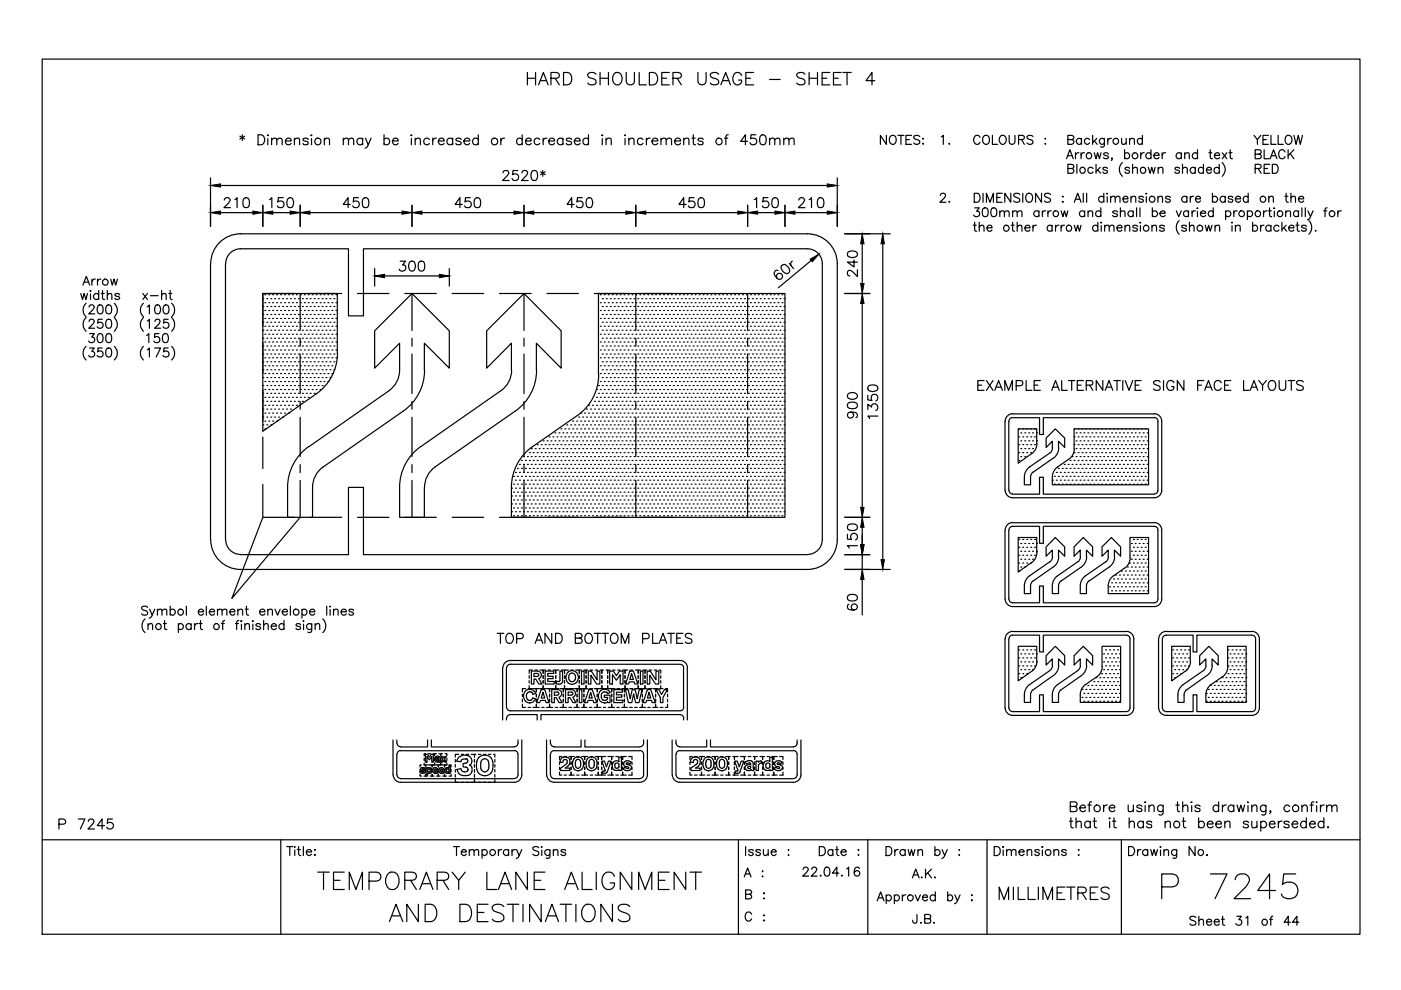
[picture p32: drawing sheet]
<svg xmlns="http://www.w3.org/2000/svg" width="297mm" height="210mm" viewBox="0 0 297 210" stroke-linecap="round" stroke-linejoin="round" font-family="sans-serif">
<g fill="none" stroke="#000" stroke-width=".25">
<path d="M8.9 12.5h279.4v185.6h-279.4zM111.8 15.4v2.6M111.8 16.6h1.8M113.6 15.4v2.6M114.2 18l1-2.6 1 2.6M114.6 17.1h1.2M116.8 16.6l1.5-.1a.62 .62 0 0 0 0-1l-1.5-.1v2.6M117.7 16.6l.9 1.4M119.5 15.4h.8a1.4 1.4 0 0 1 .9 1.3 1.4 1.4 0 0 1-.9 1.3h-.8zM126.4 15.7a1.17 1.17 0 0 0-1.8 0 .68 .68 0 0 0 .5 .8l.8 .2a.65 .65 0 0 1 .5 .5 .65 .65 0 0 1-.3 .7 1.23 1.23 0 0 1-1.5-.3M127.2 16.6h1.8M127.2 15.4v2.6"/>
<path d="M129 15.4v2.6M130.1 15.7a.96 .96 0 0 1 1.2-.3 .96 .96 0 0 1 .6 1 1.14 1.14 0 0 1-.3 1.2 1.14 1.14 0 0 1-1.2 .3 1.61 1.61 0 0 1-.3-2.2zM132.8 15.4v1.8a.87 .87 0 0 0 .8 .8 .87 .87 0 0 0 .9-.8v-1.8M135.5 15.4v2.6h1.5M137.7 15.4h.8a1.4 1.4 0 0 1 .9 1.3 1.4 1.4 0 0 1-.9 1.3h-.8zM140.3 16.6h1M141.9 15.4h-1.6v2.6h1.6M142.7 16.6l1.5-.1a.62 .62 0 0 0 0-1l-1.5-.1v2.6M143.6 16.6l.9 1.4M148 15.4v1.8a.87 .87 0 0 0 .8 .8 .87 .87 0 0 0 .9-.8v-1.8M152.4 15.7a1.17 1.17 0 0 0-1.8 0 .68 .68 0 0 0 .5 .8l.8 .2a.65 .65 0 0 1 .5 .5 .65 .65 0 0 1-.3 .7 1.23 1.23 0 0 1-1.5-.3M152.8 18l1.1-2.6 1 2.6"/>
<path d="M153.2 17.1h1.3M157.2 16a.96 .96 0 0 0-1.1-.6 .96 .96 0 0 0-.7 1 1.14 1.14 0 0 0 .2 1.2 1.14 1.14 0 0 0 1.3 .3l.3-.5v-.4h-.6M158.1 16.6h1M159.8 15.4h-1.7v2.6h1.7M163.2 16.8h2.2M170.7 15.7a.98 .98 0 0 0-1-.4 .98 .98 0 0 0-.8 .7l.3 .4 1 .3a.65 .65 0 0 1 .5 .5 .65 .65 0 0 1-.3 .7 1.23 1.23 0 0 1-1.5-.3M171.5 16.6h1.8M171.5 15.4v2.6M173.3 15.4v2.6M174.3 16.6h1M176 15.4h-1.7v2.6h1.7M176.7 16.6h1"/>
<path d="M178.3 15.4h-1.6v2.6h1.6M178.7 15.4h1.8M179.6 15.4v2.6M185.5 17.1h-1.9l1.3-1.7v2.6M44.6 37.7v10.3M46.8 39.3h128.6M50.9 28.9l1 .6M51.4 28.6v1.2M51.9 28.9l-1 .6M54.7 28.6a1.15 1.15 0 0 1 1.3 .6 1.15 1.15 0 0 1-.3 1.4l-1 .1zM56.8 29.4v1.3M56.8 28.6l.1 .1-.1 .1z"/>
<path d="M57.6 29.7a.73 .73 0 0 1 1-.3l.1 1.3M57.6 29.3v1.4M58.7 29.7l.5-.4 .5 .1 .1 1.3M60.5 29.9h1.2a.66 .66 0 0 0-.9-.6 .66 .66 0 0 0-.2 1.1 .68 .68 0 0 0 1.1 0M62.4 29.7a.73 .73 0 0 1 1-.3l.1 1.3M62.4 29.3v1.4M65.3 29.6a.64 .64 0 0 0-1.1 0l.1 .2 .9 .3 .1 .3a.64 .64 0 0 1-1.1 0M66.1 28.6v.2l-.2-.1zM66.1 29.4v1.3M68.8 29.7l.4-.4 .5 .1 .2 1.3M68.8 29.3v1.4M72.8 29.7l.5-.4 .5 .1 .1 1.3"/>
<path d="M72.8 29.3v1.4M73.9 29.7l.5-.4 .5 .1 .1 1.3M76.9 29.6a.68 .68 0 0 0-1-.1 .68 .68 0 0 0 0 1 .68 .68 0 0 0 1-.1M76.9 29.3v1.4M77.5 29.3l.6 1.4 .6-1.4M78.1 30.7l-.2 .4-.5 .3M81.4 29.6a.66 .66 0 0 1 1-.1 .66 .66 0 0 1 0 1 .66 .66 0 0 1-1-.1M81.4 28.6v2.1M83.2 29.9h1.2a.65 .65 0 0 0-.9-.6 .65 .65 0 0 0-.2 1.1 .63 .63 0 0 0 1.1 0M87.2 29.4v1.3M87.2 28.6l.1 .1-.1 .1zM88 29.7a.73 .73 0 0 1 1-.3l.1 1.3"/>
<path d="M88 29.3v1.4M91 29.6a.66 .66 0 0 0-.9-.1 .66 .66 0 0 0 0 1 .66 .66 0 0 0 .9-.1M91.8 29.3v1.4M92.6 29.3a.65 .65 0 0 0-.8 .6M92.9 29.9h1.3a.65 .65 0 0 0-1-.6 .65 .65 0 0 0-.1 1.1 .63 .63 0 0 0 1.1 0M96 29.6a.68 .68 0 0 0-1-.1 .68 .68 0 0 0 0 1 .68 .68 0 0 0 1-.1M96 29.3v1.4M97.8 29.6a.63 .63 0 0 0-1.1 0v.2l1 .3 .1 .3a.63 .63 0 0 1-1.1 0M98.4 29.9h1.2a.65 .65 0 0 0-.9-.6 .65 .65 0 0 0-.2 1.1 .63 .63 0 0 0 1.1 0M101.4 29.6a.68 .68 0 0 0-1-.1 .68 .68 0 0 0 0 1 .68 .68 0 0 0 1-.1M101.4 28.6v2.1M106.2 29.3v1.4"/>
<path d="M106.7 36.7v-.3a.66 .66 0 0 1 1.2 .2l-.4 .7-.9 1h1.4M107 29.3a.69 .69 0 0 0-.8 .6M109.8 36.2h-1l-.1 .8a.74 .74 0 0 1 1.1 .1 .74 .74 0 0 1-.2 1.1 .74 .74 0 0 1-1-.4M110.7 36.7l.1-.3a.67 .67 0 0 1 1 0 .67 .67 0 0 1-.2 .9l-1 1h1.4M110.7 29.6a.66 .66 0 0 0-1-.1 .66 .66 0 0 0 0 1 .66 .66 0 0 0 1-.1M110.7 28.6v2.1M111.4 29.9h1.2a.65 .65 0 0 0-.9-.5 .65 .65 0 0 0-.2 1 .64 .64 0 0 0 1.1 0M112.9 36.2a.71 .71 0 0 1 1 .4 1.84 1.84 0 0 1-.2 1.6 .71 .71 0 0 1-1-.4 1.84 1.84 0 0 1 .2-1.6zM114.4 29.6a.66 .66 0 0 0-.9-.1 .66 .66 0 0 0 0 1 .66 .66 0 0 0 .9-.1M114.6 36.4l1 .6M115.1 36.2v1.2M115.2 29.3v1.4"/>
<path d="M115.6 36.4l-1 .6M116 29.3a.65 .65 0 0 0-.8 .6M116.3 29.9h1.3a.66 .66 0 0 0-1-.6 .66 .66 0 0 0-.2 1.1 .68 .68 0 0 0 1.2 0M119.4 29.6a.66 .66 0 0 0-1-.1 .66 .66 0 0 0 0 1 .66 .66 0 0 0 1-.1M119.4 29.3v1.4M121.2 29.6a.64 .64 0 0 0-1.1 0l.1 .2 .9 .3 .1 .3a.64 .64 0 0 1-1.1 0M121.8 29.9h1.2a.65 .65 0 0 0-.9-.6 .65 .65 0 0 0-.2 1.1 .63 .63 0 0 0 1.1 0M124.8 29.6a.66 .66 0 0 0-1-.1 .66 .66 0 0 0 0 1 .66 .66 0 0 0 1-.1M124.8 28.6v2.1M127.7 29.4v1.3M127.7 28.6l.1 .1-.1 .1zM128.5 29.7a.73 .73 0 0 1 1-.3l.1 1.3"/>
<path d="M128.5 29.3v1.4M132.5 29.4v1.3M132.5 28.6v.2zM133.3 29.7a.73 .73 0 0 1 1-.3l.1 1.3M133.3 29.3v1.4M136.3 29.6a.66 .66 0 0 0-.9-.1 .66 .66 0 0 0 0 1 .66 .66 0 0 0 .9-.1M137 29.3v1.4M137.9 29.3a.65 .65 0 0 0-.9 .6M138.2 29.9h1.3a.65 .65 0 0 0-1-.6 .65 .65 0 0 0-.1 1.1 .63 .63 0 0 0 1.1 0M140.1 29.7a.73 .73 0 0 1 1.1-.3v1.3M140.1 29.3v1.4M141.2 29.7l.5-.4 .6 .1 .1 1.3"/>
<path d="M143.1 29.9h1.2a.66 .66 0 0 0-.9-.6 .66 .66 0 0 0-.3 1.1 .68 .68 0 0 0 1.2 0M145 29.7a.73 .73 0 0 1 1-.3l.1 1.3M145 29.3v1.4M146.7 29.3h.7M147 28.6v1.7l.1 .3 .4 .1M149.1 29.6a.63 .63 0 0 0-1.1 0l.1 .2 .9 .3 .1 .3a.63 .63 0 0 1-1.1 0M153.6 29.3h.7M154.4 28.6l-.4 .1-.1 .3v1.7M158.5 30h-1.5l1-1.4v2.1M160.2 28.6h-1l-.1 .9a.76 .76 0 0 1 1.2 0 .76 .76 0 0 1-.2 1.1 .76 .76 0 0 1-1.1-.3M161.3 28.7a.66 .66 0 0 1 1.1 .3 1.84 1.84 0 0 1-.2 1.6 .71 .71 0 0 1-1.1-.3 1.73 1.73 0 0 1 .2-1.6zM163.2 29.7l.4-.4 .5 .1 .2 1.3"/>
<path d="M163.2 29.3v1.4M164.3 29.7l.5-.4 .4 .1 .2 1.3M166.2 29.7l.5-.4 .4 .1 .2 1.3M166.2 29.3v1.4M167.3 29.7a.73 .73 0 0 1 1-.3l.1 1.3M177.5 37.7v10.3M187.9 28.7v1.9l-1.2-1.9v1.9M188.7 29a.78 .78 0 0 1 1.1-.2 .78 .78 0 0 1 .2 1 .72 .72 0 0 1-.7 .8 .72 .72 0 0 1-.7-.8zM190.4 28.7h1.3M191 28.7v1.9M192.1 29.6h.7M193.3 28.7h-1.2v1.9h1.2"/>
<path d="M195 29a.74 .74 0 0 0-1.3 .1l.2 .3 .7 .3a.43 .43 0 0 1 .4 .3 .43 .43 0 0 1-.2 .5 .76 .76 0 0 1-1.1-.2M195.6 29.4h.2zM195.6 30.5h.2l-.1 .1zM199.6 29l.4-.3v1.9M201.2 30.5h.2l-.1 .1zM207.8 29.1a.64 .64 0 0 0-1-.3 1.01 1.01 0 0 0-.4 1.1 1.01 1.01 0 0 0 1 .7l.4-.5M208.5 29a.78 .78 0 0 1 1-.2 .78 .78 0 0 1 .3 1 .72 .72 0 0 1-.7 .8 .72 .72 0 0 1-.8-.8zM210.4 28.7v1.9h1.1M212.2 28.8a.95 .95 0 0 1 1.2 .6 .95 .95 0 0 1-.6 1.2 1.01 1.01 0 0 1-.9-.7 1.01 1.01 0 0 1 .3-1.1zM214 28.7v1.4a.62 .62 0 0 0 .6 .5 .62 .62 0 0 0 .6-.5v-1.4M216 29.6l1-.1 .2-.3-.1-.3-.3-.2h-.8v1.9M216.6 29.6l.6 1"/>
<path d="M219 29a.74 .74 0 0 0-1.3 .1l.2 .3 .9 .4a.46 .46 0 0 1 0 .7 .8 .8 0 0 1-1.1-.2M221.5 29.4h.2zM221.5 30.5h.2l-.1 .1zM226.1 33.7l.7-1.9 .8 1.9M226.4 35.7l1.1-.1a.4 .4 0 0 0 .2-.3 .4 .4 0 0 0-.2-.4l-1.1-.1v1.9h1.1a.51 .51 0 0 0 .2-.6 .51 .51 0 0 0-.5-.4M226.4 29.6l1.1-.1 .2-.3-.2-.4-1.1-.1v1.9l1.1-.1a.48 .48 0 0 0 .2-.6 .48 .48 0 0 0-.5-.3M226.4 33h.9M228 32.4v1.3M228.3 34.8v1.9M228.7 32.4a.63 .63 0 0 0-.7 .5M229.2 32.4v1.3M229.3 29.6a.61 .61 0 0 0-.9-.1 .61 .61 0 0 0 0 .9 .61 .61 0 0 0 .9-.1"/>
<path d="M229.3 29.3v1.3M229.9 32.4a.58 .58 0 0 0-.7 .5M231 29.6a.61 .61 0 0 0-.9-.1 .61 .61 0 0 0 0 .9 .61 .61 0 0 0 .9-.1M231.7 28.7v1.9M231.7 35.7a.61 .61 0 0 0-.9-.1 .61 .61 0 0 0 0 .9 .61 .61 0 0 0 .9-.1M232 32.4l.4 1.3 .3-1.3 .4 1.3 .3-1.3M232 29.8l.6 .8M232.4 34.8v1.9M232.6 29.3l-.9 .9M232.7 36l.7 .7M233.3 35.5l-.9 .9M234.2 29.3l-.1 1.7-.3 .2-.4-.1"/>
<path d="M234.2 29.6a.59 .59 0 0 0-.9-.1 .59 .59 0 0 0 0 .9 .59 .59 0 0 0 .9-.1M234.8 35.7a.57 .57 0 0 0-1 0l.3 .3 .6 .2 .1 .2a.53 .53 0 0 1-.5 .4 .53 .53 0 0 1-.5-.4M234.9 29.3v1.3M235 32.7a.57 .57 0 0 0-1 0l.2 .2 .7 .2 .1 .3a.62 .62 0 0 1-1 0M235.6 29.3a.65 .65 0 0 0-.7 .5M235.8 33.6h-.2h.2l-.2 .4M237.8 29.3l.1 1.2 .5 .1 .4-.4M238 34.5a1.98 1.98 0 0 0 0 2.9M238.4 32.7a.59 .59 0 0 1 .9-.1 .59 .59 0 0 1 0 .9 .59 .59 0 0 1-.9-.1M238.4 31.8v1.9M238.8 29.3v1.3M239.5 35.7a.57 .57 0 0 0-1 0l.3 .3 .6 .2 .1 .2a.53 .53 0 0 1-.5 .4 .53 .53 0 0 1-.5-.4"/>
<path d="M239.5 29.7l.3-.3a.44 .44 0 0 1 .7 .3v.9M239.5 29.3v1.3M240.1 35.8l.3-.2a.44 .44 0 0 1 .7 .2v.9M240.1 34.8v1.9M241.9 32.4v1.3M242.2 29.6a.59 .59 0 0 0-.9-.1 .59 .59 0 0 0 0 .9 .59 .59 0 0 0 .9-.1M242.2 28.7v1.9M242.6 32.4a.58 .58 0 0 0-.7 .5M243.5 35.5l.4 1.2 .3-1.2 .4 1.2 .3-1.2M244 32.7a.61 .61 0 0 0-.9-.1 .61 .61 0 0 0 0 .9 .61 .61 0 0 0 .9-.1M244 31.8v1.9M244.7 32.9h1.1a.6 .6 0 0 0-.9-.5 .6 .6 0 0 0-.2 1 .62 .62 0 0 0 1.1 0"/>
<path d="M245.5 35.8l.3-.2a.44 .44 0 0 1 .8 .2v.9M245.5 35.5v1.2M246.4 32.4v1.3M247.1 32.4a.58 .58 0 0 0-.7 .5M250.1 35.7a.57 .57 0 0 0-1 0l.3 .3 .6 .2 .1 .2a.53 .53 0 0 1-.5 .4 .53 .53 0 0 1-.5-.4M250.5 32.7a.61 .61 0 0 0-.9-.1 .61 .61 0 0 0 0 .9 .61 .61 0 0 0 .9-.1M250.5 32.4v1.3M250.7 35.8a.63 .63 0 0 1 .9-.2l.1 1.1M250.7 34.8v1.9M251.2 32.8l.4-.4 .5 .1 .1 1.2M251.2 32.4v1.3M253.4 35.7a.61 .61 0 0 0-.9-.1 .61 .61 0 0 0 0 .9 .61 .61 0 0 0 .9-.1"/>
<path d="M253.4 35.5v1.2M253.9 32.7a.61 .61 0 0 0-.9-.1 .61 .61 0 0 0 0 .9 .61 .61 0 0 0 .9-.1M253.9 31.8v1.9M255.2 35.7a.61 .61 0 0 0-.9-.1 .61 .61 0 0 0 0 .9 .61 .61 0 0 0 .9-.1M255.2 34.8v1.9M255.8 36h1.1v-.2a.58 .58 0 0 0-.9-.1 .58 .58 0 0 0 0 .9 .58 .58 0 0 0 .9-.2M256.3 32.4h.6M256.6 31.8v1.5l.1 .3 .4 .1M257.5 32.9h1.1a.6 .6 0 0 0-.9-.5 .6 .6 0 0 0-.1 1 .62 .62 0 0 0 1 0M258.5 35.7a.61 .61 0 0 0-.9-.1 .61 .61 0 0 0 0 .9 .61 .61 0 0 0 .9-.1M258.5 34.8v1.9M259.1 34.5a1.98 1.98 0 0 1 0 2.9"/>
<path d="M259.1 32.4l1 1.3M260.1 32.4l-1 1.3M260.6 32.4h.6M260.8 31.8v1.5l.1 .3 .4 .1M265.9 28.7l.7 .9v1M266.1 32.7l1.1-.1 .2-.3-.2-.5h-1.1v1.9h.8l.4-.2 .1-.5-.5-.3M266.1 35.7l1.1-.1 .2-.2-.1-.4-.4-.2h-.8v1.9M266.8 35.7l.6 1M267.3 28.7l-.7 .9M267.8 29.6h.7M268 31.8v1.9h1.1M268 35.7h.7"/>
<path d="M268.9 28.7h-1.1v1.9h1.1M269.2 34.8h-1.2v1.9h1.2M269.3 33.7l.7-1.9 .7 1.9M269.5 28.7v1.9h1.1M269.6 33h.9M269.8 34.8h.6a1.04 1.04 0 0 1 .6 1 1.04 1.04 0 0 1-.6 .9h-.6zM271 28.7v1.9h1.1M272.5 32.2a.69 .69 0 0 0-.8-.5 .69 .69 0 0 0-.6 .8v.4a.69 .69 0 0 0 .6 .8 .69 .69 0 0 0 .8-.5M272.8 28.8a.95 .95 0 0 1 1.2 .6 .95 .95 0 0 1-.6 1.2 1.01 1.01 0 0 1-1-.7 1.01 1.01 0 0 1 .4-1.1zM273.1 31.8v1.9M273.5 32.6l.8 1.1M274.3 28.7l.5 1.9 .5-1.9 .4 1.9 .5-1.9"/>
<path d="M274.3 31.8l-1.2 1.2M17.8 59.8h1M19.5 59.2v1.3M20.2 59.2a.65 .65 0 0 0-.7 .5M20.7 59.2v1.3M21.4 59.2a.65 .65 0 0 0-.7 .5M23.5 59.2l.3 1.3 .4-1.3 .3 1.3 .4-1.3M44.6 55.9v58.5M46.8 45.1h6.8M47.6 42.4v-.1a.65 .65 0 0 1 1-.3l.2 .5-.3 .6-1 .9h1.4M47.8 55.9v58.5M49.8 42.3l.5-.4v2.1"/>
<path d="M51.8 42a.66 .66 0 0 1 1 .3 1.84 1.84 0 0 1-.2 1.6 .73 .73 0 0 1-1-.3 1.84 1.84 0 0 1 .2-1.6zM55.7 43.5v4.5M57.1 42.3l.5-.4v2.1M57.8 45.1h3.7M60 41.9h-1l-.1 .9a.74 .74 0 0 1 1.1 0 .74 .74 0 0 1-.1 1.1 .74 .74 0 0 1-1.1-.3M61.1 42a.62 .62 0 0 1 1 .3 1.05 1.05 0 0 1-.7 1.7 1.27 1.27 0 0 1-.3-2zM63.6 43.5v4.5M65.7 45.1h19.5M74.3 43.3h-1.5l1-1.4v2.1M76 41.9h-1l-.1 .9a.74 .74 0 0 1 1.1 .1 .74 .74 0 0 1-.2 1.1 .74 .74 0 0 1-1-.4M77.1 42a.66 .66 0 0 1 1 .3 1.84 1.84 0 0 1-.2 1.6 .73 .73 0 0 1-1-.3 1.84 1.84 0 0 1 .2-1.6zM79.4 56.9v3.8"/>
<path d="M81.5 58.5h11.6M84.9 55.4h1.1l-.6 .8a.68 .68 0 0 1 .6 .8 .68 .68 0 0 1-.9 .5l-.4-.2-.1-.2M87 55.5a.69 .69 0 0 1 .9 .3 1.1 1.1 0 0 1-.6 1.7 1.31 1.31 0 0 1-.3-2zM87.3 43.5v4.5M89 55.5a.73 .73 0 0 1 1 .3 1.45 1.45 0 0 1-.5 1.7h-.2a1.39 1.39 0 0 1-.3-2zM89.5 45.1h19.5M95.3 56.9v3.8M98 43.3h-1.5l1-1.4v2.1M99.7 41.9h-1l-.1 .9a.74 .74 0 0 1 1.1 0 .74 .74 0 0 1-.1 1.1 .74 .74 0 0 1-1.1-.3M100.8 42a.66 .66 0 0 1 1 .3 1.84 1.84 0 0 1-.2 1.6 .73 .73 0 0 1-1-.3 1.84 1.84 0 0 1 .2-1.6zM111.1 43.5v4.5M113.2 45.1h19.5"/>
<path d="M121.7 43.3h-1.5l1-1.4v2.1M123.5 41.9h-1.1l-.1 .9a.74 .74 0 0 1 1.1 0 .74 .74 0 0 1-.1 1.1 .74 .74 0 0 1-1.1-.3M124.6 42a.61 .61 0 0 1 .9 .3 1.05 1.05 0 0 1-.6 1.7 .9 .9 0 0 1-.6-1.2zM134.8 43.5v4.5M136.9 45.1h19.5M145.5 43.3h-1.6l1.1-1.4v2.1M147.2 41.9h-1.1v.9a.74 .74 0 0 1 1.1 0 .74 .74 0 0 1-.1 1.1 .74 .74 0 0 1-1.1-.3M148.3 42a.66 .66 0 0 1 1 .3 1.84 1.84 0 0 1-.2 1.6 .73 .73 0 0 1-1-.3 1.84 1.84 0 0 1 .2-1.6zM158.5 43.5v4.5M159.9 42.3l.5-.4v2.1M160.6 45.1h3.7M162.8 41.9h-1l-.1 .9a.74 .74 0 0 1 1.2 0 .74 .74 0 0 1-.2 1.1 .74 .74 0 0 1-1.1-.3"/>
<path d="M163.9 42a.66 .66 0 0 1 1 .3 1.84 1.84 0 0 1-.2 1.6 .73 .73 0 0 1-1-.3 1.84 1.84 0 0 1 .2-1.6zM164.9 57.4l-.2-.1a.69 .69 0 0 0-.6 .8 1.29 1.29 0 0 0 1.5 1 .66 .66 0 0 0 .2-.9 .66 .66 0 0 0-.9-.2 .66 .66 0 0 0-.2 1M165.7 56.3l.2-.1a.91 .91 0 0 1 1.2 .5l.3 .5a.64 .64 0 0 1-.2 .7 .64 .64 0 0 1-.7 0 1.79 1.79 0 0 1-.9-1.3zM166.4 43.5v4.5M167.4 55.9l.8 1M168 55.4a.66 .66 0 0 0-.3 .9M168.5 45.1h6.9M169.3 42.4v-.1a.65 .65 0 0 1 1.1-.3l.2 .5-.3 .6-1 .9h1.4M171.2 52.7h-94.1v14.3h-3.2v-14.3h-22.9a3.2 3.2 0 0 0-3.1 3.2M171.2 49.6h-120.2a6.3 6.3 0 0 0-6.3 6.3M171.2 52.7a3.2 3.2 0 0 1 3.1 3.2v58.5M171.2 49.6a6.3 6.3 0 0 1 6.3 6.3v58.5"/>
<path d="M171.5 42.3l.6-.4v2.1M172 55.2l-7 5.8M173.6 42a.66 .66 0 0 1 1 .3 1.84 1.84 0 0 1-.2 1.6 .73 .73 0 0 1-1-.3 1.84 1.84 0 0 1 .2-1.6zM179.1 49.6h9.6M179.8 53.5a1.39 1.39 0 0 1 2 .3v.2a1.18 1.18 0 0 1-1.7 .5 .69 .69 0 0 1-.3-1zM181.1 55.1v1.5l-1.4-1h2.1M181.8 57.2v1.4l-1-1a.64 .64 0 0 0-1-.1l-.1 .6 .1 .3 .4 .1M182.8 51.7v8.4M187.2 51.7v67M199.4 41.4a.58 .58 0 0 1 .5-.4 .58 .58 0 0 1 .6 .4l-.3 .6-.9 .9h1.2M201.2 42.8h.2zM206.3 47.8h.7"/>
<path d="M206.6 41a1 1 0 0 1 1.2 .6 1 1 0 0 1-.6 1.3h-.6zM206.6 44.1h1l-.5 .7a.62 .62 0 0 1 .5 .9 .62 .62 0 0 1-1 .1l-.2-.2M206.6 47.1v1.6l.1 .2 .4 .1M207.6 48.1l.5-.3h.4l.1 1.2M207.6 47.1v1.9M208.4 41v1.9M208.5 44.2a.67 .67 0 0 1 .9 .2 1.64 1.64 0 0 1-.1 1.4 .67 .67 0 0 1-1-.2 1.64 1.64 0 0 1 .2-1.4zM209.1 42.9v-1.9l.8 1.9 .7-1.9v1.9M209.3 48.3h1a.55 .55 0 0 0-.6-.6 .55 .55 0 0 0-.4 .8 .57 .57 0 0 0 .4 .5 .57 .57 0 0 0 .6-.2M210.3 44.2a.67 .67 0 0 1 1 .2 1.21 1.21 0 0 1-.5 1.5l-.5-.1a1.51 1.51 0 0 1 0-1.6zM211.3 41.9h.8M212 45l.4-.3 .5 .1 .1 1.1"/>
<path d="M212 44.7v1.2M212.5 41h-1.2v1.9h1.2M213 45l.4-.3 .4 .1 .2 1.1M214.3 41v1.9l-1.3-1.9v1.9M214.4 47.8h.6M214.7 45l.4-.3 .5 .1 .1 1.1M214.7 47.1v1.6l.1 .2 .3 .1M214.7 44.7v1.2M215.7 45l.3-.2a.44 .44 0 0 1 .7 .2v.9M215.7 48.1l.4-.3h.5l.1 1.2M215.7 47.1v1.9M216.2 41.2a.73 .73 0 0 0-1.3 .2l.2 .3 .7 .3a.47 .47 0 0 1 .4 .6 .8 .8 0 0 1-1.3 0"/>
<path d="M216.8 41v1.9M217.3 48.3h1.1a.55 .55 0 0 0-.7-.6 .55 .55 0 0 0-.4 .8 .57 .57 0 0 0 .4 .5 .57 .57 0 0 0 .7-.2M217.6 41.2a.71 .71 0 0 1 .9-.2 .71 .71 0 0 1 .4 .7 .85 .85 0 0 1-.2 .9 .85 .85 0 0 1-.9 .2l-.3-.6zM219 47.8v1.2M219.7 47.8a.63 .63 0 0 0-.7 .5M220.3 45a.61 .61 0 0 0-.9-.1 .61 .61 0 0 0 0 .9 .61 .61 0 0 0 .9-.1M220.3 44.7v1.2M220.8 41v1.9l-1.2-1.9v1.9M221 44.7v1.2M221.7 44.7a.64 .64 0 0 0-.7 .5M222.2 44.7v1.2M222.7 41.2a.71 .71 0 0 0-.7-.3 .71 .71 0 0 0-.5 .5l.1 .3 .7 .3a.47 .47 0 0 1 .4 .6 .8 .8 0 0 1-1.2 0"/>
<path d="M222.9 44.7a.59 .59 0 0 0-.7 .5M223.1 48a.59 .59 0 0 0-.9 0 .59 .59 0 0 0 0 .8 .59 .59 0 0 0 .9 0M223.1 47.8v1.2M223.8 47.8v1.2M224.5 47.8a.63 .63 0 0 0-.7 .5M225 44.7l.4 1.2 .3-1.2 .4 1.2 .3-1.2M225 47.8v1.2M225.2 41.7h.2zM225.2 42.8h.2zM225.7 47.8a.58 .58 0 0 0-.7 .5M227.8 42.9l.7-1.9 .7 1.9M227.8 47.8l.3 1.2 .4-1.2 .4 1.2 .3-1.2"/>
<path d="M228.1 42.2h.9M229.7 41v1.9M230 45a.61 .61 0 0 0-.9-.1 .61 .61 0 0 0 0 .9 .61 .61 0 0 0 .9-.1M230 44.7v1.2M230.4 41v1.9M230.7 45l.4-.3 .5 .1 .1 1.1M230.7 44.7v1.2M232.8 48a.61 .61 0 0 0-.9 0 .61 .61 0 0 0 0 .9 .61 .61 0 0 0 .9-.1M232.8 47.1v1.9M233.4 45a.61 .61 0 0 0-.9-.1 .61 .61 0 0 0 0 .9 .61 .61 0 0 0 .9-.1M233.4 47.2h.2zM233.4 44.1v1.8"/>
<path d="M233.5 47.8v1.2M234 41.9a.61 .61 0 0 0-.9-.1 .61 .61 0 0 0 0 .9 .61 .61 0 0 0 .9-.1M234 41v1.9M234.2 48.1l.5-.3h.4l.1 1.2M234.2 47.8v1.2M234.8 41.7v1.2M234.8 41v.1zM235.2 48.1l.4-.3h.5l.1 1.2M235.5 42l.4-.4 .5 .1v1.2M235.5 41.6v1.3M236.4 42l.5-.4 .5 .1 .1 1.2M236.8 48.3h1.1a.55 .55 0 0 0-.7-.6 .55 .55 0 0 0-.4 .8 .57 .57 0 0 0 .4 .5 .57 .57 0 0 0 .7-.2"/>
<path d="M236.9 45a.62 .62 0 0 0-1 0l.9 .4 .1 .3a.62 .62 0 0 1-1 0M237.5 45a.63 .63 0 0 1 .9-.2l.1 1.1M237.5 44.1v1.8M238.1 42.2h1.1v-.2a.62 .62 0 0 0-.9-.2 .62 .62 0 0 0-.2 .8 .62 .62 0 0 0 .9 .2l.2-.2M238.5 48.1l.5-.3h.5v1.2M238.5 47.8v1.2M239.8 42l.5-.4 .4 .1 .1 1.2M239.8 41.6v1.3M240.3 45a.61 .61 0 0 0-1-.1 .61 .61 0 0 0 0 .9 .61 .61 0 0 0 1-.1M240.3 44.7v1.2M241 44.1v1.8M241.1 48a.53 .53 0 0 0-.4-.3 .53 .53 0 0 0-.5 .3l.2 .3 .7 .2v.3a.57 .57 0 0 1-.9 0"/>
<path d="M241.7 44.1v1.8M241.8 47.8v1.2M241.8 47.1v.2zM242.4 41.9a.57 .57 0 0 0-1 0l.1 .2 .8 .2 .1 .3a.53 .53 0 0 1-.5 .3 .53 .53 0 0 1-.5-.3M243 41.7v1.2M243 41v.1zM244.2 48.1l.5-.3h.4l.1 1.2M244.2 47.8v1.2M244.3 45a.61 .61 0 0 1 .9-.1 .61 .61 0 0 1 0 .9 .61 .61 0 0 1-.9-.1M244.3 44.1v1.8M245.5 42l.4-.4 .5 .1 .1 1.2M245.5 41.6v1.3"/>
<path d="M245.9 45.2h1.1a.59 .59 0 0 0-.6-.5 .59 .59 0 0 0-.5 .6 .59 .59 0 0 0 .5 .6l.6-.2M246.9 48a.57 .57 0 0 0-1.1 0l.1 .2 .9 .3 .1 .3a.62 .62 0 0 1-1.1 0M248.1 41.9a.62 .62 0 0 0-1 0l.1 .2 .8 .2 .1 .3a.57 .57 0 0 1-1 0M249.4 44.7l.5 1.2 .6-1.2M250 46.8a2.03 2.03 0 0 0 0 2.9M251.6 48a.57 .57 0 0 0-1.1 0l.1 .2 .9 .3 .1 .3a.62 .62 0 0 1-1.1 0M251.6 41.9a.61 .61 0 0 0-.9-.1 .61 .61 0 0 0 0 .9 .61 .61 0 0 0 .9-.1M251.6 41.6v1.3M252 45a.59 .59 0 0 0-.9-.1 .59 .59 0 0 0 0 .9 .59 .59 0 0 0 .9-.1M252 44.7v1.2M252.2 48.1l.4-.3h.5l.1 1.2M252.2 47.1v1.9"/>
<path d="M252.4 41.6v1.3M252.7 44.7v1.2M253.1 41.6a.58 .58 0 0 0-.7 .6M253.5 42.2h1v-.2a.62 .62 0 0 0-.8-.2 .62 .62 0 0 0-.2 .8 .62 .62 0 0 0 .9 .2l.1-.2M253.5 44.7a.59 .59 0 0 0-.8 .5M253.9 44.8v1.1M253.9 44.1v.1zM254.5 45.2h1.1a.61 .61 0 0 0-.7-.4 .61 .61 0 0 0-.4 .7 .61 .61 0 0 0 .7 .4l.4-.2M255.5 47.8l.4 1.2 .4-1.2 .3 1.2 .4-1.2M257.1 41.9a.61 .61 0 0 1 .9-.1 .61 .61 0 0 1 0 .9 .61 .61 0 0 1-.9-.1M257.1 41v1.9M257.2 45a.59 .59 0 0 0-.8-.1 .59 .59 0 0 0 0 .9 .59 .59 0 0 0 .8-.1"/>
<path d="M257.2 44.1v1.8M257.6 48.1l.4-.3h.5l.1 1.2M257.6 47.8v1.2M259.8 41.9a.61 .61 0 0 0-.9-.1 .61 .61 0 0 0 0 .9 .61 .61 0 0 0 .9-.1M259.8 41.6v1.3M259.9 45a.61 .61 0 0 1 .9-.1 .61 .61 0 0 1 0 .9 .61 .61 0 0 1-.9-.1M259.9 44.7v1.9M261.2 47.8v1.2M261.2 47.1v.2zM261.4 41.9a.57 .57 0 0 0-1 0l.1 .2 .8 .2 .1 .3a.53 .53 0 0 1-.5 .3 .53 .53 0 0 1-.5-.3M261.6 44.7v1.2M261.9 42.2h1.1a.58 .58 0 0 0-.8-.5 .58 .58 0 0 0-.2 .9 .57 .57 0 0 0 1 0"/>
<path d="M261.9 48.1l.5-.3h.5v1.2M261.9 47.8v1.2M262.3 44.7a.59 .59 0 0 0-.7 .5M264.5 45a.61 .61 0 0 1 .9-.1 .61 .61 0 0 1 0 .9 .61 .61 0 0 1-.9-.1M264.5 44.7v1.9M264.6 41.9a.59 .59 0 0 0-.8-.1 .59 .59 0 0 0 0 .9 .59 .59 0 0 0 .8-.1M264.6 41v1.9M265.6 48a.59 .59 0 0 1 .8 0 .59 .59 0 0 1 0 .8 .59 .59 0 0 1-.8 0M265.6 47.1v1.9M267.3 47.8v1.2M267.9 44.7v1.2M268 47.8a.63 .63 0 0 0-.7 .5"/>
<path d="M268.6 44.7a.64 .64 0 0 0-.7 .5M268.9 44.7h.7M269 42l.5-.4 .4 .1 .1 1.2M269 41.6v1.3M269.2 44.1v1.5l.1 .2 .3 .1M269.5 48a.61 .61 0 0 0-.9 0 .61 .61 0 0 0 0 .9 .61 .61 0 0 0 .9-.1M269.5 47.8v1.2M270.1 44.2h.2zM270.2 44.8v1.1M271.2 48a.61 .61 0 0 0-.9 0 .61 .61 0 0 0 0 .9 .61 .61 0 0 0 .9-.1M271.8 47.1v1.9M272.2 48.3l.6 .7"/>
<path d="M272.4 41.6h.7M272.6 45l.3-.2a.44 .44 0 0 1 .7 .2v.9M272.6 44.7v1.2M272.7 41v1.5l.1 .3 .3 .1M272.7 47.8l-.9 .9M273.2 48.3h1.1a.6 .6 0 0 0-.8-.5 .6 .6 0 0 0-.2 1 .62 .62 0 0 0 1 0M273.7 42l.5-.4 .4 .1 .1 1.2M273.7 41v1.9M274.8 47.8h.6M275.1 47.1v1.6v.2l.4 .1M275.3 42.2h1.1a.58 .58 0 0 0-.8-.5 .58 .58 0 0 0-.2 .9 .57 .57 0 0 0 1 0M275.3 45a.59 .59 0 0 0-.9-.1 .59 .59 0 0 0 0 .9 .59 .59 0 0 0 .9-.1"/>
<path d="M275.3 44.7v1.2M276 44.1v1.8M276.7 44.1v1.8M277 48a.57 .57 0 0 0-1.1 0l.1 .2 .9 .3 .1 .3a.62 .62 0 0 1-1.1 0M277.3 44.7l.5 1.2 .6-1.2M277.5 46.8a2.03 2.03 0 0 1 0 2.9M277.8 45.9l-.3 .6-.3 .1M278.9 48.9h.1zM280.6 44.7h.7M281.4 44.1l-.4 .1-.1 .2v1.5M283.6 44.7v1.2M284.4 44.7a.59 .59 0 0 0-.8 .5"/>
<path d="M17.1 62.2l.4 1.3 .3-1.3 .4 1.3 .4-1.3M17.6 60.5l.7-1.9 .7 1.9M18.3 64.3a1.93 1.93 0 0 0 0 2.9M18.3 67.4a1.93 1.93 0 0 0 0 2.8M18.3 73.4a1.93 1.93 0 0 0 0 2.9M18.9 65.1l.3-.5 .6 .1a.39 .39 0 0 1 .1 .7l-1.1 1.1h1.3M18.9 68.2l.3-.5 .6 .1a.39 .39 0 0 1 .1 .6l-1.1 1.2h1.3M19 70.7h1l-.6 .8a.64 .64 0 0 1 .5 1 .64 .64 0 0 1-1.1-.2M19 73.8h1l-.6 .7a.64 .64 0 0 1 .5 1 .64 .64 0 0 1-1.1-.1M19.2 62.3v1.2M19.2 61.6l.1 .1-.1 .1zM20.9 64.7a.59 .59 0 0 1 .9 .3 1.26 1.26 0 0 1-.4 1.5h-.3a1.19 1.19 0 0 1-.2-1.8z"/>
<path d="M20.9 70.8a.59 .59 0 0 1 .9 .3 1.26 1.26 0 0 1-.4 1.5h-.3a1.19 1.19 0 0 1-.2-1.8zM20.9 62.5a.61 .61 0 0 0-.9-.1 .61 .61 0 0 0 0 .9 .61 .61 0 0 0 .9-.1M20.9 61.6v1.9M21.5 62.2h.6M21.7 67.7h-.9l-.1 .8a.66 .66 0 0 1 1 .1 .66 .66 0 0 1-.2 1 .66 .66 0 0 1-.9-.3M21.7 73.8h-.9l-.1 .8a.66 .66 0 0 1 1 .1 .66 .66 0 0 1-.2 1 .66 .66 0 0 1-.9-.3M21.7 61.6v1.6l.1 .2 .4 .1M22.7 64.7a.61 .61 0 0 1 .9 .3 1.64 1.64 0 0 1-.2 1.5 .67 .67 0 0 1-.9-.3 1.6 1.6 0 0 1 .2-1.5zM22.7 67.8a.61 .61 0 0 1 .9 .3 1.64 1.64 0 0 1-.2 1.4 .67 .67 0 0 1-.9-.2 1.6 1.6 0 0 1 .2-1.5zM22.7 70.8a.61 .61 0 0 1 .9 .3 1.64 1.64 0 0 1-.2 1.5 .67 .67 0 0 1-.9-.3 1.6 1.6 0 0 1 .2-1.5zM22.7 73.9a.61 .61 0 0 1 .9 .3 1.64 1.64 0 0 1-.2 1.4 .67 .67 0 0 1-.9-.2 1.6 1.6 0 0 1 .2-1.5zM22.7 62.6l.5-.4 .4 .1 .1 1.2"/>
<path d="M22.7 61.6v1.9M24.2 64.3a1.93 1.93 0 0 1 0 2.9M24.2 67.4a1.93 1.93 0 0 1 0 2.8M24.2 73.4a1.93 1.93 0 0 1 0 2.9M25.4 62.5a.57 .57 0 0 0-1 0l.2 .3 .6 .1 .2 .3a.62 .62 0 0 1-1 0M30.3 62.2l1 1.3M30.4 64.3a1.93 1.93 0 0 0 0 2.9M30.4 67.4a1.93 1.93 0 0 0 0 2.8M30.4 73.4a1.93 1.93 0 0 0 0 2.9M31.1 71.1l.5-.4v1.9M31.2 65l.5-.4v1.9M31.2 68.1l.5-.4v1.9"/>
<path d="M31.2 74.2l.5-.4v1.9M31.3 62.2l-1 1.3M31.9 62.7h1.6M32.8 73.8h1.3l-1 1.9M32.9 68.2l.3-.5h.4l.2 .2a.61 .61 0 0 1-.1 .8l-.9 .9h1.3M33 64.7a.59 .59 0 0 1 .9 .3 .88 .88 0 0 1 .1 1.1 .88 .88 0 0 1-1 .4 1.57 1.57 0 0 1 0-1.8zM33.7 70.7h-.9l-.1 .9a.66 .66 0 0 1 1 0 .66 .66 0 0 1-.1 1 .66 .66 0 0 1-1-.3M34.3 62.6l.4-.4 .5 .1v1.2M34.3 61.6v1.9M34.7 70.8a.61 .61 0 0 1 .9 .3 1.64 1.64 0 0 1-.2 1.5 .67 .67 0 0 1-.9-.3 1.6 1.6 0 0 1 .2-1.5zM34.9 64.7a.61 .61 0 0 1 .8 .3 1.64 1.64 0 0 1-.1 1.5 .61 .61 0 0 1-.9-.3 1.44 1.44 0 0 1 .2-1.5zM35.7 67.7h-.9l-.1 .8a.66 .66 0 0 1 1 .1 .66 .66 0 0 1-.2 1 .66 .66 0 0 1-.9-.3"/>
<path d="M35.7 73.8h-.9l-.1 .8a.66 .66 0 0 1 1 .1 .66 .66 0 0 1-.2 1 .66 .66 0 0 1-.9-.3M35.8 62.2h.6M36.1 61.6v1.6l.1 .2 .3 .1M36.4 64.3a1.93 1.93 0 0 1 0 2.9M36.4 67.4a1.93 1.93 0 0 1 0 2.8M36.4 73.4a1.93 1.93 0 0 1 0 2.9M55.7 65h.1M55.7 63.3h.1M55.7 68.3h.1M55.7 66.7h.1M55.7 71.7h.1M55.7 70h.1"/>
<path d="M55.7 75.1h.1M55.7 73.4h.1M55.7 78.4h.1M55.7 76.7h.1M55.7 72.6v6.6M56.1 64.2h.1M56.1 62.5h.1M56.1 67.5h.1M56.1 65.8h.1M56.1 70.9h.1M56.1 69.2h.1M56.1 74.2h.1"/>
<path d="M56.1 72.5h.1M56.1 77.6h.1M56.1 75.9h.1M56.1 79.2h.1M56.6 65h.1M56.6 63.3h.1M56.6 68.3h.1M56.6 66.7h.1M56.6 71.7h.1M56.6 70h.1M56.6 75.1h.1M56.6 73.4h.1"/>
<path d="M56.6 78.4h.1M56.6 76.7h.1M57 64.2h.1M57 62.5h.1M57 67.5h.1M57 65.8h.1M57 70.9h.1M57 69.2h.1M57 74.2h.1M57 72.5h.1M57 77.6h.1M57 75.9h.1"/>
<path d="M57 79.2h.1M57.4 65h.1M57.4 63.3h.1M57.4 68.3h.1M57.4 66.7h.1M57.4 71.7h.1M57.4 70h.1M57.4 75.1h.1M57.4 73.4h.1M57.4 78.4h.1M57.4 76.7h.1M57.8 64.2h.1"/>
<path d="M57.8 62.5h.1M57.8 67.5h.1M57.8 65.8h.1M57.8 70.9h.1M57.8 69.2h.1M57.8 74.2h.1M57.8 72.5h.1M57.8 77.6h.1M57.8 75.9h.1M57.8 79.2h.1M58.2 65h.1M58.2 63.3h.1"/>
<path d="M58.2 68.3h.1M58.2 66.7h.1M58.2 71.7h.1M58.2 70h.1M58.2 75.1h.1M58.2 73.4h.1M58.2 78.4h.1M58.2 76.7h.1M58.6 64.2h.1M58.6 62.5h.1M58.6 67.5h.1M58.6 65.8h.1"/>
<path d="M58.6 70.9h.1M58.6 69.2h.1M58.6 74.2h.1M58.6 72.5h.1M58.6 77.6h.1M58.6 75.9h.1M58.6 79.2h.1M59.1 65h.1M59.1 63.3h.1M59.1 68.3h.1M59.1 66.7h.1M59.1 71.7h.1"/>
<path d="M59.1 70h.1M59.1 75.1h.1M59.1 73.4h.1M59.1 78.4h.1M59.1 76.7h.1M59.5 64.2h.1M59.5 62.5h.1M59.5 67.5h.1M59.5 65.8h.1M59.5 70.9h.1M59.5 69.2h.1M59.5 74.2h.1"/>
<path d="M59.5 72.5h.1M59.5 77.6h.1M59.5 75.9h.1M59.5 79.2h.1M59.9 65h.1M59.9 63.3h.1M59.9 68.3h.1M59.9 66.7h.1M59.9 71.7h.1M59.9 70h.1M59.9 75.1h.1M59.9 73.4h.1"/>
<path d="M59.9 78.4h.1M59.9 76.7h.1M60.3 64.2h.1M60.3 62.5h.1M60.3 67.5h.1M60.3 65.8h.1M60.3 70.9h.1M60.3 69.2h.1M60.3 74.2h.1M60.3 72.5h.1M60.3 77.6h.1M60.3 75.9h.1"/>
<path d="M60.3 79.2h.1M60.8 65h.1M60.8 63.3h.1M60.8 68.3h.1M60.8 66.7h.1M60.8 71.7h.1M60.8 70h.1M60.8 75.1h.1M60.8 73.4h.1M60.8 78.4h.1M60.8 76.7h.1M61.2 64.2h.1"/>
<path d="M61.2 62.5h.1M61.2 67.5h.1M61.2 65.8h.1M61.2 70.9h.1M61.2 69.2h.1M61.2 74.2h.1M61.2 72.5h.1M61.2 77.6h.1M61.2 75.9h.1M61.2 79.2h.1M61.6 65h.1M61.6 63.3h.1"/>
<path d="M61.6 68.3h.1M61.6 66.7h.1M61.6 71.7h.1M61.6 70h.1M61.6 75.1h.1M61.6 73.4h.1M61.6 78.4h.1M61.6 76.7h.1M62 64.2h.1M62 62.5h.1M62 67.5h.1M62 65.8h.1"/>
<path d="M62 70.9h.1M62 69.2h.1M62 74.2h.1M62 72.5h.1M62 77.6h.1M62 75.9h.1M62 79.2h.1M62.4 62.2h-6.7v7M62.4 65h.1M62.4 63.3h.1M62.4 68.3h.1M62.4 66.7h.1"/>
<path d="M62.4 71.7h.1M62.4 70h.1M62.4 75.1h.1M62.4 73.4h.1M62.4 78.4h.1M62.4 76.7h.1M62.8 64.2h.1M62.8 62.5h.1M62.8 67.5h.1M62.8 65.8h.1M62.8 70.9h.1M62.8 69.2h.1"/>
<path d="M62.8 74.2h.1M62.8 72.5h.1M62.8 77.6h.1M62.8 75.9h.1M62.8 79.2h.1M63.3 65h.1M63.3 63.3h.1M63.3 68.3h.1M63.3 66.7h.1M63.3 71.7h.1M63.3 70h.1M63.3 75.1h.1"/>
<path d="M63.3 73.4h.1M63.3 78.4h.1M63.3 76.7h.1M63.6 62.2v7.9M63.6 71.7v1.7M63.6 75.1v8.3M63.7 64.2h.1M63.7 62.5h.1M63.7 67.5h.1M63.7 65.8h.1M63.7 70.9h.1M63.7 69.2h.1"/>
<path d="M63.7 74.2h.1M63.7 72.5h.1M63.7 77.6h.1M63.7 75.9h.1M63.7 79.2h.1M64.1 65h.1M64.1 63.3h.1M64.1 68.3h.1M64.1 66.7h.1M64.1 71.7h.1M64.1 70h.1M64.1 75.1h.1"/>
<path d="M64.1 73.4h.1M64.1 78.4h.1M64.1 76.7h.1M64.5 64.2h.1M64.5 62.5h.1M64.5 67.5h.1M64.5 65.8h.1M64.5 70.9h.1M64.5 69.2h.1M64.5 74.2h.1M64.5 72.5h.1M64.5 77.6h.1"/>
<path d="M64.5 75.9h.1M64.5 79.2h.1M65 65h.1M65 63.3h.1M65 68.3h.1M65 66.7h.1M65 71.7h.1M65 70h.1M65 75.1h.1M65 73.4h.1M65 78.4h.1M65 76.7h.1"/>
<path d="M65.3 64.2h.1M65.3 62.5h.1M65.3 67.5h.1M65.3 65.8h.1M65.3 70.9h.1M65.3 69.2h.1M65.3 74.2h.1M65.3 72.5h.1M65.3 77.6h.1M65.3 75.9h.1M65.3 79.2h.1M65.7 62.2h6.7"/>
<path d="M65.8 65h.1M65.8 63.3h.1M65.8 68.3h.1M65.8 66.7h.1M65.8 71.7h.1M65.8 70h.1M65.8 75.1h.1M65.8 73.4h.1M65.8 78.4h.1M65.8 76.7h.1M66.2 64.2h.1M66.2 62.5h.1"/>
<path d="M66.2 67.5h.1M66.2 65.8h.1M66.2 70.9h.1M66.2 69.2h.1M66.2 74.2h.1M66.2 72.5h.1M66.2 77.6h.1M66.2 75.9h.1M66.2 79.2h.1M66.6 65h.1M66.6 63.3h.1M66.6 68.3h.1"/>
<path d="M66.6 66.7h.1M66.6 71.7h.1M66.6 70h.1M66.6 75.1h.1M66.6 73.4h.1M66.6 78.4h.1M66.6 76.7h.1M67 64.2h.1M67 62.5h.1M67 67.5h.1M67 65.8h.1M67 70.9h.1"/>
<path d="M67 69.2h.1M67 74.2h.1M67 72.5h.1M67 77.6h.1M67 75.9h.1M67 79.2h.1M67.5 65h.1M67.5 63.3h.1M67.5 68.3h.1M67.5 66.7h.1M67.5 71.7h.1M67.5 70h.1"/>
<path d="M67.5 75.1h.1M67.5 73.4h.1M67.5 78.4h.1M67.5 76.7h.1M67.9 64.2h.1M67.9 62.5h.1M67.9 67.5h.1M67.9 65.8h.1M67.9 70.9h.1M67.9 69.2h.1M67.9 74.2h.1M67.9 72.5h.1"/>
<path d="M67.9 77.6h.1M67.9 75.9h.1M67.9 79.2h.1M68.3 65h.1M68.3 63.3h.1M68.3 68.3h.1M68.3 66.7h.1M68.3 71.7h.1M68.3 70h.1M68.3 75.1h.1M68.3 73.4h.1M68.3 78.4h.1"/>
<path d="M68.3 76.7h.1M68.7 64.2h.1M68.7 62.5h.1M68.7 67.5h.1M68.7 65.8h.1M68.7 70.9h.1M68.7 69.2h.1M68.7 74.2h.1M68.7 72.5h.1M68.7 77.6h.1M68.7 75.9h.1M68.7 79.2h.1"/>
<path d="M69.1 65h.1M69.1 63.3h.1M69.1 68.3h.1M69.1 66.7h.1M69.1 71.7h.1M69.1 70h.1M69.1 75.1h.1M69.1 73.4h.1M69.1 78.4h.1M69.1 76.7h.1M69.5 64.2h.1M69.5 62.5h.1"/>
<path d="M69.5 67.5h.1M69.5 65.8h.1M69.5 70.9h.1M69.5 69.2h.1M69.5 74.2h.1M69.5 72.5h.1M69.5 77.6h.1M69.5 75.9h.1M69.5 79.2h.1M69.9 65h.1M69.9 63.3h.1M69.9 68.3h.1"/>
<path d="M69.9 66.7h.1M69.9 71.7h.1M69.9 70h.1M69.9 75.1h.1M69.9 73.4h.1M69.9 78.4h.1M69.9 76.7h.1M70.4 64.2h.1M70.4 62.5h.1M70.4 67.5h.1M70.4 65.8h.1M70.4 70.9h.1"/>
<path d="M70.4 69.2h.1M70.4 74.2h.1M70.4 72.5h.1M70.4 77.6h.1M70.4 75.9h.1M70.4 79.2h.1M70.8 65h.1M70.8 63.3h.1M70.8 68.3h.1M70.8 66.7h.1M70.8 71.7h.1M70.8 70h.1"/>
<path d="M70.8 75.1h.1M70.8 73.4h.1M70.8 78.4h.1M70.8 76.7h.1M71.2 64.2h.1M71.2 62.5h.1M71.2 67.5h.1M71.2 65.8h.1M71.2 70.9h.1M71.2 69.2h.1M71.2 74.2h.1M71.2 72.5h.1"/>
<path d="M71.2 75.9h.1M71.6 74.9a10.5 10.5 0 0 1-4.6 8.6l-11.3 7.9v-29.2h15.8v12.7M75.8 62.2h6.7M84.7 78.5a5.3 5.3 0 0 1-2.2 4.3l-17 11.9M84.7 78.5v-5.7l-5.3 5.3v-8l7.9-7.9 8 7.9v8l-5.3-5.3v5.7M85.8 62.2h6.7M87.3 62.2v7.9M87.3 71.7v1.7M87.3 75.1v8.3M90 78.5a10.5 10.5 0 0 1-4.5 8.7l-17 11.8a5.3 5.3 0 0 0-2.2 4.3M95.9 62.2h6.6M105.9 62.2h6.7"/>
<path d="M108.4 78.5v-5.7l-5.2 5.3v-8l7.9-7.9 7.9 7.9v8l-5.3-5.3v5.7M108.5 78.5a5.3 5.3 0 0 1-2.3 4.3M111.1 62.2v7.9M111.1 71.7v1.7M111.1 75.1v8.3M113.8 78.5a10.6 10.6 0 0 1-4.5 8.7l-17.1 11.8M116 62.2h6.7M126 62.2h6.7M126.9 79.5v-17.3h39.5v47.5h-58v-6.4M126.9 79.4a10.6 10.6 0 0 1-4.5 8.7M127.3 64.2h.1M127.3 62.5h.1"/>
<path d="M127.3 67.5h.1M127.3 65.8h.1M127.3 70.9h.1M127.3 69.2h.1M127.3 74.2h.1M127.3 72.5h.1M127.3 77.6h.1M127.3 75.9h.1M127.3 79.2h.1M127.7 65h.1M127.7 63.3h.1M127.7 68.3h.1"/>
<path d="M127.7 66.7h.1M127.7 71.7h.1M127.7 70h.1M127.7 75.1h.1M127.7 73.4h.1M127.7 78.4h.1M127.7 76.7h.1M128.1 64.2h.1M128.1 62.5h.1M128.1 67.5h.1M128.1 65.8h.1M128.1 70.9h.1"/>
<path d="M128.1 69.2h.1M128.1 74.2h.1M128.1 72.5h.1M128.1 77.6h.1M128.1 75.9h.1M128.1 79.2h.1M128.5 65h.1M128.5 63.3h.1M128.5 68.3h.1M128.5 66.7h.1M128.5 71.7h.1M128.5 70h.1"/>
<path d="M128.5 75.1h.1M128.5 73.4h.1M128.5 78.4h.1M128.5 76.7h.1M129 64.2h.1M129 62.5h.1M129 67.5h.1M129 65.8h.1M129 70.9h.1M129 69.2h.1M129 74.2h.1M129 72.5h.1"/>
<path d="M129 77.6h.1M129 75.9h.1M129 79.2h.1M129.4 65h.1M129.4 63.3h.1M129.4 68.3h.1M129.4 66.7h.1M129.4 71.7h.1M129.4 70h.1M129.4 75.1h.1M129.4 73.4h.1M129.4 78.4h.1"/>
<path d="M129.4 76.7h.1M129.8 64.2h.1M129.8 62.5h.1M129.8 67.5h.1M129.8 65.8h.1M129.8 70.9h.1M129.8 69.2h.1M129.8 74.2h.1M129.8 72.5h.1M129.8 77.6h.1M129.8 75.9h.1M129.8 79.2h.1"/>
<path d="M130.2 65h.1M130.2 63.3h.1M130.2 68.3h.1M130.2 66.7h.1M130.2 71.7h.1M130.2 70h.1M130.2 75.1h.1M130.2 73.4h.1M130.2 78.4h.1M130.2 76.7h.1M130.7 64.2h.1M130.7 62.5h.1"/>
<path d="M130.7 67.5h.1M130.7 65.8h.1M130.7 70.9h.1M130.7 69.2h.1M130.7 74.2h.1M130.7 72.5h.1M130.7 77.6h.1M130.7 75.9h.1M130.7 79.2h.1M131 65h.1M131 63.3h.1M131 68.3h.1"/>
<path d="M131 66.7h.1M131 71.7h.1M131 70h.1M131 75.1h.1M131 73.4h.1M131 78.4h.1M131 76.7h.1M131.5 64.2h.1M131.5 62.5h.1M131.5 67.5h.1M131.5 65.8h.1M131.5 70.9h.1"/>
<path d="M131.5 69.2h.1M131.5 74.2h.1M131.5 72.5h.1M131.5 77.6h.1M131.5 75.9h.1M131.5 79.2h.1M131.9 65h.1M131.9 63.3h.1M131.9 68.3h.1M131.9 66.7h.1M131.9 71.7h.1M131.9 70h.1"/>
<path d="M131.9 75.1h.1M131.9 73.4h.1M131.9 78.4h.1M131.9 76.7h.1M132.3 64.2h.1M132.3 62.5h.1M132.3 67.5h.1M132.3 65.8h.1M132.3 70.9h.1M132.3 69.2h.1M132.3 74.2h.1M132.3 72.5h.1"/>
<path d="M132.3 77.6h.1M132.3 75.9h.1M132.3 79.2h.1M132.7 65h.1M132.7 63.3h.1M132.7 68.3h.1M132.7 66.7h.1M132.7 71.7h.1M132.7 70h.1M132.7 75.1h.1M132.7 73.4h.1M132.7 78.4h.1"/>
<path d="M132.7 76.7h.1M133.2 64.2h.1M133.2 62.5h.1M133.2 67.5h.1M133.2 65.8h.1M133.2 70.9h.1M133.2 69.2h.1M133.2 74.2h.1M133.2 72.5h.1M133.2 77.6h.1M133.2 75.9h.1M133.2 79.2h.1"/>
<path d="M133.6 65h.1M133.6 63.3h.1M133.6 68.3h.1M133.6 66.7h.1M133.6 71.7h.1M133.6 70h.1M133.6 75.1h.1M133.6 73.4h.1M133.6 78.4h.1M133.6 76.7h.1M134 64.2h.1M134 62.5h.1"/>
<path d="M134 67.5h.1M134 65.8h.1M134 70.9h.1M134 69.2h.1M134 74.2h.1M134 72.5h.1M134 77.6h.1M134 75.9h.1M134 79.2h.1M134.4 65h.1M134.4 63.3h.1M134.4 68.3h.1"/>
<path d="M134.4 66.7h.1M134.4 71.7h.1M134.4 70h.1M134.4 75.1h.1M134.4 73.4h.1M134.4 76.7h.1M134.4 78.4h.1M134.8 64.2h.1M134.8 62.5h.1M134.8 67.5h.1M134.8 65.8h.1M134.8 70.9h.1"/>
<path d="M134.8 69.2h.1M134.8 74.2h.1M134.8 72.5h.1M134.8 77.6h.1M134.8 75.9h.1M134.8 79.2h.1M134.8 62.2v7.9M134.8 71.7v1.7M134.8 75.1v8.3M135.2 65h.1M135.2 63.3h.1M135.2 68.3h.1"/>
<path d="M135.2 66.7h.1M135.2 71.7h.1M135.2 70h.1M135.2 75.1h.1M135.2 73.4h.1M135.2 76.7h.1M135.2 78.4h.1M135.7 64.2h.1M135.7 62.5h.1M135.7 67.5h.1M135.7 65.8h.1M135.7 70.9h.1"/>
<path d="M135.7 69.2h.1M135.7 74.2h.1M135.7 72.5h.1M135.7 77.6h.1M135.7 75.9h.1M135.7 79.2h.1M136 62.2h6.7M136.1 65h.1M136.1 63.3h.1M136.1 68.3h.1M136.1 66.7h.1M136.1 71.7h.1"/>
<path d="M136.1 70h.1M136.1 75.1h.1M136.1 73.4h.1M136.1 76.7h.1M136.1 78.4h.1M136.5 64.2h.1M136.5 62.5h.1M136.5 67.5h.1M136.5 65.8h.1M136.5 70.9h.1M136.5 69.2h.1M136.5 74.2h.1"/>
<path d="M136.5 72.5h.1M136.5 77.6h.1M136.5 75.9h.1M136.5 79.2h.1M136.9 65h.1M136.9 63.3h.1M136.9 68.3h.1M136.9 66.7h.1M136.9 71.7h.1M136.9 70h.1M136.9 75.1h.1M136.9 73.4h.1"/>
<path d="M136.9 76.7h.1M136.9 78.4h.1M137.3 64.2h.1M137.3 62.5h.1M137.3 67.5h.1M137.3 65.8h.1M137.3 70.9h.1M137.3 69.2h.1M137.3 74.2h.1M137.3 72.5h.1M137.3 77.6h.1M137.3 75.9h.1"/>
<path d="M137.3 79.2h.1M137.8 65h.1M137.8 63.3h.1M137.8 68.3h.1M137.8 66.7h.1M137.8 71.7h.1M137.8 70h.1M137.8 75.1h.1M137.8 73.4h.1M137.8 76.7h.1M137.8 78.4h.1M138.2 64.2h.1"/>
<path d="M138.2 62.5h.1M138.2 67.5h.1M138.2 65.8h.1M138.2 70.9h.1M138.2 69.2h.1M138.2 74.2h.1M138.2 72.5h.1M138.2 77.6h.1M138.2 75.9h.1M138.2 79.2h.1M138.6 65h.1M138.6 63.3h.1"/>
<path d="M138.6 68.3h.1M138.6 66.7h.1M138.6 71.7h.1M138.6 70h.1M138.6 75.1h.1M138.6 73.4h.1M138.6 76.7h.1M138.6 78.4h.1M139 64.2h.1M139 62.5h.1M139 67.5h.1M139 65.8h.1"/>
<path d="M139 70.9h.1M139 69.2h.1M139 74.2h.1M139 72.5h.1M139 77.6h.1M139 75.9h.1M139 79.2h.1M139.4 65h.1M139.4 63.3h.1M139.4 68.3h.1M139.4 66.7h.1M139.4 71.7h.1"/>
<path d="M139.4 70h.1M139.4 75.1h.1M139.4 73.4h.1M139.4 76.7h.1M139.4 78.4h.1M139.8 64.2h.1M139.8 62.5h.1M139.8 67.5h.1M139.8 65.8h.1M139.8 70.9h.1M139.8 69.2h.1M139.8 74.2h.1"/>
<path d="M139.8 72.5h.1M139.8 77.6h.1M139.8 75.9h.1M139.8 79.2h.1M140.3 65h.1M140.3 63.3h.1M140.3 68.3h.1M140.3 66.7h.1M140.3 71.7h.1M140.3 70h.1M140.3 73.4h.1M140.3 76.7h.1"/>
<path d="M140.3 75.1h.1M140.3 78.4h.1M140.7 64.2h.1M140.7 62.5h.1M140.7 67.5h.1M140.7 65.8h.1M140.7 70.9h.1M140.7 69.2h.1M140.7 74.2h.1M140.7 72.5h.1M140.7 77.6h.1M140.7 75.9h.1"/>
<path d="M140.7 79.2h.1M141.1 65h.1M141.1 63.3h.1M141.1 68.3h.1M141.1 66.7h.1M141.1 71.7h.1M141.1 70h.1M141.1 73.4h.1M141.1 76.7h.1M141.1 75.1h.1M141.1 78.4h.1M141.5 64.2h.1"/>
<path d="M141.5 62.5h.1M141.5 67.5h.1M141.5 65.8h.1M141.5 70.9h.1M141.5 69.2h.1M141.5 74.2h.1M141.5 72.5h.1M141.5 77.6h.1M141.5 75.9h.1M141.5 79.2h.1M141.9 65h.1M141.9 63.3h.1"/>
<path d="M141.9 68.3h.1M141.9 66.7h.1M141.9 71.7h.1M141.9 70h.1M141.9 73.4h.1M141.9 76.7h.1M141.9 75.1h.1M141.9 78.4h.1M142.3 64.2h.1M142.3 62.5h.1M142.3 67.5h.1M142.3 65.8h.1"/>
<path d="M142.3 70.9h.1M142.3 69.2h.1M142.3 74.2h.1M142.3 72.5h.1M142.3 77.6h.1M142.3 75.9h.1M142.3 79.2h.1M142.8 65h.1M142.8 63.3h.1M142.8 68.3h.1M142.8 66.7h.1M142.8 71.7h.1"/>
<path d="M142.8 70h.1M142.8 73.4h.1M142.8 76.7h.1M142.8 75.1h.1M142.8 78.4h.1M143.2 64.2h.1M143.2 62.5h.1M143.2 67.5h.1M143.2 65.8h.1M143.2 70.9h.1M143.2 69.2h.1M143.2 74.2h.1"/>
<path d="M143.2 72.5h.1M143.2 77.6h.1M143.2 75.9h.1M143.2 79.2h.1M143.6 65h.1M143.6 63.3h.1M143.6 68.3h.1M143.6 66.7h.1M143.6 71.7h.1M143.6 70h.1M143.6 73.4h.1M143.6 76.7h.1"/>
<path d="M143.6 75.1h.1M143.6 78.4h.1M144 64.2h.1M144 62.5h.1M144 67.5h.1M144 65.8h.1M144 70.9h.1M144 69.2h.1M144 74.2h.1M144 72.5h.1M144 77.6h.1M144 75.9h.1"/>
<path d="M144 79.2h.1M144.5 65h.1M144.5 63.3h.1M144.5 68.3h.1M144.5 66.7h.1M144.5 71.7h.1M144.5 70h.1M144.5 73.4h.1M144.5 76.7h.1M144.5 75.1h.1M144.5 78.4h.1M144.9 64.2h.1"/>
<path d="M144.9 62.5h.1M144.9 67.5h.1M144.9 65.8h.1M144.9 70.9h.1M144.9 69.2h.1M144.9 74.2h.1M144.9 72.5h.1M144.9 77.6h.1M144.9 75.9h.1M144.9 79.2h.1M145.3 65h.1M145.3 63.3h.1"/>
<path d="M145.3 68.3h.1M145.3 66.7h.1M145.3 71.7h.1M145.3 70h.1M145.3 73.4h.1M145.3 76.7h.1M145.3 75.1h.1M145.3 78.4h.1M145.7 64.2h.1M145.7 62.5h.1M145.7 67.5h.1M145.7 65.8h.1"/>
<path d="M145.7 70.9h.1M145.7 69.2h.1M145.7 74.2h.1M145.7 72.5h.1M145.7 77.6h.1M145.7 75.9h.1M145.7 79.2h.1M146.1 65h.1M146.1 63.3h.1M146.1 68.3h.1M146.1 66.7h.1M146.1 71.7h.1"/>
<path d="M146.1 70h.1M146.1 73.4h.1M146.1 76.7h.1M146.1 75.1h.1M146.1 78.4h.1M146.5 64.2h.1M146.5 62.5h.1M146.5 67.5h.1M146.5 65.8h.1M146.5 70.9h.1M146.5 69.2h.1M146.5 74.2h.1"/>
<path d="M146.5 72.5h.1M146.5 77.6h.1M146.5 75.9h.1M146.5 79.2h.1M147 65h.1M147 63.3h.1M147 68.3h.1M147 66.7h.1M147 70h.1M147 73.4h.1M147 71.7h.1M147 76.7h.1"/>
<path d="M147 75.1h.1M147 78.4h.1M147.4 64.2h.1M147.4 62.5h.1M147.4 67.5h.1M147.4 65.8h.1M147.4 70.9h.1M147.4 69.2h.1M147.4 74.2h.1M147.4 72.5h.1M147.4 77.6h.1M147.4 75.9h.1"/>
<path d="M147.4 79.2h.1M147.8 65h.1M147.8 63.3h.1M147.8 68.3h.1M147.8 66.7h.1M147.8 70h.1M147.8 73.4h.1M147.8 71.7h.1M147.8 76.7h.1M147.8 75.1h.1M147.8 78.4h.1M148.2 64.2h.1"/>
<path d="M148.2 62.5h.1M148.2 67.5h.1M148.2 65.8h.1M148.2 70.9h.1M148.2 69.2h.1M148.2 74.2h.1M148.2 72.5h.1M148.2 77.6h.1M148.2 75.9h.1M148.2 79.2h.1M148.6 65h.1M148.6 63.3h.1"/>
<path d="M148.6 68.3h.1M148.6 66.7h.1M148.6 70h.1M148.6 73.4h.1M148.6 71.7h.1M148.6 76.7h.1M148.6 75.1h.1M148.6 78.4h.1M149.1 64.2h.1M149.1 62.5h.1M149.1 67.5h.1M149.1 65.8h.1"/>
<path d="M149.1 70.9h.1M149.1 69.2h.1M149.1 74.2h.1M149.1 72.5h.1M149.1 77.6h.1M149.1 75.9h.1M149.1 79.2h.1M149.5 65h.1M149.5 63.3h.1M149.5 68.3h.1M149.5 66.7h.1M149.5 70h.1"/>
<path d="M149.5 73.4h.1M149.5 71.7h.1M149.5 76.7h.1M149.5 75.1h.1M149.5 78.4h.1M149.9 64.2h.1M149.9 62.5h.1M149.9 67.5h.1M149.9 65.8h.1M149.9 70.9h.1M149.9 69.2h.1M149.9 74.2h.1"/>
<path d="M149.9 72.5h.1M149.9 77.6h.1M149.9 75.9h.1M149.9 79.2h.1M150.3 65h.1M150.3 63.3h.1M150.3 68.3h.1M150.3 66.7h.1M150.3 70h.1M150.3 73.4h.1M150.3 71.7h.1M150.3 76.7h.1"/>
<path d="M150.3 75.1h.1M150.3 78.4h.1M150.7 64.2h.1M150.7 62.5h.1M150.7 67.5h.1M150.7 65.8h.1M150.7 70.9h.1M150.7 69.2h.1M150.7 74.2h.1M150.7 72.5h.1M150.7 77.6h.1M150.7 75.9h.1"/>
<path d="M150.7 79.2h.1M151.1 65h.1M151.1 63.3h.1M151.1 68.3h.1M151.1 66.7h.1M151.1 70h.1M151.1 73.4h.1M151.1 71.7h.1M151.1 76.7h.1M151.1 75.1h.1M151.1 78.4h.1M151.6 64.2h.1"/>
<path d="M151.6 62.5h.1M151.6 67.5h.1M151.6 65.8h.1M151.6 70.9h.1M151.6 69.2h.1M151.6 74.2h.1M151.6 72.5h.1M151.6 77.6h.1M151.6 75.9h.1M151.6 79.2h.1M152 65h.1M152 63.3h.1"/>
<path d="M152 68.3h.1M152 66.7h.1M152 70h.1M152 73.4h.1M152 71.7h.1M152 76.7h.1M152 75.1h.1M152 78.4h.1M152.4 64.2h.1M152.4 62.5h.1M152.4 67.5h.1M152.4 65.8h.1"/>
<path d="M152.4 70.9h.1M152.4 69.2h.1M152.4 74.2h.1M152.4 72.5h.1M152.4 77.6h.1M152.4 75.9h.1M152.4 79.2h.1M152.8 65h.1M152.8 63.3h.1M152.8 68.3h.1M152.8 66.7h.1M152.8 70h.1"/>
<path d="M152.8 73.4h.1M152.8 71.7h.1M152.8 76.7h.1M152.8 75.1h.1M152.8 78.4h.1M153.2 64.2h.1M153.2 62.5h.1M153.2 67.5h.1M153.2 65.8h.1M153.2 70.9h.1M153.2 69.2h.1M153.2 74.2h.1"/>
<path d="M153.2 72.5h.1M153.2 77.6h.1M153.2 75.9h.1M153.2 79.2h.1M153.6 65h.1M153.6 63.3h.1M153.6 66.7h.1M153.6 70h.1M153.6 68.3h.1M153.6 73.4h.1M153.6 71.7h.1M153.6 76.7h.1"/>
<path d="M153.6 75.1h.1M153.6 78.4h.1M154.1 64.2h.1M154.1 62.5h.1M154.1 67.5h.1M154.1 65.8h.1M154.1 70.9h.1M154.1 69.2h.1M154.1 74.2h.1M154.1 72.5h.1M154.1 77.6h.1M154.1 75.9h.1"/>
<path d="M154.1 79.2h.1M154.5 65h.1M154.5 63.3h.1M154.5 66.7h.1M154.5 70h.1M154.5 68.3h.1M154.5 73.4h.1M154.5 71.7h.1M154.5 76.7h.1M154.5 75.1h.1M154.5 78.4h.1M154.9 64.2h.1"/>
<path d="M154.9 62.5h.1M154.9 67.5h.1M154.9 65.8h.1M154.9 70.9h.1M154.9 69.2h.1M154.9 74.2h.1M154.9 72.5h.1M154.9 77.6h.1M154.9 75.9h.1M154.9 79.2h.1M155.3 65h.1M155.3 63.3h.1"/>
<path d="M155.3 66.7h.1M155.3 70h.1M155.3 68.3h.1M155.3 73.4h.1M155.3 71.7h.1M155.3 76.7h.1M155.3 75.1h.1M155.3 78.4h.1M155.8 64.2h.1M155.8 62.5h.1M155.8 67.5h.1M155.8 65.8h.1"/>
<path d="M155.8 70.9h.1M155.8 69.2h.1M155.8 74.2h.1M155.8 72.5h.1M155.8 77.6h.1M155.8 75.9h.1M155.8 79.2h.1M156.2 65h.1M156.2 63.3h.1M156.2 66.7h.1M156.2 70h.1M156.2 68.3h.1"/>
<path d="M156.2 73.4h.1M156.2 71.7h.1M156.2 76.7h.1M156.2 75.1h.1M156.2 78.4h.1M156.6 64.2h.1M156.6 62.5h.1M156.6 67.5h.1M156.6 65.8h.1M156.6 70.9h.1M156.6 69.2h.1M156.6 74.2h.1"/>
<path d="M156.6 72.5h.1M156.6 77.6h.1M156.6 75.9h.1M156.6 79.2h.1M157 65h.1M157 63.3h.1M157 66.7h.1M157 70h.1M157 68.3h.1M157 73.4h.1M157 71.7h.1M157 76.7h.1"/>
<path d="M157 75.1h.1M157 78.4h.1M157.4 64.2h.1M157.4 62.5h.1M157.4 67.5h.1M157.4 65.8h.1M157.4 70.9h.1M157.4 69.2h.1M157.4 74.2h.1M157.4 72.5h.1M157.4 77.6h.1M157.4 75.9h.1"/>
<path d="M157.4 79.2h.1M157.8 65h.1M157.8 63.3h.1M157.8 66.7h.1M157.8 70h.1M157.8 68.3h.1M157.8 73.4h.1M157.8 71.7h.1M157.8 76.7h.1M157.8 75.1h.1M157.8 78.4h.1M158.3 64.2h.1"/>
<path d="M158.3 62.5h.1M158.3 67.5h.1M158.3 65.8h.1M158.3 70.9h.1M158.3 69.2h.1M158.3 74.2h.1M158.3 72.5h.1M158.3 77.6h.1M158.3 75.9h.1M158.3 79.2h.1M158.5 62.2v7.9M158.5 71.7v1.7"/>
<path d="M158.5 75.1v8.3M158.7 65h.1M158.7 63.3h.1M158.7 66.7h.1M158.7 70h.1M158.7 68.3h.1M158.7 73.4h.1M158.7 71.7h.1M158.7 76.7h.1M158.7 75.1h.1M158.7 78.4h.1M159.1 64.2h.1"/>
<path d="M159.1 62.5h.1M159.1 67.5h.1M159.1 65.8h.1M159.1 70.9h.1M159.1 69.2h.1M159.1 74.2h.1M159.1 72.5h.1M159.1 77.6h.1M159.1 75.9h.1M159.1 79.2h.1M159.5 65h.1M159.5 63.3h.1"/>
<path d="M159.5 66.7h.1M159.5 70h.1M159.5 68.3h.1M159.5 73.4h.1M159.5 71.7h.1M159.5 76.7h.1M159.5 75.1h.1M159.5 78.4h.1M159.9 64.2h.1M159.9 62.5h.1M159.9 67.5h.1M159.9 65.8h.1"/>
<path d="M159.9 70.9h.1M159.9 69.2h.1M159.9 74.2h.1M159.9 72.5h.1M159.9 77.6h.1M159.9 75.9h.1M159.9 79.2h.1M160.3 63.3h.1M160.3 66.7h.1M160.3 65h.1M160.3 70h.1M160.3 68.3h.1"/>
<path d="M160.3 73.4h.1M160.3 71.7h.1M160.3 76.7h.1M160.3 75.1h.1M160.3 78.4h.1M160.8 64.2h.1M160.8 62.5h.1M160.8 67.5h.1M160.8 65.8h.1M160.8 70.9h.1M160.8 69.2h.1M160.8 74.2h.1"/>
<path d="M160.8 72.5h.1M160.8 77.6h.1M160.8 75.9h.1M160.8 79.2h.1M161.2 63.3h.1M161.2 66.7h.1M161.2 65h.1M161.2 70h.1M161.2 68.3h.1M161.2 73.4h.1M161.2 71.7h.1M161.2 76.7h.1"/>
<path d="M161.2 75.1h.1M161.2 78.4h.1M161.6 64.2h.1M161.6 62.5h.1M161.6 67.5h.1M161.6 65.8h.1M161.6 70.9h.1M161.6 69.2h.1M161.6 74.2h.1M161.6 72.5h.1M161.6 77.6h.1M161.6 75.9h.1"/>
<path d="M161.6 79.2h.1M162 63.3h.1M162 66.7h.1M162 65h.1M162 70h.1M162 68.3h.1M162 73.4h.1M162 71.7h.1M162 76.7h.1M162 75.1h.1M162 78.4h.1M162.4 64.2h.1"/>
<path d="M162.4 62.5h.1M162.4 67.5h.1M162.4 65.8h.1M162.4 70.9h.1M162.4 69.2h.1M162.4 74.2h.1M162.4 72.5h.1M162.4 77.6h.1M162.4 75.9h.1M162.4 79.2h.1M162.9 63.3h.1M162.9 66.7h.1"/>
<path d="M162.9 65h.1M162.9 70h.1M162.9 68.3h.1M162.9 73.4h.1M162.9 71.7h.1M162.9 76.7h.1M162.9 75.1h.1M162.9 78.4h.1M163.3 64.2h.1M163.3 62.5h.1M163.3 67.5h.1M163.3 65.8h.1"/>
<path d="M163.3 70.9h.1M163.3 69.2h.1M163.3 74.2h.1M163.3 72.5h.1M163.3 77.6h.1M163.3 75.9h.1M163.3 79.2h.1M163.7 63.3h.1M163.7 66.7h.1M163.7 65h.1M163.7 70h.1M163.7 68.3h.1"/>
<path d="M163.7 73.4h.1M163.7 71.7h.1M163.7 76.7h.1M163.7 75.1h.1M163.7 78.4h.1M164.1 64.2h.1M164.1 62.5h.1M164.1 67.5h.1M164.1 65.8h.1M164.1 70.9h.1M164.1 69.2h.1M164.1 74.2h.1"/>
<path d="M164.1 72.5h.1M164.1 77.6h.1M164.1 75.9h.1M164.1 79.2h.1M164.5 63.3h.1M164.5 66.7h.1M164.5 65h.1M164.5 70h.1M164.5 68.3h.1M164.5 73.4h.1M164.5 71.7h.1M164.5 76.7h.1"/>
<path d="M164.5 75.1h.1M164.5 78.4h.1M164.9 64.2h.1M164.9 62.5h.1M164.9 67.5h.1M164.9 65.8h.1M164.9 70.9h.1M164.9 69.2h.1M164.9 74.2h.1M164.9 72.5h.1M164.9 77.6h.1M164.9 75.9h.1"/>
<path d="M164.9 79.2h.1M165.4 63.3h.1M165.4 66.7h.1M165.4 65h.1M165.4 70h.1M165.4 68.3h.1M165.4 73.4h.1M165.4 71.7h.1M165.4 76.7h.1M165.4 75.1h.1M165.4 78.4h.1M165.8 64.2h.1"/>
<path d="M165.8 62.5h.1M165.8 67.5h.1M165.8 65.8h.1M165.8 70.9h.1M165.8 69.2h.1M165.8 74.2h.1M165.8 72.5h.1M165.8 77.6h.1M165.8 75.9h.1M165.8 79.2h.1M166.2 63.3h.1M166.2 66.7h.1"/>
<path d="M166.2 65h.1M166.2 70h.1M166.2 68.3h.1M166.2 73.4h.1M166.2 71.7h.1M166.2 76.7h.1M166.2 75.1h.1M166.2 78.4h.1M179.1 62.2h5.3M182.8 64.3v43.3M55.7 81.7h.1M55.7 80.1h.1"/>
<path d="M55.7 85.1h.1M55.7 83.4h.1M55.7 88.4h.1M55.7 86.7h.1M55.7 90.1h.1M55.7 82.6v6.7M55.7 92.7v6.7M56.1 80.9h.1M56.1 84.2h.1M56.1 82.6h.1M56.1 87.6h.1M56.1 85.9h.1"/>
<path d="M56.1 90.9h.1M56.1 89.3h.1M56.6 81.7h.1M56.6 80.1h.1M56.6 85.1h.1M56.6 83.4h.1M56.6 88.4h.1M56.6 86.7h.1M56.6 90.1h.1M57 80.9h.1M57 84.2h.1M57 82.6h.1"/>
<path d="M57 87.6h.1M57 85.9h.1M57 89.3h.1M57.4 81.7h.1M57.4 80.1h.1M57.4 85.1h.1M57.4 83.4h.1M57.4 88.4h.1M57.4 86.7h.1M57.4 90.1h.1M57.8 80.9h.1M57.8 84.2h.1"/>
<path d="M57.8 82.6h.1M57.8 87.6h.1M57.8 85.9h.1M57.8 89.3h.1M58.2 81.7h.1M58.2 80.1h.1M58.2 85.1h.1M58.2 83.4h.1M58.2 88.4h.1M58.2 86.7h.1M58.6 80.9h.1M58.6 84.2h.1"/>
<path d="M58.6 82.6h.1M58.6 87.6h.1M58.6 85.9h.1M58.6 89.3h.1M59.1 81.7h.1M59.1 80.1h.1M59.1 85.1h.1M59.1 83.4h.1M59.1 88.4h.1M59.1 86.7h.1M59.5 80.9h.1M59.5 84.2h.1"/>
<path d="M59.5 82.6h.1M59.5 87.6h.1M59.5 85.9h.1M59.9 81.7h.1M59.9 80.1h.1M59.9 85.1h.1M59.9 83.4h.1M59.9 88.4h.1M59.9 86.7h.1M60.3 80.9h.1M60.3 84.2h.1M60.3 82.6h.1"/>
<path d="M60.3 87.6h.1M60.3 85.9h.1M60.8 81.7h.1M60.8 80.1h.1M60.8 85.1h.1M60.8 83.4h.1M60.8 86.7h.1M61.2 80.9h.1M61.2 84.2h.1M61.2 82.6h.1M61.2 87.6h.1M61.2 85.9h.1"/>
<path d="M61.6 81.7h.1M61.6 80.1h.1M61.6 85.1h.1M61.6 83.4h.1M61.6 86.7h.1M62 80.9h.1M62 84.2h.1M62 82.6h.1M62 85.9h.1M62.4 81.7h.1M62.4 80.1h.1M62.4 85.1h.1"/>
<path d="M62.4 83.4h.1M62.8 80.9h.1M62.8 84.2h.1M62.8 82.6h.1M62.8 85.9h.1M63.3 81.7h.1M63.3 80.1h.1M63.3 85.1h.1M63.3 83.4h.1M63.6 85.1v1.7M63.6 88.5v8.3M63.6 98.5v1.7"/>
<path d="M63.7 80.9h.1M63.7 84.2h.1M63.7 82.6h.1M64.1 81.7h.1M64.1 80.1h.1M64.1 85.1h.1M64.1 83.4h.1M64.5 80.9h.1M64.5 84.2h.1M64.5 82.6h.1M65 81.7h.1M65 80.1h.1"/>
<path d="M65 83.4h.1M65.3 80.9h.1M65.3 84.2h.1M65.3 82.6h.1M65.5 94.7a10.6 10.6 0 0 0-4.5 8.6M65.8 81.7h.1M65.8 80.1h.1M65.8 83.4h.1M66.2 80.9h.1M66.2 82.6h.1M66.6 81.7h.1M66.6 80.1h.1"/>
<path d="M66.6 83.4h.1M67 80.9h.1M67 82.6h.1M67.5 81.7h.1M67.5 80.1h.1M67.9 80.9h.1M67.9 82.6h.1M68.3 81.7h.1M68.3 80.1h.1M68.7 80.9h.1M69.1 80.1h.1M69.5 80.9h.1"/>
<path d="M69.9 80.1h.1M87.3 85.1v1.7M87.3 88.5v8.3M87.3 98.5v1.7M89.2 94.7a10.6 10.6 0 0 0-4.5 8.6M92.3 99a5.3 5.3 0 0 0-2.3 4.3M106.2 82.8l-17 11.9M109.7 99.3h.1M110.1 98.5h.1M110.5 99.3h.1M110.5 97.6h.1M111 98.5h.1"/>
<path d="M111 96.8h.1M111.1 85.1v1.7M111.1 88.5v8.3M111.1 98.5v1.7M111.4 99.3h.1M111.4 97.6h.1M111.8 98.5h.1M111.8 96.8h.1M112.2 96h.1M112.2 99.3h.1M112.2 97.6h.1M112.6 95.1h.1"/>
<path d="M112.6 98.5h.1M112.6 96.8h.1M112.9 94.7a10.6 10.6 0 0 0-4.5 8.6M113 96h.1M113 99.3h.1M113 97.6h.1M113.5 95.1h.1M113.5 98.5h.1M113.5 96.8h.1M113.9 96h.1M113.9 94.3h.1M113.9 99.3h.1"/>
<path d="M113.9 97.6h.1M114.3 95.1h.1M114.3 98.5h.1M114.3 96.8h.1M114.7 96h.1M114.7 94.3h.1M114.7 99.3h.1M114.7 97.6h.1M115.2 95.1h.1M115.2 93.5h.1M115.2 98.5h.1M115.2 96.8h.1"/>
<path d="M115.6 96h.1M115.6 94.3h.1M115.6 97.6h.1M115.6 99.3h.1M116 95.1h.1M116 93.5h.1M116 98.5h.1M116 96.8h.1M116.4 92.6h.1M116.4 96h.1M116.4 94.3h.1M116.4 97.6h.1"/>
<path d="M116.4 99.3h.1M116.8 95.1h.1M116.8 93.5h.1M116.8 98.5h.1M116.8 96.8h.1M117.2 92.6h.1M117.2 96h.1M117.2 94.3h.1M117.2 97.6h.1M117.2 99.3h.1M117.7 91.8h.1M117.7 95.1h.1"/>
<path d="M117.7 93.5h.1M117.7 98.5h.1M117.7 96.8h.1M118.1 92.6h.1M118.1 96h.1M118.1 94.3h.1M118.1 97.6h.1M118.1 99.3h.1M118.5 91.8h.1M118.5 95.1h.1M118.5 93.5h.1M118.5 98.5h.1"/>
<path d="M118.5 96.8h.1M118.9 92.6h.1M118.9 90.9h.1M118.9 96h.1M118.9 94.3h.1M118.9 97.6h.1M118.9 99.3h.1M119.4 91.8h.1M119.4 95.1h.1M119.4 93.5h.1M119.4 98.5h.1M119.4 96.8h.1"/>
<path d="M119.8 92.6h.1M119.8 90.9h.1M119.8 96h.1M119.8 94.3h.1M119.8 97.6h.1M119.8 99.3h.1M120.2 91.8h.1M120.2 90.1h.1M120.2 95.1h.1M120.2 93.5h.1M120.2 98.5h.1M120.2 96.8h.1"/>
<path d="M120.6 92.6h.1M120.6 90.9h.1M120.6 96h.1M120.6 94.3h.1M120.6 97.6h.1M120.6 99.3h.1M121 91.8h.1M121 90.1h.1M121 95.1h.1M121 93.5h.1M121 98.5h.1M121 96.8h.1"/>
<path d="M121.4 92.6h.1M121.4 90.9h.1M121.4 89.3h.1M121.4 96h.1M121.4 94.3h.1M121.4 97.6h.1M121.4 99.3h.1M121.8 91.8h.1M121.8 90.1h.1M121.8 95.1h.1M121.8 93.5h.1M121.8 98.5h.1"/>
<path d="M121.8 96.8h.1M122.3 92.6h.1M122.3 90.9h.1M122.3 89.3h.1M122.3 96h.1M122.3 94.3h.1M122.3 97.6h.1M122.3 99.3h.1M122.4 88.1l-9.5 6.6M122.7 88.4h.1M122.7 91.8h.1M122.7 90.1h.1"/>
<path d="M122.7 95.1h.1M122.7 93.5h.1M122.7 98.5h.1M122.7 96.8h.1M123.1 87.6h.1M123.1 92.6h.1M123.1 90.9h.1M123.1 89.3h.1M123.1 96h.1M123.1 94.3h.1M123.1 97.6h.1M123.1 99.3h.1"/>
<path d="M123.5 88.4h.1M123.5 91.8h.1M123.5 90.1h.1M123.5 95.1h.1M123.5 93.5h.1M123.5 98.5h.1M123.5 96.8h.1M123.9 87.6h.1M123.9 92.6h.1M123.9 90.9h.1M123.9 89.3h.1M123.9 96h.1"/>
<path d="M123.9 94.3h.1M123.9 97.6h.1M123.9 99.3h.1M124.3 88.4h.1M124.3 86.7h.1M124.3 91.8h.1M124.3 90.1h.1M124.3 95.1h.1M124.3 93.5h.1M124.3 98.5h.1M124.3 96.8h.1M124.8 87.6h.1"/>
<path d="M124.8 85.9h.1M124.8 92.6h.1M124.8 90.9h.1M124.8 89.3h.1M124.8 96h.1M124.8 94.3h.1M124.8 97.6h.1M124.8 99.3h.1M125.2 88.4h.1M125.2 86.7h.1M125.2 91.8h.1M125.2 90.1h.1"/>
<path d="M125.2 95.1h.1M125.2 93.5h.1M125.2 98.5h.1M125.2 96.8h.1M125.6 87.6h.1M125.6 85.9h.1M125.6 92.6h.1M125.6 90.9h.1M125.6 89.3h.1M125.6 96h.1M125.6 94.3h.1M125.6 97.6h.1"/>
<path d="M125.6 99.3h.1M126 85.1h.1M126 88.4h.1M126 86.7h.1M126 91.8h.1M126 90.1h.1M126 95.1h.1M126 93.5h.1M126 98.5h.1M126 96.8h.1M126.5 84.2h.1M126.5 82.6h.1"/>
<path d="M126.5 87.6h.1M126.5 85.9h.1M126.5 90.9h.1M126.5 89.3h.1M126.5 96h.1M126.5 94.3h.1M126.5 92.6h.1M126.5 97.6h.1M126.5 99.3h.1M126.9 81.7h.1M126.9 85.1h.1M126.9 83.4h.1"/>
<path d="M126.9 88.4h.1M126.9 86.7h.1M126.9 91.8h.1M126.9 90.1h.1M126.9 95.1h.1M126.9 93.5h.1M126.9 98.5h.1M126.9 96.8h.1M127.3 80.9h.1M127.3 84.2h.1M127.3 82.6h.1M127.3 87.6h.1"/>
<path d="M127.3 85.9h.1M127.3 90.9h.1M127.3 89.3h.1M127.3 94.3h.1M127.3 92.6h.1M127.3 97.6h.1M127.3 96h.1M127.3 99.3h.1M127.7 81.7h.1M127.7 80.1h.1M127.7 85.1h.1M127.7 83.4h.1"/>
<path d="M127.7 88.4h.1M127.7 86.7h.1M127.7 91.8h.1M127.7 90.1h.1M127.7 95.1h.1M127.7 93.5h.1M127.7 98.5h.1M127.7 96.8h.1M128.1 80.9h.1M128.1 84.2h.1M128.1 82.6h.1M128.1 87.6h.1"/>
<path d="M128.1 85.9h.1M128.1 90.9h.1M128.1 89.3h.1M128.1 94.3h.1M128.1 92.6h.1M128.1 97.6h.1M128.1 96h.1M128.1 99.3h.1M128.5 81.7h.1M128.5 80.1h.1M128.5 85.1h.1M128.5 83.4h.1"/>
<path d="M128.5 88.4h.1M128.5 86.7h.1M128.5 91.8h.1M128.5 90.1h.1M128.5 95.1h.1M128.5 93.5h.1M128.5 98.5h.1M128.5 96.8h.1M129 80.9h.1M129 84.2h.1M129 82.6h.1M129 87.6h.1"/>
<path d="M129 85.9h.1M129 90.9h.1M129 89.3h.1M129 94.3h.1M129 92.6h.1M129 97.6h.1M129 96h.1M129 99.3h.1M129.4 81.7h.1M129.4 80.1h.1M129.4 85.1h.1M129.4 83.4h.1"/>
<path d="M129.4 88.4h.1M129.4 86.7h.1M129.4 91.8h.1M129.4 90.1h.1M129.4 95.1h.1M129.4 93.5h.1M129.4 98.5h.1M129.4 96.8h.1M129.8 80.9h.1M129.8 84.2h.1M129.8 82.6h.1M129.8 87.6h.1"/>
<path d="M129.8 85.9h.1M129.8 90.9h.1M129.8 89.3h.1M129.8 94.3h.1M129.8 92.6h.1M129.8 97.6h.1M129.8 96h.1M129.8 99.3h.1M130.2 81.7h.1M130.2 80.1h.1M130.2 85.1h.1M130.2 83.4h.1"/>
<path d="M130.2 88.4h.1M130.2 86.7h.1M130.2 91.8h.1M130.2 90.1h.1M130.2 95.1h.1M130.2 93.5h.1M130.2 98.5h.1M130.2 96.8h.1M130.7 80.9h.1M130.7 84.2h.1M130.7 82.6h.1M130.7 87.6h.1"/>
<path d="M130.7 85.9h.1M130.7 90.9h.1M130.7 89.3h.1M130.7 94.3h.1M130.7 92.6h.1M130.7 97.6h.1M130.7 96h.1M130.7 99.3h.1M131 81.7h.1M131 80.1h.1M131 85.1h.1M131 83.4h.1"/>
<path d="M131 88.4h.1M131 86.7h.1M131 91.8h.1M131 90.1h.1M131 95.1h.1M131 93.5h.1M131 98.5h.1M131 96.8h.1M131.5 80.9h.1M131.5 84.2h.1M131.5 82.6h.1M131.5 87.6h.1"/>
<path d="M131.5 85.9h.1M131.5 90.9h.1M131.5 89.3h.1M131.5 94.3h.1M131.5 92.6h.1M131.5 97.6h.1M131.5 96h.1M131.5 99.3h.1M131.9 81.7h.1M131.9 80.1h.1M131.9 85.1h.1M131.9 83.4h.1"/>
<path d="M131.9 88.4h.1M131.9 86.7h.1M131.9 91.8h.1M131.9 90.1h.1M131.9 95.1h.1M131.9 93.5h.1M131.9 98.5h.1M131.9 96.8h.1M132.3 80.9h.1M132.3 84.2h.1M132.3 82.6h.1M132.3 87.6h.1"/>
<path d="M132.3 85.9h.1M132.3 90.9h.1M132.3 89.3h.1M132.3 94.3h.1M132.3 92.6h.1M132.3 97.6h.1M132.3 96h.1M132.3 99.3h.1M132.7 80.1h.1M132.7 85.1h.1M132.7 83.4h.1M132.7 81.7h.1"/>
<path d="M132.7 88.4h.1M132.7 86.7h.1M132.7 91.8h.1M132.7 90.1h.1M132.7 95.1h.1M132.7 93.5h.1M132.7 98.5h.1M132.7 96.8h.1M133.2 80.9h.1M133.2 84.2h.1M133.2 82.6h.1M133.2 87.6h.1"/>
<path d="M133.2 85.9h.1M133.2 90.9h.1M133.2 89.3h.1M133.2 94.3h.1M133.2 92.6h.1M133.2 97.6h.1M133.2 96h.1M133.2 99.3h.1M133.6 80.1h.1M133.6 85.1h.1M133.6 83.4h.1M133.6 81.7h.1"/>
<path d="M133.6 88.4h.1M133.6 86.7h.1M133.6 91.8h.1M133.6 90.1h.1M133.6 95.1h.1M133.6 93.5h.1M133.6 98.5h.1M133.6 96.8h.1M134 80.9h.1M134 84.2h.1M134 82.6h.1M134 87.6h.1"/>
<path d="M134 85.9h.1M134 90.9h.1M134 89.3h.1M134 94.3h.1M134 92.6h.1M134 97.6h.1M134 96h.1M134 99.3h.1M134.4 80.1h.1M134.4 85.1h.1M134.4 83.4h.1M134.4 81.7h.1"/>
<path d="M134.4 88.4h.1M134.4 86.7h.1M134.4 91.8h.1M134.4 90.1h.1M134.4 95.1h.1M134.4 93.5h.1M134.4 98.5h.1M134.4 96.8h.1M134.8 80.9h.1M134.8 84.2h.1M134.8 82.6h.1M134.8 87.6h.1"/>
<path d="M134.8 85.9h.1M134.8 90.9h.1M134.8 89.3h.1M134.8 94.3h.1M134.8 92.6h.1M134.8 97.6h.1M134.8 96h.1M134.8 99.3h.1M134.8 85.1v1.7M134.8 88.5v8.3M134.8 98.5v1.7M135.2 80.1h.1"/>
<path d="M135.2 85.1h.1M135.2 83.4h.1M135.2 81.7h.1M135.2 88.4h.1M135.2 86.7h.1M135.2 91.8h.1M135.2 90.1h.1M135.2 95.1h.1M135.2 93.5h.1M135.2 98.5h.1M135.2 96.8h.1M135.7 80.9h.1"/>
<path d="M135.7 84.2h.1M135.7 82.6h.1M135.7 87.6h.1M135.7 85.9h.1M135.7 90.9h.1M135.7 89.3h.1M135.7 94.3h.1M135.7 92.6h.1M135.7 97.6h.1M135.7 96h.1M135.7 99.3h.1M136.1 80.1h.1"/>
<path d="M136.1 85.1h.1M136.1 83.4h.1M136.1 81.7h.1M136.1 88.4h.1M136.1 86.7h.1M136.1 91.8h.1M136.1 90.1h.1M136.1 95.1h.1M136.1 93.5h.1M136.1 98.5h.1M136.1 96.8h.1M136.5 80.9h.1"/>
<path d="M136.5 84.2h.1M136.5 82.6h.1M136.5 87.6h.1M136.5 85.9h.1M136.5 90.9h.1M136.5 89.3h.1M136.5 94.3h.1M136.5 92.6h.1M136.5 97.6h.1M136.5 96h.1M136.5 99.3h.1M136.9 80.1h.1"/>
<path d="M136.9 85.1h.1M136.9 83.4h.1M136.9 81.7h.1M136.9 88.4h.1M136.9 86.7h.1M136.9 91.8h.1M136.9 90.1h.1M136.9 95.1h.1M136.9 93.5h.1M136.9 98.5h.1M136.9 96.8h.1M137.3 80.9h.1"/>
<path d="M137.3 84.2h.1M137.3 82.6h.1M137.3 87.6h.1M137.3 85.9h.1M137.3 90.9h.1M137.3 89.3h.1M137.3 94.3h.1M137.3 92.6h.1M137.3 97.6h.1M137.3 96h.1M137.3 99.3h.1M137.8 80.1h.1"/>
<path d="M137.8 85.1h.1M137.8 83.4h.1M137.8 81.7h.1M137.8 88.4h.1M137.8 86.7h.1M137.8 91.8h.1M137.8 90.1h.1M137.8 95.1h.1M137.8 93.5h.1M137.8 98.5h.1M137.8 96.8h.1M138.2 80.9h.1"/>
<path d="M138.2 84.2h.1M138.2 82.6h.1M138.2 87.6h.1M138.2 85.9h.1M138.2 90.9h.1M138.2 89.3h.1M138.2 94.3h.1M138.2 92.6h.1M138.2 97.6h.1M138.2 96h.1M138.2 99.3h.1M138.6 80.1h.1"/>
<path d="M138.6 85.1h.1M138.6 83.4h.1M138.6 81.7h.1M138.6 88.4h.1M138.6 86.7h.1M138.6 91.8h.1M138.6 90.1h.1M138.6 95.1h.1M138.6 93.5h.1M138.6 98.5h.1M138.6 96.8h.1M139 80.9h.1"/>
<path d="M139 84.2h.1M139 82.6h.1M139 87.6h.1M139 85.9h.1M139 90.9h.1M139 89.3h.1M139 94.3h.1M139 92.6h.1M139 97.6h.1M139 96h.1M139 99.3h.1M139.4 80.1h.1"/>
<path d="M139.4 85.1h.1M139.4 83.4h.1M139.4 81.7h.1M139.4 88.4h.1M139.4 86.7h.1M139.4 91.8h.1M139.4 90.1h.1M139.4 95.1h.1M139.4 93.5h.1M139.4 98.5h.1M139.4 96.8h.1M139.8 80.9h.1"/>
<path d="M139.8 84.2h.1M139.8 82.6h.1M139.8 87.6h.1M139.8 85.9h.1M139.8 90.9h.1M139.8 89.3h.1M139.8 94.3h.1M139.8 92.6h.1M139.8 97.6h.1M139.8 96h.1M139.8 99.3h.1M140.3 80.1h.1"/>
<path d="M140.3 85.1h.1M140.3 83.4h.1M140.3 81.7h.1M140.3 88.4h.1M140.3 86.7h.1M140.3 91.8h.1M140.3 90.1h.1M140.3 95.1h.1M140.3 93.5h.1M140.3 98.5h.1M140.3 96.8h.1M140.7 80.9h.1"/>
<path d="M140.7 84.2h.1M140.7 82.6h.1M140.7 87.6h.1M140.7 85.9h.1M140.7 90.9h.1M140.7 89.3h.1M140.7 94.3h.1M140.7 92.6h.1M140.7 97.6h.1M140.7 96h.1M140.7 99.3h.1M141.1 80.1h.1"/>
<path d="M141.1 85.1h.1M141.1 83.4h.1M141.1 81.7h.1M141.1 88.4h.1M141.1 86.7h.1M141.1 91.8h.1M141.1 90.1h.1M141.1 95.1h.1M141.1 93.5h.1M141.1 98.5h.1M141.1 96.8h.1M141.5 80.9h.1"/>
<path d="M141.5 84.2h.1M141.5 82.6h.1M141.5 87.6h.1M141.5 85.9h.1M141.5 90.9h.1M141.5 89.3h.1M141.5 94.3h.1M141.5 92.6h.1M141.5 97.6h.1M141.5 96h.1M141.5 99.3h.1M141.9 80.1h.1"/>
<path d="M141.9 83.4h.1M141.9 81.7h.1M141.9 88.4h.1M141.9 86.7h.1M141.9 85.1h.1M141.9 91.8h.1M141.9 90.1h.1M141.9 95.1h.1M141.9 93.5h.1M141.9 98.5h.1M141.9 96.8h.1M142.3 80.9h.1"/>
<path d="M142.3 84.2h.1M142.3 82.6h.1M142.3 87.6h.1M142.3 85.9h.1M142.3 90.9h.1M142.3 89.3h.1M142.3 94.3h.1M142.3 92.6h.1M142.3 97.6h.1M142.3 96h.1M142.3 99.3h.1M142.8 80.1h.1"/>
<path d="M142.8 83.4h.1M142.8 81.7h.1M142.8 88.4h.1M142.8 86.7h.1M142.8 85.1h.1M142.8 91.8h.1M142.8 90.1h.1M142.8 95.1h.1M142.8 93.5h.1M142.8 98.5h.1M142.8 96.8h.1M143.2 80.9h.1"/>
<path d="M143.2 84.2h.1M143.2 82.6h.1M143.2 87.6h.1M143.2 85.9h.1M143.2 90.9h.1M143.2 89.3h.1M143.2 94.3h.1M143.2 92.6h.1M143.2 97.6h.1M143.2 96h.1M143.2 99.3h.1M143.6 80.1h.1"/>
<path d="M143.6 83.4h.1M143.6 81.7h.1M143.6 88.4h.1M143.6 86.7h.1M143.6 85.1h.1M143.6 91.8h.1M143.6 90.1h.1M143.6 95.1h.1M143.6 93.5h.1M143.6 98.5h.1M143.6 96.8h.1M144 80.9h.1"/>
<path d="M144 84.2h.1M144 82.6h.1M144 87.6h.1M144 85.9h.1M144 90.9h.1M144 89.3h.1M144 94.3h.1M144 92.6h.1M144 97.6h.1M144 96h.1M144 99.3h.1M144.5 80.1h.1"/>
<path d="M144.5 83.4h.1M144.5 81.7h.1M144.5 88.4h.1M144.5 86.7h.1M144.5 85.1h.1M144.5 91.8h.1M144.5 90.1h.1M144.5 95.1h.1M144.5 93.5h.1M144.5 98.5h.1M144.5 96.8h.1M144.9 80.9h.1"/>
<path d="M144.9 84.2h.1M144.9 82.6h.1M144.9 87.6h.1M144.9 85.9h.1M144.9 90.9h.1M144.9 89.3h.1M144.9 94.3h.1M144.9 92.6h.1M144.9 97.6h.1M144.9 96h.1M144.9 99.3h.1M145.3 80.1h.1"/>
<path d="M145.3 83.4h.1M145.3 81.7h.1M145.3 88.4h.1M145.3 86.7h.1M145.3 85.1h.1M145.3 91.8h.1M145.3 90.1h.1M145.3 95.1h.1M145.3 93.5h.1M145.3 98.5h.1M145.3 96.8h.1M145.7 80.9h.1"/>
<path d="M145.7 84.2h.1M145.7 82.6h.1M145.7 87.6h.1M145.7 85.9h.1M145.7 90.9h.1M145.7 89.3h.1M145.7 94.3h.1M145.7 92.6h.1M145.7 97.6h.1M145.7 96h.1M145.7 99.3h.1M146.1 80.1h.1"/>
<path d="M146.1 83.4h.1M146.1 81.7h.1M146.1 88.4h.1M146.1 86.7h.1M146.1 85.1h.1M146.1 91.8h.1M146.1 90.1h.1M146.1 95.1h.1M146.1 93.5h.1M146.1 98.5h.1M146.1 96.8h.1M146.5 80.9h.1"/>
<path d="M146.5 84.2h.1M146.5 82.6h.1M146.5 87.6h.1M146.5 85.9h.1M146.5 90.9h.1M146.5 89.3h.1M146.5 94.3h.1M146.5 92.6h.1M146.5 97.6h.1M146.5 96h.1M146.5 99.3h.1M147 80.1h.1"/>
<path d="M147 83.4h.1M147 81.7h.1M147 88.4h.1M147 86.7h.1M147 85.1h.1M147 91.8h.1M147 90.1h.1M147 95.1h.1M147 93.5h.1M147 98.5h.1M147 96.8h.1M147.4 80.9h.1"/>
<path d="M147.4 84.2h.1M147.4 82.6h.1M147.4 87.6h.1M147.4 85.9h.1M147.4 90.9h.1M147.4 89.3h.1M147.4 94.3h.1M147.4 92.6h.1M147.4 97.6h.1M147.4 96h.1M147.4 99.3h.1M147.8 80.1h.1"/>
<path d="M147.8 83.4h.1M147.8 81.7h.1M147.8 88.4h.1M147.8 86.7h.1M147.8 85.1h.1M147.8 91.8h.1M147.8 90.1h.1M147.8 95.1h.1M147.8 93.5h.1M147.8 98.5h.1M147.8 96.8h.1M148.2 80.9h.1"/>
<path d="M148.2 84.2h.1M148.2 82.6h.1M148.2 87.6h.1M148.2 85.9h.1M148.2 90.9h.1M148.2 89.3h.1M148.2 94.3h.1M148.2 92.6h.1M148.2 97.6h.1M148.2 96h.1M148.2 99.3h.1M148.6 80.1h.1"/>
<path d="M148.6 83.4h.1M148.6 81.7h.1M148.6 88.4h.1M148.6 86.7h.1M148.6 85.1h.1M148.6 91.8h.1M148.6 90.1h.1M148.6 95.1h.1M148.6 93.5h.1M148.6 98.5h.1M148.6 96.8h.1M149.1 80.9h.1"/>
<path d="M149.1 84.2h.1M149.1 82.6h.1M149.1 87.6h.1M149.1 85.9h.1M149.1 90.9h.1M149.1 89.3h.1M149.1 94.3h.1M149.1 92.6h.1M149.1 97.6h.1M149.1 96h.1M149.1 99.3h.1M149.5 80.1h.1"/>
<path d="M149.5 83.4h.1M149.5 81.7h.1M149.5 88.4h.1M149.5 86.7h.1M149.5 85.1h.1M149.5 91.8h.1M149.5 90.1h.1M149.5 95.1h.1M149.5 93.5h.1M149.5 98.5h.1M149.5 96.8h.1M149.9 80.9h.1"/>
<path d="M149.9 84.2h.1M149.9 82.6h.1M149.9 87.6h.1M149.9 85.9h.1M149.9 90.9h.1M149.9 89.3h.1M149.9 94.3h.1M149.9 92.6h.1M149.9 97.6h.1M149.9 96h.1M149.9 99.3h.1M150.3 80.1h.1"/>
<path d="M150.3 83.4h.1M150.3 81.7h.1M150.3 88.4h.1M150.3 86.7h.1M150.3 85.1h.1M150.3 91.8h.1M150.3 90.1h.1M150.3 95.1h.1M150.3 93.5h.1M150.3 98.5h.1M150.3 96.8h.1M150.7 80.9h.1"/>
<path d="M150.7 84.2h.1M150.7 82.6h.1M150.7 87.6h.1M150.7 85.9h.1M150.7 90.9h.1M150.7 89.3h.1M150.7 94.3h.1M150.7 92.6h.1M150.7 97.6h.1M150.7 96h.1M150.7 99.3h.1M151.1 80.1h.1"/>
<path d="M151.1 83.4h.1M151.1 81.7h.1M151.1 88.4h.1M151.1 86.7h.1M151.1 85.1h.1M151.1 91.8h.1M151.1 90.1h.1M151.1 95.1h.1M151.1 93.5h.1M151.1 98.5h.1M151.1 96.8h.1M151.6 80.9h.1"/>
<path d="M151.6 84.2h.1M151.6 82.6h.1M151.6 87.6h.1M151.6 85.9h.1M151.6 90.9h.1M151.6 89.3h.1M151.6 94.3h.1M151.6 92.6h.1M151.6 97.6h.1M151.6 96h.1M151.6 99.3h.1M152 80.1h.1"/>
<path d="M152 83.4h.1M152 81.7h.1M152 88.4h.1M152 86.7h.1M152 85.1h.1M152 91.8h.1M152 90.1h.1M152 95.1h.1M152 93.5h.1M152 98.5h.1M152 96.8h.1M152.4 80.9h.1"/>
<path d="M152.4 84.2h.1M152.4 82.6h.1M152.4 87.6h.1M152.4 85.9h.1M152.4 90.9h.1M152.4 89.3h.1M152.4 94.3h.1M152.4 92.6h.1M152.4 97.6h.1M152.4 96h.1M152.4 99.3h.1M152.8 80.1h.1"/>
<path d="M152.8 83.4h.1M152.8 81.7h.1M152.8 88.4h.1M152.8 86.7h.1M152.8 85.1h.1M152.8 91.8h.1M152.8 90.1h.1M152.8 95.1h.1M152.8 93.5h.1M152.8 98.5h.1M152.8 96.8h.1M153.2 80.9h.1"/>
<path d="M153.2 84.2h.1M153.2 82.6h.1M153.2 87.6h.1M153.2 85.9h.1M153.2 90.9h.1M153.2 89.3h.1M153.2 94.3h.1M153.2 92.6h.1M153.2 97.6h.1M153.2 96h.1M153.2 99.3h.1M153.6 80.1h.1"/>
<path d="M153.6 83.4h.1M153.6 81.7h.1M153.6 88.4h.1M153.6 86.7h.1M153.6 85.1h.1M153.6 91.8h.1M153.6 90.1h.1M153.6 95.1h.1M153.6 93.5h.1M153.6 98.5h.1M153.6 96.8h.1M154.1 80.9h.1"/>
<path d="M154.1 84.2h.1M154.1 82.6h.1M154.1 87.6h.1M154.1 85.9h.1M154.1 90.9h.1M154.1 89.3h.1M154.1 94.3h.1M154.1 92.6h.1M154.1 97.6h.1M154.1 96h.1M154.1 99.3h.1M154.5 80.1h.1"/>
<path d="M154.5 83.4h.1M154.5 81.7h.1M154.5 88.4h.1M154.5 86.7h.1M154.5 85.1h.1M154.5 91.8h.1M154.5 90.1h.1M154.5 95.1h.1M154.5 93.5h.1M154.5 98.5h.1M154.5 96.8h.1M154.9 80.9h.1"/>
<path d="M154.9 84.2h.1M154.9 82.6h.1M154.9 87.6h.1M154.9 85.9h.1M154.9 90.9h.1M154.9 89.3h.1M154.9 94.3h.1M154.9 92.6h.1M154.9 97.6h.1M154.9 96h.1M154.9 99.3h.1M155.3 80.1h.1"/>
<path d="M155.3 83.4h.1M155.3 81.7h.1M155.3 88.4h.1M155.3 86.7h.1M155.3 85.1h.1M155.3 91.8h.1M155.3 90.1h.1M155.3 95.1h.1M155.3 93.5h.1M155.3 98.5h.1M155.3 96.8h.1M155.8 80.9h.1"/>
<path d="M155.8 84.2h.1M155.8 82.6h.1M155.8 87.6h.1M155.8 85.9h.1M155.8 90.9h.1M155.8 89.3h.1M155.8 94.3h.1M155.8 92.6h.1M155.8 97.6h.1M155.8 96h.1M155.8 99.3h.1M156.2 80.1h.1"/>
<path d="M156.2 83.4h.1M156.2 81.7h.1M156.2 88.4h.1M156.2 86.7h.1M156.2 85.1h.1M156.2 91.8h.1M156.2 90.1h.1M156.2 95.1h.1M156.2 93.5h.1M156.2 98.5h.1M156.2 96.8h.1M156.6 80.9h.1"/>
<path d="M156.6 84.2h.1M156.6 82.6h.1M156.6 87.6h.1M156.6 85.9h.1M156.6 90.9h.1M156.6 89.3h.1M156.6 94.3h.1M156.6 92.6h.1M156.6 97.6h.1M156.6 96h.1M156.6 99.3h.1M157 80.1h.1"/>
<path d="M157 83.4h.1M157 81.7h.1M157 88.4h.1M157 86.7h.1M157 85.1h.1M157 91.8h.1M157 90.1h.1M157 95.1h.1M157 93.5h.1M157 98.5h.1M157 96.8h.1M157.4 80.9h.1"/>
<path d="M157.4 84.2h.1M157.4 82.6h.1M157.4 87.6h.1M157.4 85.9h.1M157.4 90.9h.1M157.4 89.3h.1M157.4 94.3h.1M157.4 92.6h.1M157.4 97.6h.1M157.4 96h.1M157.4 99.3h.1M157.8 80.1h.1"/>
<path d="M157.8 83.4h.1M157.8 81.7h.1M157.8 88.4h.1M157.8 86.7h.1M157.8 85.1h.1M157.8 91.8h.1M157.8 90.1h.1M157.8 95.1h.1M157.8 93.5h.1M157.8 98.5h.1M157.8 96.8h.1M158.3 80.9h.1"/>
<path d="M158.3 84.2h.1M158.3 82.6h.1M158.3 87.6h.1M158.3 85.9h.1M158.3 90.9h.1M158.3 89.3h.1M158.3 94.3h.1M158.3 92.6h.1M158.3 97.6h.1M158.3 96h.1M158.3 99.3h.1M158.5 85.1v1.7"/>
<path d="M158.5 88.5v8.3M158.5 98.5v1.7M158.7 80.1h.1M158.7 83.4h.1M158.7 81.7h.1M158.7 86.7h.1M158.7 85.1h.1M158.7 91.8h.1M158.7 90.1h.1M158.7 88.4h.1M158.7 95.1h.1M158.7 93.5h.1"/>
<path d="M158.7 98.5h.1M158.7 96.8h.1M159.1 80.9h.1M159.1 84.2h.1M159.1 82.6h.1M159.1 87.6h.1M159.1 85.9h.1M159.1 90.9h.1M159.1 89.3h.1M159.1 94.3h.1M159.1 92.6h.1M159.1 97.6h.1"/>
<path d="M159.1 96h.1M159.1 99.3h.1M159.5 80.1h.1M159.5 83.4h.1M159.5 81.7h.1M159.5 86.7h.1M159.5 85.1h.1M159.5 91.8h.1M159.5 90.1h.1M159.5 88.4h.1M159.5 95.1h.1M159.5 93.5h.1"/>
<path d="M159.5 98.5h.1M159.5 96.8h.1M159.9 80.9h.1M159.9 84.2h.1M159.9 82.6h.1M159.9 87.6h.1M159.9 85.9h.1M159.9 90.9h.1M159.9 89.3h.1M159.9 94.3h.1M159.9 92.6h.1M159.9 97.6h.1"/>
<path d="M159.9 96h.1M159.9 99.3h.1M160.3 80.1h.1M160.3 83.4h.1M160.3 81.7h.1M160.3 86.7h.1M160.3 85.1h.1M160.3 91.8h.1M160.3 90.1h.1M160.3 88.4h.1M160.3 95.1h.1M160.3 93.5h.1"/>
<path d="M160.3 98.5h.1M160.3 96.8h.1M160.8 80.9h.1M160.8 84.2h.1M160.8 82.6h.1M160.8 87.6h.1M160.8 85.9h.1M160.8 90.9h.1M160.8 89.3h.1M160.8 94.3h.1M160.8 92.6h.1M160.8 97.6h.1"/>
<path d="M160.8 96h.1M160.8 99.3h.1M161.2 80.1h.1M161.2 83.4h.1M161.2 81.7h.1M161.2 86.7h.1M161.2 85.1h.1M161.2 91.8h.1M161.2 90.1h.1M161.2 88.4h.1M161.2 95.1h.1M161.2 93.5h.1"/>
<path d="M161.2 98.5h.1M161.2 96.8h.1M161.6 80.9h.1M161.6 84.2h.1M161.6 82.6h.1M161.6 87.6h.1M161.6 85.9h.1M161.6 90.9h.1M161.6 89.3h.1M161.6 94.3h.1M161.6 92.6h.1M161.6 97.6h.1"/>
<path d="M161.6 96h.1M161.6 99.3h.1M162 80.1h.1M162 83.4h.1M162 81.7h.1M162 86.7h.1M162 85.1h.1M162 91.8h.1M162 90.1h.1M162 88.4h.1M162 95.1h.1M162 93.5h.1"/>
<path d="M162 98.5h.1M162 96.8h.1M162.4 80.9h.1M162.4 84.2h.1M162.4 82.6h.1M162.4 87.6h.1M162.4 85.9h.1M162.4 90.9h.1M162.4 89.3h.1M162.4 94.3h.1M162.4 92.6h.1M162.4 97.6h.1"/>
<path d="M162.4 96h.1M162.4 99.3h.1M162.9 80.1h.1M162.9 83.4h.1M162.9 81.7h.1M162.9 86.7h.1M162.9 85.1h.1M162.9 91.8h.1M162.9 90.1h.1M162.9 88.4h.1M162.9 95.1h.1M162.9 93.5h.1"/>
<path d="M162.9 98.5h.1M162.9 96.8h.1M163.3 80.9h.1M163.3 84.2h.1M163.3 82.6h.1M163.3 87.6h.1M163.3 85.9h.1M163.3 90.9h.1M163.3 89.3h.1M163.3 94.3h.1M163.3 92.6h.1M163.3 97.6h.1"/>
<path d="M163.3 96h.1M163.3 99.3h.1M163.7 80.1h.1M163.7 83.4h.1M163.7 81.7h.1M163.7 86.7h.1M163.7 85.1h.1M163.7 91.8h.1M163.7 90.1h.1M163.7 88.4h.1M163.7 95.1h.1M163.7 93.5h.1"/>
<path d="M163.7 98.5h.1M163.7 96.8h.1M164.1 80.9h.1M164.1 84.2h.1M164.1 82.6h.1M164.1 87.6h.1M164.1 85.9h.1M164.1 90.9h.1M164.1 89.3h.1M164.1 94.3h.1M164.1 92.6h.1M164.1 97.6h.1"/>
<path d="M164.1 96h.1M164.1 99.3h.1M164.5 80.1h.1M164.5 83.4h.1M164.5 81.7h.1M164.5 86.7h.1M164.5 85.1h.1M164.5 91.8h.1M164.5 90.1h.1M164.5 88.4h.1M164.5 95.1h.1M164.5 93.5h.1"/>
<path d="M164.5 98.5h.1M164.5 96.8h.1M164.9 80.9h.1M164.9 84.2h.1M164.9 82.6h.1M164.9 87.6h.1M164.9 85.9h.1M164.9 90.9h.1M164.9 89.3h.1M164.9 94.3h.1M164.9 92.6h.1M164.9 97.6h.1"/>
<path d="M164.9 96h.1M164.9 99.3h.1M165.4 80.1h.1M165.4 83.4h.1M165.4 81.7h.1M165.4 86.7h.1M165.4 85.1h.1M165.4 91.8h.1M165.4 90.1h.1M165.4 88.4h.1M165.4 95.1h.1M165.4 93.5h.1"/>
<path d="M165.4 98.5h.1M165.4 96.8h.1M165.8 80.9h.1M165.8 84.2h.1M165.8 82.6h.1M165.8 87.6h.1M165.8 85.9h.1M165.8 90.9h.1M165.8 89.3h.1M165.8 94.3h.1M165.8 92.6h.1M165.8 97.6h.1"/>
<path d="M165.8 96h.1M165.8 99.3h.1M166.2 80.1h.1M166.2 83.4h.1M166.2 81.7h.1M166.2 86.7h.1M166.2 85.1h.1M166.2 91.8h.1M166.2 90.1h.1M166.2 88.4h.1M166.2 95.1h.1M166.2 93.5h.1"/>
<path d="M166.2 98.5h.1M166.2 96.8h.1M179.8 85.6a1.39 1.39 0 0 1 2 .3v.2a1.39 1.39 0 0 1-2 .3zM179.8 83.6a1.31 1.31 0 0 1 2 .3v.1a1.19 1.19 0 0 1-2.1 0zM180.4 87.4a.64 .64 0 0 1 .5 .9 .64 .64 0 0 1-1 .2 .64 .64 0 0 1 .1-1 1.54 1.54 0 0 1 1.8 .5l-.1 .5-.2 .1M184 86.8v-1.1l.8 .6a.71 .71 0 0 1 1-.6 .71 .71 0 0 1 .2 1.1l-.3 .2M184 83.8v1l.9 .1a.75 .75 0 0 1-.1-1.1 .75 .75 0 0 1 1.2 .1 .75 .75 0 0 1-.3 1.1M184.1 81.9a1.39 1.39 0 0 1 2 .3v.2a1.39 1.39 0 0 1-2 .3zM186.1 88.2h-2.1l.4 .5M207.3 81.7h.8M208.6 80.7h-1.3v2.1h1.3M209.1 80.7l1.4 2.1"/>
<path d="M210.5 80.7l-1.4 2.1M210.9 82.8l.8-2.1 .8 2.1M211.2 82.1h1M213 82.8v-2.1l.8 2.1 .8-2.1v2.1M213.1 89.3v14.7M213.9 89.3v14.7M214.7 87.8h30M214.7 87.7a1.59 1.59 0 0 0-1.6 1.6M214.7 88.5a.78 .78 0 0 0-.8 .8M215.4 81.8l1.3-.1 .1-.3v-.5l-.5-.2h-.9v2.1M216 97.6h.1M216 96h.1"/>
<path d="M216 94.3h.1M216 92.6h.1M216 90.9h.1M216.4 96.8h.1M216.4 95.1h.1M216.4 93.5h.1M216.4 91.8h.1M216.8 96h.1M216.8 94.3h.1M216.8 92.6h.1M216.8 90.9h.1M217.3 96.8h.1"/>
<path d="M217.3 95.1h.1M217.3 93.5h.1M217.3 91.8h.1M217.6 80.7v2.1h1.2M217.7 96h.1M217.7 94.3h.1M217.7 92.6h.1M217.7 90.9h.1M218.1 95.1h.1M218.1 93.5h.1M218.1 91.8h.1M218.3 99a2.65 2.65 0 0 0-1.1 2.2"/>
<path d="M218.5 96h.1M218.5 94.3h.1M218.5 92.6h.1M218.5 90.9h.1M218.9 95.1h.1M218.9 93.5h.1M218.9 91.8h.1M219.3 81.7h.8M219.3 94.3h.1M219.3 92.6h.1M219.3 90.9h.1M219.8 93.5h.1"/>
<path d="M219.8 91.8h.1M219.8 94.1v-3.2h-3.9v7.3l2.8-2M219.9 94a2.65 2.65 0 0 1-1.2 2.2M220.6 80.7h-1.3v2.1h1.3M223 82.8l.8-2.1 .8 2.1M223.1 95v-1.4l-1.3 1.3v-2l1.9-2 2 2v2l-1.3-1.3v1.4M223.2 95l-.2 .6-.4 .5-4.3 2.9M223.3 97.2l-4.3 2.9M223.3 82.1h1M224.2 99a2.65 2.65 0 0 0-1.1 2.2M224.4 99.3h.1M224.5 95a2.65 2.65 0 0 1-1.2 2.1"/>
<path d="M225.1 80.7v2.1h1.2M225.2 99.3h.1M225.7 98.5h.1M226 99.3h.1M226.5 98.5h.1M226.5 80.7h1.4M226.6 97.4l-2.4 1.6M226.9 99.3h.1M226.9 97.6h.1M227.2 80.7v2.1M227.3 98.5h.1M227.3 96.8h.1"/>
<path d="M227.7 99.3h.1M227.7 97.6h.1M227.7 96h.1M227.7 94.3h.1M227.7 92.6h.1M227.7 90.9h.1M227.7 95.2v-4.3h15.8v11.9h-20.4v-1.6M227.8 95.2a2.65 2.65 0 0 1-1.2 2.2M228.1 98.5h.1M228.1 96.8h.1M228.1 95.1h.1M228.1 93.5h.1"/>
<path d="M228.1 91.8h.1M228.4 81.7h.8M228.6 99.3h.1M228.6 97.6h.1M228.6 96h.1M228.6 94.3h.1M228.6 92.6h.1M228.6 90.9h.1M229 98.5h.1M229 96.8h.1M229 95.1h.1M229 93.5h.1"/>
<path d="M229 91.8h.1M229.4 99.3h.1M229.4 97.6h.1M229.4 96h.1M229.4 94.3h.1M229.4 92.6h.1M229.4 90.9h.1M229.7 80.7h-1.3v2.1h1.3M229.8 98.5h.1M229.8 96.8h.1M229.8 95.1h.1M229.8 93.5h.1"/>
<path d="M229.8 91.8h.1M230.2 99.3h.1M230.2 97.6h.1M230.2 96h.1M230.2 94.3h.1M230.2 92.6h.1M230.2 90.9h.1M230.3 81.7l1.2-.1 .2-.3-.1-.4-.4-.2h-.9v2.1M230.6 98.5h.1M230.6 96.8h.1M230.6 95.1h.1M230.6 93.5h.1"/>
<path d="M230.6 91.8h.1M231 81.7l.7 1.1M231.1 99.3h.1M231.1 97.6h.1M231.1 96h.1M231.1 94.3h.1M231.1 92.6h.1M231.1 90.9h.1M231.5 98.5h.1M231.5 96.8h.1M231.5 95.1h.1M231.5 93.5h.1"/>
<path d="M231.5 91.8h.1M231.9 99.3h.1M231.9 97.6h.1M231.9 96h.1M231.9 94.3h.1M231.9 92.6h.1M231.9 90.9h.1M232.3 98.5h.1M232.3 96.8h.1M232.3 95.1h.1M232.3 93.5h.1M232.3 91.8h.1"/>
<path d="M232.8 99.3h.1M232.8 97.6h.1M232.8 96h.1M232.8 94.3h.1M232.8 92.6h.1M232.8 90.9h.1M233.2 98.5h.1M233.2 96.8h.1M233.2 95.1h.1M233.2 93.5h.1M233.2 91.8h.1M233.6 99.3h.1"/>
<path d="M233.6 97.6h.1M233.6 96h.1M233.6 94.3h.1M233.6 92.6h.1M233.6 90.9h.1M233.8 80.7v2.1l-1.4-2.1v2.1M234 98.5h.1M234 96.8h.1M234 95.1h.1M234 93.5h.1M234 91.8h.1M234.3 82.8l.8-2.1 .8 2.1"/>
<path d="M234.4 99.3h.1M234.4 97.6h.1M234.4 96h.1M234.4 94.3h.1M234.4 92.6h.1M234.4 90.9h.1M234.6 82.1h1M234.8 98.5h.1M234.8 96.8h.1M234.8 95.1h.1M234.8 93.5h.1M234.8 91.8h.1"/>
<path d="M235.3 99.3h.1M235.3 97.6h.1M235.3 96h.1M235.3 94.3h.1M235.3 92.6h.1M235.3 90.9h.1M235.7 98.5h.1M235.7 96.8h.1M235.7 95.1h.1M235.7 93.5h.1M235.7 91.8h.1M236.1 99.3h.1"/>
<path d="M236.1 97.6h.1M236.1 96h.1M236.1 94.3h.1M236.1 92.6h.1M236.1 90.9h.1M236.1 80.7h1.4M236.5 98.5h.1M236.5 96.8h.1M236.5 95.1h.1M236.5 93.5h.1M236.5 91.8h.1M236.8 80.7v2.1"/>
<path d="M237 99.3h.1M237 97.6h.1M237 96h.1M237 94.3h.1M237 92.6h.1M237 90.9h.1M237.3 98.5h.1M237.3 96.8h.1M237.3 95.1h.1M237.3 93.5h.1M237.3 91.8h.1M237.8 99.3h.1"/>
<path d="M237.8 97.6h.1M237.8 96h.1M237.8 94.3h.1M237.8 92.6h.1M237.8 90.9h.1M238.1 80.7v2.1M238.2 98.5h.1M238.2 96.8h.1M238.2 95.1h.1M238.2 93.5h.1M238.2 91.8h.1M238.6 80.7l.8 2.1 .8-2.1"/>
<path d="M238.6 99.3h.1M238.6 97.6h.1M238.6 96h.1M238.6 94.3h.1M238.6 92.6h.1M238.6 90.9h.1M239 98.5h.1M239 96.8h.1M239 95.1h.1M239 93.5h.1M239 91.8h.1M239.5 99.3h.1"/>
<path d="M239.5 97.6h.1M239.5 96h.1M239.5 94.3h.1M239.5 92.6h.1M239.5 90.9h.1M239.9 98.5h.1M239.9 96.8h.1M239.9 95.1h.1M239.9 93.5h.1M239.9 91.8h.1M240.3 99.3h.1M240.3 97.6h.1"/>
<path d="M240.3 96h.1M240.3 94.3h.1M240.3 92.6h.1M240.3 90.9h.1M240.7 98.5h.1M240.7 96.8h.1M240.7 95.1h.1M240.7 93.5h.1M240.7 91.8h.1M240.7 81.7h.8M241.1 99.3h.1M241.1 97.6h.1"/>
<path d="M241.1 96h.1M241.1 94.3h.1M241.1 92.6h.1M241.1 90.9h.1M241.5 98.5h.1M241.5 96.8h.1M241.5 95.1h.1M241.5 93.5h.1M241.5 91.8h.1M241.9 99.3h.1M241.9 97.6h.1M241.9 96h.1"/>
<path d="M241.9 94.3h.1M241.9 92.6h.1M241.9 90.9h.1M241.9 80.7h-1.2v2.1h1.2M242.4 98.5h.1M242.4 96.8h.1M242.4 95.1h.1M242.4 93.5h.1M242.4 91.8h.1M242.8 99.3h.1M242.8 97.6h.1M242.8 96h.1"/>
<path d="M242.8 94.3h.1M242.8 92.6h.1M242.8 90.9h.1M243.2 98.5h.1M243.2 96.8h.1M243.2 95.1h.1M243.2 93.5h.1M243.2 91.8h.1M244.7 88.6h-23.5v3.5h-.8v-3.5h-5.7M244.7 88.5a.78 .78 0 0 1 .8 .8v14.7M244.7 87.7a1.59 1.59 0 0 1 1.6 1.6v14.7M246 81a.8 .8 0 0 0-1.4 .2l.2 .3 1 .4a.54 .54 0 0 1 0 .8 1.04 1.04 0 0 1-1.2-.2"/>
<path d="M246.7 80.7v2.1M248.9 81.2a.79 .79 0 0 0-.9-.5 .79 .79 0 0 0-.6 .8v.5a.76 .76 0 0 0 .7 .8 .76 .76 0 0 0 .8-.8h-.5M251 80.7v2.1l-1.4-2.1v2.1M253.9 81.7h.8M255.2 80.7h-1.3v2.1M255.4 82.8l.8-2.1 .8 2.1M255.7 82.1h1M258.9 81.2a.77 .77 0 0 0-.9-.5 .77 .77 0 0 0-.6 .8 .86 .86 0 0 0 .3 1.1 .86 .86 0 0 0 1.1-.1l.1-.2M259.6 81.7h.8M261 80.7h-1.4v2.1h1.4M263.7 80.7v2.1h1.2M265.1 82.8l.8-2.1 .8 2.1"/>
<path d="M265.4 82.1h1M266.9 80.7l.8 1v1.1M268.5 80.7l-.8 1M269.3 80.8a1 1 0 0 1 1.2 .4 1 1 0 0 1-.2 1.3l-.2 .2a1.01 1.01 0 0 1-1.2-.5 1.01 1.01 0 0 1 .2-1.2zM271.2 80.7v1.5a.71 .71 0 0 0 .7 .6 .71 .71 0 0 0 .7-.6v-1.5M273.1 80.7h1.4M273.8 80.7v2.1M276.3 81a.84 .84 0 0 0-1.4 .2l.2 .3 .8 .3a.5 .5 0 0 1 .4 .4 .5 .5 0 0 1-.2 .5 1.04 1.04 0 0 1-1.2-.2M44.7 114.4a6.3 6.3 0 0 0 6.3 6.3h120.2M47.9 114.4a3.2 3.2 0 0 0 3.1 3.2M51 117.6h22.9v-14.3h3.2v14.3h94.1M55.7 109.7h6.7"/>
<path d="M55.7 102.7v7M61 103.3v6.4h5.3v-6.4M63.6 101.9v7.8l-14.4 17.2 6.5-17.2M65.7 109.7h6.7M75.8 109.7h6.7M84.7 103.3v6.4h5.3v-6.4M85.8 109.7h6.7M87.3 101.9v7.8M95.9 109.7h6.6M105.9 109.7h6.7M108.5 105.2h.1M108.5 103.5h.1"/>
<path d="M108.5 108.5h.1M108.5 106.8h.1M108.9 101h.1M108.9 104.4h.1M108.9 102.7h.1M108.9 107.7h.1M108.9 106h.1M108.9 109.3h.1M109.3 101.8h.1M109.3 100.2h.1M109.3 105.2h.1M109.3 103.5h.1"/>
<path d="M109.3 108.5h.1M109.3 106.8h.1M109.7 101h.1M109.7 104.4h.1M109.7 102.7h.1M109.7 107.7h.1M109.7 106h.1M109.7 109.3h.1M110.1 101.8h.1M110.1 100.2h.1M110.1 105.2h.1M110.1 103.5h.1"/>
<path d="M110.1 108.5h.1M110.1 106.8h.1M110.5 101h.1M110.5 104.4h.1M110.5 102.7h.1M110.5 107.7h.1M110.5 106h.1M110.5 109.3h.1M111 101.8h.1M111 100.2h.1M111 105.2h.1M111 103.5h.1"/>
<path d="M111 108.5h.1M111 106.8h.1M111.1 101.9v7.8M111.4 101h.1M111.4 104.4h.1M111.4 102.7h.1M111.4 107.7h.1M111.4 106h.1M111.4 109.3h.1M111.8 101.8h.1M111.8 100.2h.1M111.8 105.2h.1"/>
<path d="M111.8 103.5h.1M111.8 108.5h.1M111.8 106.8h.1M112.2 101h.1M112.2 104.4h.1M112.2 102.7h.1M112.2 107.7h.1M112.2 106h.1M112.2 109.3h.1M112.6 101.8h.1M112.6 100.2h.1M112.6 105.2h.1"/>
<path d="M112.6 103.5h.1M112.6 108.5h.1M112.6 106.8h.1M113 101h.1M113 104.4h.1M113 102.7h.1M113 107.7h.1M113 106h.1M113 109.3h.1M113.5 101.8h.1M113.5 100.2h.1M113.5 105.2h.1"/>
<path d="M113.5 103.5h.1M113.5 108.5h.1M113.5 106.8h.1M113.9 101h.1M113.9 104.4h.1M113.9 102.7h.1M113.9 107.7h.1M113.9 106h.1M113.9 109.3h.1M114.3 101.8h.1M114.3 100.2h.1M114.3 105.2h.1"/>
<path d="M114.3 103.5h.1M114.3 108.5h.1M114.3 106.8h.1M114.7 101h.1M114.7 104.4h.1M114.7 102.7h.1M114.7 107.7h.1M114.7 106h.1M114.7 109.3h.1M115.2 101.8h.1M115.2 100.2h.1M115.2 105.2h.1"/>
<path d="M115.2 103.5h.1M115.2 108.5h.1M115.2 106.8h.1M115.6 101h.1M115.6 104.4h.1M115.6 102.7h.1M115.6 107.7h.1M115.6 106h.1M115.6 109.3h.1M116 109.7h6.7M116 101.8h.1M116 100.2h.1"/>
<path d="M116 105.2h.1M116 103.5h.1M116 108.5h.1M116 106.8h.1M116.4 101h.1M116.4 104.4h.1M116.4 102.7h.1M116.4 107.7h.1M116.4 106h.1M116.4 109.3h.1M116.8 101.8h.1M116.8 100.2h.1"/>
<path d="M116.8 105.2h.1M116.8 103.5h.1M116.8 108.5h.1M116.8 106.8h.1M117.2 101h.1M117.2 104.4h.1M117.2 102.7h.1M117.2 107.7h.1M117.2 106h.1M117.2 109.3h.1M117.7 101.8h.1M117.7 100.2h.1"/>
<path d="M117.7 105.2h.1M117.7 103.5h.1M117.7 108.5h.1M117.7 106.8h.1M118.1 101h.1M118.1 104.4h.1M118.1 102.7h.1M118.1 107.7h.1M118.1 106h.1M118.1 109.3h.1M118.5 101.8h.1M118.5 100.2h.1"/>
<path d="M118.5 105.2h.1M118.5 103.5h.1M118.5 108.5h.1M118.5 106.8h.1M118.9 101h.1M118.9 104.4h.1M118.9 102.7h.1M118.9 107.7h.1M118.9 106h.1M118.9 109.3h.1M119.4 101.8h.1M119.4 100.2h.1"/>
<path d="M119.4 105.2h.1M119.4 103.5h.1M119.4 108.5h.1M119.4 106.8h.1M119.8 101h.1M119.8 104.4h.1M119.8 102.7h.1M119.8 107.7h.1M119.8 106h.1M119.8 109.3h.1M120.2 101.8h.1M120.2 100.2h.1"/>
<path d="M120.2 105.2h.1M120.2 103.5h.1M120.2 106.8h.1M120.2 108.5h.1M120.6 101h.1M120.6 104.4h.1M120.6 102.7h.1M120.6 107.7h.1M120.6 106h.1M120.6 109.3h.1M121 101.8h.1M121 100.2h.1"/>
<path d="M121 105.2h.1M121 103.5h.1M121 106.8h.1M121 108.5h.1M121.4 101h.1M121.4 104.4h.1M121.4 102.7h.1M121.4 107.7h.1M121.4 106h.1M121.4 109.3h.1M121.8 101.8h.1M121.8 100.2h.1"/>
<path d="M121.8 105.2h.1M121.8 103.5h.1M121.8 106.8h.1M121.8 108.5h.1M122.3 101h.1M122.3 104.4h.1M122.3 102.7h.1M122.3 107.7h.1M122.3 106h.1M122.3 109.3h.1M122.7 101.8h.1M122.7 100.2h.1"/>
<path d="M122.7 105.2h.1M122.7 103.5h.1M122.7 106.8h.1M122.7 108.5h.1M123.1 101h.1M123.1 104.4h.1M123.1 102.7h.1M123.1 107.7h.1M123.1 106h.1M123.1 109.3h.1M123.5 101.8h.1M123.5 100.2h.1"/>
<path d="M123.5 105.2h.1M123.5 103.5h.1M123.5 106.8h.1M123.5 108.5h.1M123.9 101h.1M123.9 104.4h.1M123.9 102.7h.1M123.9 107.7h.1M123.9 106h.1M123.9 109.3h.1M124.3 101.8h.1M124.3 100.2h.1"/>
<path d="M124.3 105.2h.1M124.3 103.5h.1M124.3 106.8h.1M124.3 108.5h.1M124.8 101h.1M124.8 104.4h.1M124.8 102.7h.1M124.8 107.7h.1M124.8 106h.1M124.8 109.3h.1M125.2 101.8h.1M125.2 100.2h.1"/>
<path d="M125.2 105.2h.1M125.2 103.5h.1M125.2 106.8h.1M125.2 108.5h.1M125.6 101h.1M125.6 104.4h.1M125.6 102.7h.1M125.6 107.7h.1M125.6 106h.1M125.6 109.3h.1M126 109.7h6.7M126 101.8h.1"/>
<path d="M126 100.2h.1M126 105.2h.1M126 103.5h.1M126 106.8h.1M126 108.5h.1M126.5 101h.1M126.5 104.4h.1M126.5 102.7h.1M126.5 107.7h.1M126.5 106h.1M126.5 109.3h.1M126.9 101.8h.1"/>
<path d="M126.9 100.2h.1M126.9 105.2h.1M126.9 103.5h.1M126.9 106.8h.1M126.9 108.5h.1M127.3 101h.1M127.3 104.4h.1M127.3 102.7h.1M127.3 107.7h.1M127.3 106h.1M127.3 109.3h.1M127.7 101.8h.1"/>
<path d="M127.7 100.2h.1M127.7 105.2h.1M127.7 103.5h.1M127.7 106.8h.1M127.7 108.5h.1M128.1 101h.1M128.1 104.4h.1M128.1 102.7h.1M128.1 107.7h.1M128.1 106h.1M128.1 109.3h.1M128.5 101.8h.1"/>
<path d="M128.5 100.2h.1M128.5 105.2h.1M128.5 103.5h.1M128.5 106.8h.1M128.5 108.5h.1M129 101h.1M129 104.4h.1M129 102.7h.1M129 107.7h.1M129 106h.1M129 109.3h.1M129.4 101.8h.1"/>
<path d="M129.4 100.2h.1M129.4 105.2h.1M129.4 103.5h.1M129.4 106.8h.1M129.4 108.5h.1M129.8 101h.1M129.8 104.4h.1M129.8 102.7h.1M129.8 107.7h.1M129.8 106h.1M129.8 109.3h.1M130.2 101.8h.1"/>
<path d="M130.2 100.2h.1M130.2 105.2h.1M130.2 103.5h.1M130.2 106.8h.1M130.2 108.5h.1M130.7 101h.1M130.7 104.4h.1M130.7 102.7h.1M130.7 107.7h.1M130.7 106h.1M130.7 109.3h.1M131 101.8h.1"/>
<path d="M131 100.2h.1M131 105.2h.1M131 103.5h.1M131 106.8h.1M131 108.5h.1M131.5 101h.1M131.5 104.4h.1M131.5 102.7h.1M131.5 107.7h.1M131.5 106h.1M131.5 109.3h.1M131.9 101.8h.1"/>
<path d="M131.9 100.2h.1M131.9 105.2h.1M131.9 103.5h.1M131.9 106.8h.1M131.9 108.5h.1M132.3 101h.1M132.3 104.4h.1M132.3 102.7h.1M132.3 107.7h.1M132.3 106h.1M132.3 109.3h.1M132.7 101.8h.1"/>
<path d="M132.7 100.2h.1M132.7 105.2h.1M132.7 103.5h.1M132.7 106.8h.1M132.7 108.5h.1M133.2 101h.1M133.2 104.4h.1M133.2 102.7h.1M133.2 107.7h.1M133.2 106h.1M133.2 109.3h.1M133.6 101.8h.1"/>
<path d="M133.6 100.2h.1M133.6 105.2h.1M133.6 103.5h.1M133.6 106.8h.1M133.6 108.5h.1M134 101h.1M134 104.4h.1M134 102.7h.1M134 107.7h.1M134 106h.1M134 109.3h.1M134.4 101.8h.1"/>
<path d="M134.4 100.2h.1M134.4 105.2h.1M134.4 103.5h.1M134.4 106.8h.1M134.4 108.5h.1M134.8 101h.1M134.8 104.4h.1M134.8 102.7h.1M134.8 107.7h.1M134.8 106h.1M134.8 109.3h.1M134.8 101.9v7.8"/>
<path d="M135.2 101.8h.1M135.2 100.2h.1M135.2 105.2h.1M135.2 103.5h.1M135.2 106.8h.1M135.2 108.5h.1M135.7 101h.1M135.7 104.4h.1M135.7 102.7h.1M135.7 107.7h.1M135.7 106h.1M135.7 109.3h.1"/>
<path d="M136 109.7h6.7M136.1 101.8h.1M136.1 100.2h.1M136.1 105.2h.1M136.1 103.5h.1M136.1 106.8h.1M136.1 108.5h.1M136.5 101h.1M136.5 104.4h.1M136.5 102.7h.1M136.5 107.7h.1M136.5 106h.1"/>
<path d="M136.5 109.3h.1M136.9 101.8h.1M136.9 100.2h.1M136.9 105.2h.1M136.9 103.5h.1M136.9 106.8h.1M136.9 108.5h.1M137.3 101h.1M137.3 104.4h.1M137.3 102.7h.1M137.3 107.7h.1M137.3 106h.1"/>
<path d="M137.3 109.3h.1M137.8 101.8h.1M137.8 100.2h.1M137.8 105.2h.1M137.8 103.5h.1M137.8 106.8h.1M137.8 108.5h.1M138.2 101h.1M138.2 104.4h.1M138.2 102.7h.1M138.2 107.7h.1M138.2 106h.1"/>
<path d="M138.2 109.3h.1M138.6 101.8h.1M138.6 100.2h.1M138.6 103.5h.1M138.6 106.8h.1M138.6 105.2h.1M138.6 108.5h.1M139 101h.1M139 104.4h.1M139 102.7h.1M139 107.7h.1M139 106h.1"/>
<path d="M139 109.3h.1M139.4 101.8h.1M139.4 100.2h.1M139.4 103.5h.1M139.4 106.8h.1M139.4 105.2h.1M139.4 108.5h.1M139.8 101h.1M139.8 104.4h.1M139.8 102.7h.1M139.8 107.7h.1M139.8 106h.1"/>
<path d="M139.8 109.3h.1M140.3 101.8h.1M140.3 100.2h.1M140.3 103.5h.1M140.3 106.8h.1M140.3 105.2h.1M140.3 108.5h.1M140.7 101h.1M140.7 104.4h.1M140.7 102.7h.1M140.7 107.7h.1M140.7 106h.1"/>
<path d="M140.7 109.3h.1M141.1 101.8h.1M141.1 100.2h.1M141.1 103.5h.1M141.1 106.8h.1M141.1 105.2h.1M141.1 108.5h.1M141.5 101h.1M141.5 104.4h.1M141.5 102.7h.1M141.5 107.7h.1M141.5 106h.1"/>
<path d="M141.5 109.3h.1M141.9 101.8h.1M141.9 100.2h.1M141.9 103.5h.1M141.9 106.8h.1M141.9 105.2h.1M141.9 108.5h.1M142.3 101h.1M142.3 104.4h.1M142.3 102.7h.1M142.3 107.7h.1M142.3 106h.1"/>
<path d="M142.3 109.3h.1M142.8 101.8h.1M142.8 100.2h.1M142.8 103.5h.1M142.8 106.8h.1M142.8 105.2h.1M142.8 108.5h.1M143.2 101h.1M143.2 104.4h.1M143.2 102.7h.1M143.2 107.7h.1M143.2 106h.1"/>
<path d="M143.2 109.3h.1M143.6 101.8h.1M143.6 100.2h.1M143.6 103.5h.1M143.6 106.8h.1M143.6 105.2h.1M143.6 108.5h.1M144 101h.1M144 104.4h.1M144 102.7h.1M144 107.7h.1M144 106h.1"/>
<path d="M144 109.3h.1M144.5 101.8h.1M144.5 100.2h.1M144.5 103.5h.1M144.5 106.8h.1M144.5 105.2h.1M144.5 108.5h.1M144.9 101h.1M144.9 104.4h.1M144.9 102.7h.1M144.9 107.7h.1M144.9 106h.1"/>
<path d="M144.9 109.3h.1M145.3 101.8h.1M145.3 100.2h.1M145.3 103.5h.1M145.3 106.8h.1M145.3 105.2h.1M145.3 108.5h.1M145.7 101h.1M145.7 104.4h.1M145.7 102.7h.1M145.7 107.7h.1M145.7 106h.1"/>
<path d="M145.7 109.3h.1M146.1 101.8h.1M146.1 100.2h.1M146.1 103.5h.1M146.1 106.8h.1M146.1 105.2h.1M146.1 108.5h.1M146.5 101h.1M146.5 104.4h.1M146.5 102.7h.1M146.5 107.7h.1M146.5 106h.1"/>
<path d="M146.5 109.3h.1M147 101.8h.1M147 100.2h.1M147 103.5h.1M147 106.8h.1M147 105.2h.1M147 108.5h.1M147.4 101h.1M147.4 104.4h.1M147.4 102.7h.1M147.4 107.7h.1M147.4 106h.1"/>
<path d="M147.4 109.3h.1M147.8 101.8h.1M147.8 100.2h.1M147.8 103.5h.1M147.8 106.8h.1M147.8 105.2h.1M147.8 108.5h.1M148.2 101h.1M148.2 104.4h.1M148.2 102.7h.1M148.2 107.7h.1M148.2 106h.1"/>
<path d="M148.2 109.3h.1M148.6 101.8h.1M148.6 100.2h.1M148.6 103.5h.1M148.6 106.8h.1M148.6 105.2h.1M148.6 108.5h.1M149.1 101h.1M149.1 104.4h.1M149.1 102.7h.1M149.1 107.7h.1M149.1 106h.1"/>
<path d="M149.1 109.3h.1M149.5 101.8h.1M149.5 100.2h.1M149.5 103.5h.1M149.5 106.8h.1M149.5 105.2h.1M149.5 108.5h.1M149.9 101h.1M149.9 104.4h.1M149.9 102.7h.1M149.9 107.7h.1M149.9 106h.1"/>
<path d="M149.9 109.3h.1M150.3 101.8h.1M150.3 100.2h.1M150.3 103.5h.1M150.3 106.8h.1M150.3 105.2h.1M150.3 108.5h.1M150.7 101h.1M150.7 104.4h.1M150.7 102.7h.1M150.7 107.7h.1M150.7 106h.1"/>
<path d="M150.7 109.3h.1M151.1 101.8h.1M151.1 100.2h.1M151.1 103.5h.1M151.1 106.8h.1M151.1 105.2h.1M151.1 108.5h.1M151.6 101h.1M151.6 104.4h.1M151.6 102.7h.1M151.6 107.7h.1M151.6 106h.1"/>
<path d="M151.6 109.3h.1M152 101.8h.1M152 100.2h.1M152 103.5h.1M152 106.8h.1M152 105.2h.1M152 108.5h.1M152.4 101h.1M152.4 104.4h.1M152.4 102.7h.1M152.4 107.7h.1M152.4 106h.1"/>
<path d="M152.4 109.3h.1M152.8 101.8h.1M152.8 100.2h.1M152.8 103.5h.1M152.8 106.8h.1M152.8 105.2h.1M152.8 108.5h.1M153.2 101h.1M153.2 104.4h.1M153.2 102.7h.1M153.2 107.7h.1M153.2 106h.1"/>
<path d="M153.2 109.3h.1M153.6 101.8h.1M153.6 100.2h.1M153.6 103.5h.1M153.6 106.8h.1M153.6 105.2h.1M153.6 108.5h.1M154.1 101h.1M154.1 104.4h.1M154.1 102.7h.1M154.1 107.7h.1M154.1 106h.1"/>
<path d="M154.1 109.3h.1M154.5 101.8h.1M154.5 100.2h.1M154.5 103.5h.1M154.5 106.8h.1M154.5 105.2h.1M154.5 108.5h.1M154.9 101h.1M154.9 104.4h.1M154.9 102.7h.1M154.9 107.7h.1M154.9 106h.1"/>
<path d="M154.9 109.3h.1M155.3 101.8h.1M155.3 100.2h.1M155.3 103.5h.1M155.3 106.8h.1M155.3 105.2h.1M155.3 108.5h.1M155.8 101h.1M155.8 104.4h.1M155.8 102.7h.1M155.8 107.7h.1M155.8 106h.1"/>
<path d="M155.8 109.3h.1M156.2 101.8h.1M156.2 100.2h.1M156.2 103.5h.1M156.2 106.8h.1M156.2 105.2h.1M156.2 108.5h.1M156.6 101h.1M156.6 104.4h.1M156.6 102.7h.1M156.6 107.7h.1M156.6 106h.1"/>
<path d="M156.6 109.3h.1M157 100.2h.1M157 103.5h.1M157 101.8h.1M157 106.8h.1M157 105.2h.1M157 108.5h.1M157.4 101h.1M157.4 104.4h.1M157.4 102.7h.1M157.4 107.7h.1M157.4 106h.1"/>
<path d="M157.4 109.3h.1M157.8 100.2h.1M157.8 103.5h.1M157.8 101.8h.1M157.8 106.8h.1M157.8 105.2h.1M157.8 108.5h.1M158.3 101h.1M158.3 104.4h.1M158.3 102.7h.1M158.3 107.7h.1M158.3 106h.1"/>
<path d="M158.3 109.3h.1M158.5 101.9v7.8M158.7 100.2h.1M158.7 103.5h.1M158.7 101.8h.1M158.7 106.8h.1M158.7 105.2h.1M158.7 108.5h.1M159.1 101h.1M159.1 104.4h.1M159.1 102.7h.1M159.1 107.7h.1"/>
<path d="M159.1 106h.1M159.1 109.3h.1M159.5 100.2h.1M159.5 103.5h.1M159.5 101.8h.1M159.5 106.8h.1M159.5 105.2h.1M159.5 108.5h.1M159.9 101h.1M159.9 104.4h.1M159.9 102.7h.1M159.9 107.7h.1"/>
<path d="M159.9 106h.1M159.9 109.3h.1M160.3 100.2h.1M160.3 103.5h.1M160.3 101.8h.1M160.3 106.8h.1M160.3 105.2h.1M160.3 108.5h.1M160.8 101h.1M160.8 104.4h.1M160.8 102.7h.1M160.8 107.7h.1"/>
<path d="M160.8 106h.1M160.8 109.3h.1M161.2 100.2h.1M161.2 103.5h.1M161.2 101.8h.1M161.2 106.8h.1M161.2 105.2h.1M161.2 108.5h.1M161.6 101h.1M161.6 104.4h.1M161.6 102.7h.1M161.6 107.7h.1"/>
<path d="M161.6 106h.1M161.6 109.3h.1M162 100.2h.1M162 103.5h.1M162 101.8h.1M162 106.8h.1M162 105.2h.1M162 108.5h.1M162.4 101h.1M162.4 104.4h.1M162.4 102.7h.1M162.4 107.7h.1"/>
<path d="M162.4 106h.1M162.4 109.3h.1M162.9 100.2h.1M162.9 103.5h.1M162.9 101.8h.1M162.9 106.8h.1M162.9 105.2h.1M162.9 108.5h.1M163.3 101h.1M163.3 104.4h.1M163.3 102.7h.1M163.3 107.7h.1"/>
<path d="M163.3 106h.1M163.3 109.3h.1M163.7 100.2h.1M163.7 103.5h.1M163.7 101.8h.1M163.7 106.8h.1M163.7 105.2h.1M163.7 108.5h.1M164.1 101h.1M164.1 104.4h.1M164.1 102.7h.1M164.1 107.7h.1"/>
<path d="M164.1 106h.1M164.1 109.3h.1M164.5 100.2h.1M164.5 103.5h.1M164.5 101.8h.1M164.5 106.8h.1M164.5 105.2h.1M164.5 108.5h.1M164.9 101h.1M164.9 104.4h.1M164.9 102.7h.1M164.9 107.7h.1"/>
<path d="M164.9 106h.1M164.9 109.3h.1M165.4 100.2h.1M165.4 103.5h.1M165.4 101.8h.1M165.4 106.8h.1M165.4 105.2h.1M165.4 108.5h.1M165.8 101h.1M165.8 104.4h.1M165.8 102.7h.1M165.8 107.7h.1"/>
<path d="M165.8 106h.1M165.8 109.3h.1M166.2 100.2h.1M166.2 103.5h.1M166.2 101.8h.1M166.2 106.8h.1M166.2 105.2h.1M166.2 108.5h.1M174.3 114.4a3.2 3.2 0 0 1-3.1 3.2M177.5 114.4a6.3 6.3 0 0 1-6.3 6.3M179.1 117.6h5.3M179.1 109.7h5.3"/>
<path d="M179.7 113.3v1l.9 .1a.74 .74 0 0 1-.1-1.1 .74 .74 0 0 1 1.1 .1 .74 .74 0 0 1-.2 1.1M179.8 111.4a1.39 1.39 0 0 1 2 .3v.2a1.39 1.39 0 0 1-2 .3zM181.8 115.7h-2.1l.4 .5M182.8 111.8v3.7M182.8 117.6v3.1M213.1 112.4v14.6M213.1 103.9a1.59 1.59 0 0 0 1.6 1.6M213.9 112.4v14.6M213.9 103.9a.78 .78 0 0 0 .8 .8M214.7 111.6h5.7v3.6h.8v-3.6h23.5a.78 .78 0 0 1 .8 .8v14.6M214.7 104.8h5.7v-3.6h.8v3.6h23.5M214.7 110.8h30"/>
<path d="M214.7 110.8a1.59 1.59 0 0 0-1.6 1.6M214.7 111.6a.78 .78 0 0 0-.8 .8M216 119.4h.1M216 117.7h.1M216 116h.1M216 114.4h.1M216.4 118.6h.1M216.4 116.9h.1M216.4 115.2h.1M216.8 119.4h.1M216.8 117.7h.1M216.8 116h.1"/>
<path d="M216.8 114.4h.1M217.2 101.2v1.6h1.3v-1.6M217.3 118.6h.1M217.3 116.9h.1M217.3 115.2h.1M217.7 119.4h.1M217.7 117.7h.1M217.7 116h.1M217.7 114.4h.1M218.1 118.6h.1M218.1 116.9h.1M218.1 115.2h.1"/>
<path d="M218.5 119.4h.1M218.5 117.7h.1M218.5 116h.1M218.5 114.4h.1M218.9 118.6h.1M218.9 116.9h.1M218.9 115.2h.1M219.1 100.1l-.5 .4-.1 .7M219.3 117.7h.1M219.3 116h.1M219.3 114.4h.1M219.8 116.9h.1"/>
<path d="M219.8 115.2h.1M219.8 117.1v-3.1h-3.9v7.3l2.8-2M219.9 117.1a2.65 2.65 0 0 1-1.2 2.2M222.6 119.1l-4.3 3M223.1 118.1v-1.5l-1.3 1.3v-1.9l1.9-2 2 2v1.9l-1.3-1.3v1.5M223.1 101.8h.1M223.2 118l-.2 .7-.4 .4M223.5 102.7h.1M223.5 101h.1M224 100.2h.1M224 101.8h.1M224.4 102.7h.1"/>
<path d="M224.4 101h.1M224.5 118a2.65 2.65 0 0 1-1.2 2.2M224.8 100.2h.1M224.8 101.8h.1M225.2 102.7h.1M225.2 101h.1M225.7 101.8h.1M225.7 100.2h.1M226 102.7h.1M226 101h.1M226.5 101.8h.1M226.5 100.2h.1"/>
<path d="M226.9 102.7h.1M226.9 101h.1M227.3 101.8h.1M227.3 100.2h.1M227.7 102.7h.1M227.7 101h.1M228.1 101.8h.1M228.1 100.2h.1M228.5 119.1l-4.3 3M228.6 102.7h.1M228.6 101h.1M229 101.8h.1"/>
<path d="M229 100.2h.1M229 118.1v-1.5l-1.3 1.3v-1.9l2-2 2 2v1.9l-1.4-1.3v1.5M229.1 118l-.2 .7-.4 .4M229.4 102.7h.1M229.4 101h.1M229.8 101.8h.1M229.8 100.2h.1M230.2 102.7h.1M230.2 101h.1M230.4 118a2.65 2.65 0 0 1-1.1 2.2l-4.3 3M230.6 101.8h.1M230.6 100.2h.1"/>
<path d="M231.1 102.7h.1M231.1 101h.1M231.5 101.8h.1M231.5 100.2h.1M231.9 102.7h.1M231.9 101h.1M232.3 101.8h.1M232.3 100.2h.1M232.8 102.7h.1M232.8 101h.1M233.2 101.8h.1M233.2 100.2h.1"/>
<path d="M233.6 102.7h.1M233.6 101h.1M234 101.8h.1M234 100.2h.1M234.4 102.7h.1M234.4 101h.1M234.4 119.1l-4.2 3a2.65 2.65 0 0 0-1.2 2.1v1.7h1.3l.1-2 .5-.8M234.8 101.8h.1M234.8 100.2h.1M235 118.1v-1.5l-1.3 1.3v-1.9l1.9-2 2 2v1.9l-1.3-1.3a3.3 3.3 0 0 1-1.1 3.6l-4.3 3M235 118l-.1 .7-.5 .4M235.3 102.7h.1"/>
<path d="M235.3 101h.1M235.7 101.8h.1M235.7 100.2h.1M236.1 102.7h.1M236.1 101h.1M236.5 101.8h.1M236.5 100.2h.1M237 102.7h.1M237 101h.1M237.3 101.8h.1M237.3 100.2h.1M237.8 102.7h.1"/>
<path d="M237.8 101h.1M238.2 101.8h.1M238.2 100.2h.1M238.6 102.7h.1M238.6 101h.1M239 101.8h.1M239 100.2h.1M239.5 119.4h.1M239.5 102.7h.1M239.5 101h.1M239.6 118.3v-4.3h3.9v11.9h-8.5a4 4 0 0 1 .7-3.5l2.7-2M239.6 118.3a2.65 2.65 0 0 1-1.1 2.1"/>
<path d="M239.9 118.6h.1M239.9 116.9h.1M239.9 115.2h.1M239.9 101.8h.1M239.9 100.2h.1M240.3 119.4h.1M240.3 117.7h.1M240.3 116h.1M240.3 114.4h.1M240.3 102.7h.1M240.3 101h.1M240.7 118.6h.1"/>
<path d="M240.7 116.9h.1M240.7 115.2h.1M240.7 101.8h.1M240.7 100.2h.1M241.1 119.4h.1M241.1 117.7h.1M241.1 116h.1M241.1 114.4h.1M241.1 102.7h.1M241.1 101h.1M241.5 118.6h.1M241.5 116.9h.1"/>
<path d="M241.5 115.2h.1M241.5 101.8h.1M241.5 100.2h.1M241.9 119.4h.1M241.9 117.7h.1M241.9 116h.1M241.9 114.4h.1M241.9 102.7h.1M241.9 101h.1M242.4 118.6h.1M242.4 116.9h.1M242.4 115.2h.1"/>
<path d="M242.4 101.8h.1M242.4 100.2h.1M242.8 119.4h.1M242.8 117.7h.1M242.8 116h.1M242.8 114.4h.1M242.8 102.7h.1M242.8 101h.1M243.2 118.6h.1M243.2 116.9h.1M243.2 115.2h.1M243.2 101.8h.1"/>
<path d="M243.2 100.2h.1M244.7 110.8a1.59 1.59 0 0 1 1.6 1.6v14.6M245.5 103.9a.78 .78 0 0 1-.8 .8M246.3 103.9a1.59 1.59 0 0 1-1.6 1.6h-30M30.7 131.2a1.93 1.93 0 0 0 0 2.9M31.3 128.8a.73 .73 0 0 0-1.3 .2l.2 .2 .9 .4a.5 .5 0 0 1 0 .7 .87 .87 0 0 1-1.1-.2M31.4 132.6l.4-.4 .5 .1 .1 1.2M31.4 132.2v1.3M31.7 129.2l.6 1.2 .5-1.2M32.3 130.4l-.2 .4-.5 .3M33.4 129.5a.63 .63 0 0 1 .9-.3v1.2M33.4 129.2v1.2"/>
<path d="M34.3 129.5l.3-.3a.44 .44 0 0 1 .8 .3v.9M34.6 132.2h.7M34.9 131.6v1.5l.1 .3 .4 .1M36.1 129.4a.61 .61 0 0 1 .9-.1 .61 .61 0 0 1 0 .9 .61 .61 0 0 1-.9-.1M36.1 128.5v1.9M37.8 132.5a.59 .59 0 0 1 .9-.1 .59 .59 0 0 1 0 .9 .59 .59 0 0 1-.9-.1M37.8 132.2v1.9M39.5 128.5v1.9M40.5 132.5a.61 .61 0 0 0-.9-.1 .61 .61 0 0 0 0 .9 .61 .61 0 0 0 .9-.1M40.5 132.2v1.3M41.2 132.2v1.3M42 132.2a.65 .65 0 0 0-.8 .6"/>
<path d="M42.1 129.7h1.1a.58 .58 0 0 0-.9-.5 .58 .58 0 0 0-.2 .9 .57 .57 0 0 0 1.1 0M42.2 132.2h.7M42.5 131.6v1.5l.1 .3 .3 .1M43.7 128.5v1.9M44.4 129.7h1.1v-.2a.6 .6 0 0 0-.9-.1 .6 .6 0 0 0 0 .9 .6 .6 0 0 0 .9-.2M46.1 129.5a.63 .63 0 0 1 .9-.3l.1 1.2M46.1 129.2v1.2M46.9 132.2h.7M47.1 129.5l.5-.3h.4l.1 1.2M47.6 131.6l-.3 .1-.1 .3v1.5M48.7 129.7h1.1v-.2a.58 .58 0 0 0-.9-.1 .58 .58 0 0 0 0 .9 .58 .58 0 0 0 .9-.2M49.9 132.2h.7"/>
<path d="M50.4 129.5l.5-.3h.5v1.2M50.4 129.2v1.2M50.6 131.6l-.3 .1-.1 .3v1.5M51.2 131.6v.2l-.1-.1zM51.2 132.3v1.2M51.9 132.6l.4-.4 .5 .1 .1 1.2M51.9 132.2v1.3M52 129.2h.6M52.3 128.5v1.5v.3l.4 .1M53.6 132.3v1.2M53.6 131.6v.2zM55 129.7h1.1a.58 .58 0 0 0-.8-.5 .58 .58 0 0 0-.2 .9 .57 .57 0 0 0 1 0"/>
<path d="M55.3 132.5a.57 .57 0 0 0-1.1 0l.1 .2 .8 .2 .2 .3a.62 .62 0 0 1-1.1 0M55.9 132.6l.4-.4 .5 .1 .1 1.2M55.9 131.6v1.9M56.8 129.5a.63 .63 0 0 1 .9-.3l.1 1.2M56.8 129.2v1.2M57.5 132.8h1.1a.6 .6 0 0 0-.8-.5 .6 .6 0 0 0-.2 .9 .62 .62 0 0 0 1 0M58.3 129.2l.6 1.2 .5-1.2M59.8 129.7h1.1v-.2a.6 .6 0 0 0-.9-.1 .6 .6 0 0 0 0 .9 .6 .6 0 0 0 .9-.2M60.2 132.5a.61 .61 0 0 0-.9-.1 .61 .61 0 0 0 0 .9 .61 .61 0 0 0 .9-.1M60.2 131.6v1.9M61.6 128.5v1.9M63.7 132.5a.53 .53 0 0 0-.5-.3 .53 .53 0 0 0-.4 .3l.2 .3 .6 .1 .1 .3a.57 .57 0 0 1-.9 0"/>
<path d="M64 129.4a.59 .59 0 0 1 .9-.1 .59 .59 0 0 1 0 .9 .59 .59 0 0 1-.9-.1M64 129.2v1.9M64.4 131.6v.2zM64.4 132.3v1.2M65.6 129.7h1.1a.58 .58 0 0 0-.8-.5 .58 .58 0 0 0-.2 .9 .57 .57 0 0 0 1 0M66.1 132.2v1.5a.49 .49 0 0 1-.3 .4 .49 .49 0 0 1-.5-.1M66.1 132.5a.61 .61 0 0 0-.9-.1 .61 .61 0 0 0 0 .9 .61 .61 0 0 0 .9-.1M66.8 132.6l.5-.4 .4 .1 .1 1.2M66.8 132.2v1.3M68.4 131.2a1.93 1.93 0 0 1 0 2.9M69.3 128.5v1.9M69.9 128.6h.2z"/>
<path d="M70 129.2v1.2M70.7 129.5l.4-.3h.5l.1 1.2M70.7 129.2v1.2M72.3 129.7h1.1a.58 .58 0 0 0-.8-.5 .58 .58 0 0 0-.2 .9 .57 .57 0 0 0 1 0M74.9 129.4a.58 .58 0 0 0-.9 0l.2 .3 .7 .2v.2a.54 .54 0 0 1-.4 .3 .54 .54 0 0 1-.5-.3M105.4 134.3h1.4M106.1 134.3v2.1M107.4 134.6a.78 .78 0 0 1 .9-.3 .78 .78 0 0 1 .6 .8v.5a.8 .8 0 0 1-.9 .8 .8 .8 0 0 1-.8-.8zM109.5 135.4l1.3-.1 .1-.3-.1-.5-.4-.2h-.9v2.1M113.5 136.4l.8-2.1 .8 2.1M113.8 135.7h.9M117 134.3v2.1l-1.5-2.1v2.1"/>
<path d="M117.8 134.3h.7a1.12 1.12 0 0 1 .7 1 1.12 1.12 0 0 1-.7 1.1h-.7zM122 135.3l1.2-.1a.47 .47 0 0 0 0-.8l-1.2-.1v2.1h.9a.53 .53 0 0 0 .5-.4 .53 .53 0 0 0-.2-.6l-.3-.1M124.2 134.6a.78 .78 0 0 1 .9-.3 .78 .78 0 0 1 .5 .8v.5a.8 .8 0 0 1-.8 .8 .8 .8 0 0 1-.8-.8zM126 134.3h1.4M126.7 134.3v2.1M127.6 134.3h1.4M128.3 134.3v2.1M129.8 134.4a.96 .96 0 0 1 1.1 .3 .96 .96 0 0 1 0 1.2 .76 .76 0 0 1-.9 .5 .76 .76 0 0 1-.6-.8 1.18 1.18 0 0 1 .4-1.2zM131.7 136.4v-2.1l.8 2.1 .8-2.1v2.1M136.2 135.4h1a.58 .58 0 0 0 .5-.5 .58 .58 0 0 0-.5-.6h-1v2.1M138.4 134.3v2.1h1.1M139.8 136.4l.8-2.1 .8 2.1"/>
<path d="M140.1 135.7h1M141.6 134.3h1.4M142.3 134.3v2.1M143.5 135.3h.8M144.8 134.3h-1.3v2.1h1.3M146.7 134.6a.77 .77 0 0 0-.8-.3 .77 .77 0 0 0-.6 .5l.2 .3 1.1 .5 .1 .5a.93 .93 0 0 1-1.4 0M179.1 120.7h9.6M179.8 126.3a1.39 1.39 0 0 1 2 .3v.2a1.39 1.39 0 0 1-2 .3zM180 128.1a.62 .62 0 0 0-.2 .9 1.3 1.3 0 0 0 2-.3 .65 .65 0 0 0-.6-.7 .65 .65 0 0 0-.7 .6 .65 .65 0 0 0 .6 .7M182.8 122.9v7.5M213.1 135.5v14.6M213.1 127a1.59 1.59 0 0 0 1.6 1.6"/>
<path d="M213.9 135.5v14.6M213.9 127a.78 .78 0 0 0 .8 .8M214.7 133.9h24.1M214.7 134.7h5.7v3.5h.8v-3.5h17.6a.78 .78 0 0 1 .8 .7M214.7 133.9a1.59 1.59 0 0 0-1.6 1.5M214.7 134.7a.78 .78 0 0 0-.8 .7M216 137.8h.1M216 121.1h.1M216 139.5h.1M216.4 138.6h.1M216.4 120.2h.1M216.8 137.8h.1"/>
<path d="M216.8 139.5h.1M217.3 138.6h.1M217.3 120.2h.1M217.7 137.8h.1M217.7 139.5h.1M218.1 138.6h.1M218.3 122.1a2.65 2.65 0 0 0-1.1 2.1v1.7h1.3v-2l.6-.8M218.5 137.8h.1M218.5 139.5h.1M218.9 138.6h.1M219.3 137.8h.1M219.3 139.5h.1"/>
<path d="M219.8 138.6h.1M223.3 120.2l-4.3 3M224.2 122.1a2.65 2.65 0 0 0-1.1 2.1v1.7h1.3l.1-2 .5-.8M234 138.6h.1M234.4 137.8h.1M234.4 139.5h.1M234.8 138.6h.1M235.3 137.8h.1M235.3 124.4h.1M235.3 139.5h.1M235.7 138.6h.1M235.7 125.3h.1"/>
<path d="M235.7 123.6h.1M236.1 137.8h.1M236.1 124.4h.1M236.1 122.8h.1M236.1 139.5h.1M236.5 125.3h.1M236.5 123.6h.1M236.5 121.9h.1M236.5 138.6h.1M237 137.8h.1M237 124.4h.1M237 122.8h.1"/>
<path d="M237 139.5h.1M237.3 125.3h.1M237.3 123.6h.1M237.3 121.9h.1M237.3 138.6h.1M237.8 124.4h.1M237.8 122.8h.1M237.8 121.1h.1M238.2 125.3h.1M238.2 123.6h.1M238.2 121.9h.1M238.6 124.4h.1"/>
<path d="M238.6 122.8h.1M238.6 121.1h.1M238.8 133.9a1.59 1.59 0 0 1 1.6 1.5M239 125.3h.1M239 123.6h.1M239 121.9h.1M239 120.2h.1M239.5 124.4h.1M239.5 122.8h.1M239.5 121.1h.1M239.6 135.5v14.6a.78 .78 0 0 1-.8 .8h-17.6v-3.6h-.8v3.6h-5.7M239.9 125.3h.1"/>
<path d="M239.9 123.6h.1M239.9 121.9h.1M239.9 120.2h.1M240.3 124.4h.1M240.3 122.8h.1M240.3 121.1h.1M240.4 135.5v14.6a1.59 1.59 0 0 1-1.6 1.6h-24.1M240.7 125.3h.1M240.7 123.6h.1M240.7 121.9h.1M240.7 120.2h.1M241.1 124.4h.1"/>
<path d="M241.1 122.8h.1M241.1 121.1h.1M241.5 125.3h.1M241.5 123.6h.1M241.5 121.9h.1M241.5 120.2h.1M241.9 124.4h.1M241.9 122.8h.1M241.9 121.1h.1M242.4 125.3h.1M242.4 123.6h.1M242.4 121.9h.1"/>
<path d="M242.4 120.2h.1M242.8 124.4h.1M242.8 122.8h.1M242.8 121.1h.1M243.2 125.3h.1M243.2 123.6h.1M243.2 121.9h.1M243.2 120.2h.1M245.5 127a.78 .78 0 0 1-.8 .8h-23.5v-3.6h-.8v3.6h-5.7M245.6 135.5v14.6M246.3 127a1.59 1.59 0 0 1-1.6 1.6h-30M246.4 135.5v14.6"/>
<path d="M247.2 134.7h5.8v3.5h.8v-3.5h11.6M247.2 133.9h18.2M247.3 133.9a1.59 1.59 0 0 0-1.6 1.5M247.3 134.7a.78 .78 0 0 0-.8 .7M248.6 137.8h.1M248.6 139.5h.1M249.1 138.6h.1M249.5 137.8h.1M249.5 139.5h.1M249.9 138.6h.1M250.3 137.8h.1M250.3 139.5h.1"/>
<path d="M250.8 138.6h.1M251.2 137.8h.1M251.2 139.5h.1M251.6 138.6h.1M252 137.8h.1M252 139.5h.1M260.4 137.8h.1M260.4 139.5h.1M260.8 138.6h.1M261.2 137.8h.1M261.2 139.5h.1M261.6 138.6h.1"/>
<path d="M262.1 137.8h.1M262.1 139.5h.1M262.5 138.6h.1M262.9 137.8h.1M262.9 139.5h.1M263.3 138.6h.1M263.7 137.8h.1M263.7 139.5h.1M264.1 138.6h.1M265.4 134.7a.78 .78 0 0 1 .8 .7M265.4 133.9a1.59 1.59 0 0 1 1.6 1.5M266.2 135.5v14.6a.78 .78 0 0 1-.8 .8"/>
<path d="M267 135.5v14.6a1.59 1.59 0 0 1-1.6 1.6M83.3 156.9v7.4M84.1 156.9v.7M84.1 159.9v4.4M84.2 157.5a.78 .78 0 0 0 .8 .8M84.9 159.2h24.1M85 159.1a.78 .78 0 0 0-.8 .8M90.2 159.9h.4l.4 .6 .5-.6h.4v1.7h-.4v-1.2l-.5 .7-.5-.7v1.2h-.3zM90.2 159.8h-.3v.4M90.6 156.9v1.5h-5.7M90.8 159.8h.5M91.5 156.9v1.5h17.5"/>
<path d="M92.5 159.8h-.4v.4v-.4h-.3M93.8 159.8h-.4v.4v-.4h-.3M94.4 159.8h.4v.4M97.3 159.9h-.8v.6M97.8 159.9h.5M98.8 159.9h.6M100.9 159.9h-.3v.6v-.6h-.7M101.4 159.9h.6M102.5 159.9h.5M103.6 159.9h.5M104.6 159.9h.3v.6M107.4 152.3v.4"/>
<path d="M107.4 149.9a.78 .78 0 0 0 .8 .8h36a.78 .78 0 0 0 .8-.8M107.4 152.3a.78 .78 0 0 1 .8-.8h5.7v1.2M109 159.1a.78 .78 0 0 1 .8 .8v4.4M109.8 157.5a.78 .78 0 0 1-.8 .8M109.8 156.9v.7M110.6 156.9v7.4M110.8 149.3v.7h.6M110.8 147.2v.5M110.8 148.3v.5M111 147.5a1.48 1.48 0 0 0 1.2 1.5M111.4 146h-.6v.7M111.7 148l.3 .4"/>
<path d="M112 150h.5M112 146h.5M112 146.8l-.3 .4v.8M112.2 145.4v.6h.7M112.2 143.3v.5M112.2 144.3v.5M112.2 149.1h.2M112.6 146.8h-.6M112.6 146.8h.1M112.7 146.7l.3 .5M112.9 142.1h-.7v.6M113 146h.7v.7v-.7h.6"/>
<path d="M113 150h.7v-.7v.7h.6M113.1 146.4l.2 .3M113.1 146.4a1.3 1.3 0 0 0-1.4-.1 1.3 1.3 0 0 0-.7 1.2M113.1 148.7l-.7 .3M113.2 142.8h.7a.32 .32 0 0 1 .3 .3 .32 .32 0 0 1-.3 .3h-.7zM113.3 148.5l-.2 .2M113.4 146.6l.2 .4M113.4 146h.5M113.4 142.1h.5M113.5 148.2l-.2 .3M113.5 148.2l-.5-.3-.4 .5h-.6M113.5 147l-.5 .2"/>
<path d="M113.7 147.2v.5M113.7 148.3v.5M113.9 142.3h-1.2v2.7h.5v-1h.4l.6 1h.7l-.7-1.1a.83 .83 0 0 0 .6-.9 .83 .83 0 0 0-.8-.7M114.5 146h.9M114.5 142.1h.7v.6v-.6h.5M114.7 146.2h.8l.9 2.8h-.6l-.2-.5h-1l-.2 .5h-.6zM114.9 150h.5M115.1 146.8l.4 1.2h-.8zM115.2 143.3v.5M115.2 144.3v.5M115.6 142.3h1.8v.5h-1.3v.6h1.2v.5h-1.2v.6h1.4v.5h-1.9zM115.7 146h-.5v-.6v.6"/>
<path d="M115.9 150h.6v-.7v.7h.7M115.9 156.9v7.4M115.9 146h.6v.7v-.7h.7M116.2 146h.5M116.2 142.1h.5M116.5 147.2v.5M116.5 148.3v.5M116.7 156.9v.7M116.7 159.9v4.4M116.7 157.5a.78 .78 0 0 0 .8 .8M117.3 142.1h.5v.6v-.6h.7M117.3 146h1"/>
<path d="M117.5 159.2h18.2M117.5 159.1a.78 .78 0 0 0-.8 .8M117.7 150h.6M117.8 143.3v.5M117.8 144.3v.5M118 145h.4M118 144.5l-.1 .5M118 144.4l.4 .1M118.2 146.7h-.7v.7h.7M118.2 146.7a.32 .32 0 0 1 .3 .3 .32 .32 0 0 1-.3 .4M118.5 146h-.7v-.6v.6M118.6 147.8a.83 .83 0 0 0 .5-.9 .83 .83 0 0 0-.8-.7h-1.3v2.8h.5v-1.1h.4l.6 1.1h.7l-.7-1.1"/>
<path d="M118.7 144.3l-.1 .2h-.2M118.7 144.3v-2h.6v2.1M118.8 150h.6v-.7v.7h.7M118.8 146h.6v.7v-.7h.7M119 142.1h.7v.6v-.6h.8M119.3 144.4a.86 .86 0 0 1-.9 .7M119.4 147.2v.5M119.4 148.3v.5M119.7 143.3v.5M119.7 144.3v.5M119.9 143.5v.2M120 143.7l.1 .6 .4 .5"/>
<path d="M120.4 144.8l.8 .3M120.5 142.5l-.4 .5-.1 .5M120.5 146h-.8v-.6v.6h-.7M120.6 146h1M120.6 150h.6M120.6 143.2a.83 .83 0 0 0 .1 1 .83 .83 0 0 0 .9 .2M121 142.1h.6M121.1 146.7h-.6v.7h.6M121.2 146.7a.32 .32 0 0 1 .3 .3 .32 .32 0 0 1-.3 .4M121.2 142.2l-.8 .3M121.2 145.1h.2M121.2 142.2h.2"/>
<path d="M121.4 142.2l.7 .3M121.5 147.8a.83 .83 0 0 0 .5-.9 .83 .83 0 0 0-.8-.7h-1.3v2.8h.6v-1.1h.3l.7 1.1h.6l-.6-1.1M121.6 142.8l-.5-.1-.5 .5M121.6 142.8l.4 .4M121.7 150h.7v-.7v.7h.4M121.7 146h.7v.7v-.7h.4M122 143.2v.9l-.4 .3M122.1 146h.7M122.1 142.1h.7v.6v-.6h.5M122.1 144.8l-.7 .3M122.1 142.5l.4 .5 .1 .5M122.4 147.2v.5"/>
<path d="M122.4 148.3v.5M122.6 143.7l-.1 .6-.4 .5M122.7 143.5v.2M122.8 146.2h.6v2.8h-.6zM122.8 143.3v.5M122.8 144.3v.5M123.2 156.9v1.5h-5.7M123.3 142.3h.5v2.7h-.5zM123.3 146h-.5v-.6v.6M123.3 146h.5v.7v-.7h.6M123.3 150h.5v-.7v.7h.6M123.8 147.2v.5"/>
<path d="M123.8 148.3v.5M123.8 142.1h.5v.6v-.6h.3M124 156.9v1.5h11.7M124.3 143.3v.5M124.3 144.3v.5M124.6 146h-.3v-.6v.6h-.5M124.7 142.3h.7l1.2 1.8v-1.8h.6v2.7h-.7l-1.2-1.8v1.8h-.6zM124.9 146.2h.7l.9 2.8h-.6l-.2-.5h-1l-.1 .5h-.7zM124.9 146h.8M124.9 150h.6M125.2 142.1h.5M125.2 146.8l.4 1.2h-.7z"/>
<path d="M126 146h.6v.7v-.7h.8M126 150h.6v-.7v.7h.8M126.2 146h.5M126.2 142.1h.5M126.6 147.2v.5M126.6 148.3v.5M126.9 147.7l.1 .6 .4 .4 .7 .3M126.9 147.5v.2M127.3 142.1h.3v.6v-.6h.3M127.5 148l.4 .4M127.6 143.3v.5M127.6 144.3v.5"/>
<path d="M127.9 146.8l-.4 .4v.8M127.9 150h.5M127.9 146h.5M127.9 146h-.3v-.6v.6h-.3M128.1 149.1h.2M128.5 142.1h.3v.6v-.6h.5M128.5 146.8h.1M128.6 146.8l.2 .3 .5-.2M128.6 146.8h-.7M128.8 148.2v-.3h-.7v-.5h1.2v1.6h-.5v-.2M128.8 148.2l-.4 .3-.5-.1M128.8 148.8l-.6 .3"/>
<path d="M128.8 143.3v.5M128.8 144.3v.5M129 150h.7v-.7v.7h.6M129 146h.7v.7v-.7h.6M129.2 146.7a1.31 1.31 0 0 0-1.4-.5 1.31 1.31 0 0 0-.9 1.3M129.3 142.3h.7l.7 1 .6-1h.8v2.7h-.6v-2l-.8 1.2-.8-1.2v2h-.6zM129.3 146.6l.1 .2M129.3 146h-.5v-.6v.6h-.3M129.7 147.2v.5M129.7 148.3v.5M129.9 146h.5M129.9 142.1h.5"/>
<path d="M130.1 146.2h1.9v.6h-1.3v.5h1.1v.5h-1.1v.7h1.4v.5h-2zM130.8 150h.5M130.8 146h.7M131 142.1h.5M131.8 146h.6v.7v-.7h.6M131.8 150h.6v-.7v.7h.6M132 142.1h.5v.6v-.6h.6M132.4 147.2v.5M132.4 148.3v.5M132.5 143.3v.5M132.5 144.3v.5M132.6 146.2h.6l.4 1.9 .4-1.9h.7l.4 1.9 .4-1.9h.6l-.6 2.8h-.7l-.5-1.9-.3 1.9h-.8z"/>
<path d="M133.1 146h-.6v-.6v.6h-.5M133.5 146h.7M133.5 150h.5M133.5 142.3h.8l.9 2.7h-.6l-.2-.4h-1l-.2 .4h-.6zM133.7 142.1h.5M133.9 142.8l.4 1.3h-.8zM134.5 150h.6M134.7 142.1h.6v.6v-.6h.5M135.3 143.3v.5M135.3 144.3v.5M135.6 146h.6v.7v-.7h.6M135.6 150h.6v-.7v.7h.6"/>
<path d="M135.7 159.1a.78 .78 0 0 1 .8 .8v4.4M135.8 146h-.5v-.6v.6h-.8M135.8 142.3h.5v2.7h-.5zM136.2 147.2v.5M136.2 148.3v.5M136.3 142.1h.5v.6v-.6h.3M136.5 157.5a.78 .78 0 0 1-.8 .8M136.5 156.9v.7M136.8 143.3v.5M136.8 144.3v.5M137.1 146h-.3v-.6v.6h-.5M137.2 142.3h.7l1.2 1.8v-1.8h.6v2.7h-.7l-1.2-1.8v1.8h-.6z"/>
<path d="M137.3 146.2h.7l.9 2.8h-.6l-.2-.5h-1l-.1 .5h-.7zM137.3 156.9v7.4M137.3 150h.6M137.3 146h.8M137.6 146.8l.4 1.2h-.7zM137.6 142.1h.5M138.4 150h.6v-.7v.7h.5M138.4 146h.6v.7v-.7h.5M138.7 146h.5M138.7 142.1h.5M139 147.2v.5M139 148.3v.5"/>
<path d="M139.1 146.2h.6l.6 1 .6-1h.6l-.9 1.7v1.1h-.6v-1.1zM139.8 142.1h.3v.6M139.8 146h.8M140 150h.6M140.1 143.3v.5M140.1 144.3v.5M140.1 145.4v.6M141.1 146h.4v.7M141.5 149.3v.7h-.4M141.5 147.2v.5M141.5 148.3v.5M142.5 156.9v7.4"/>
<path d="M143.3 156.9v.7M143.3 159.9v4.4M143.4 157.5a.78 .78 0 0 0 .7 .8M144.1 159.2h24.1M144.1 159.1a.78 .78 0 0 0-.7 .8M144.9 141.6v8.3M144.9 152.3v.4M145 141.6a.78 .78 0 0 0-.8-.8h-36a.78 .78 0 0 0-.8 .8v8.3M145 152.3a.78 .78 0 0 0-.8-.8h-29.5v1.2M145.7 141.6v11.1M145.8 141.6a1.59 1.59 0 0 0-1.6-1.6h-36a1.59 1.59 0 0 0-1.6 1.6v11.1M149.8 156.9v1.5h-5.7"/>
<path d="M150.6 156.9v1.5h17.6M168.2 159.1a.78 .78 0 0 1 .8 .8v4.4M169 157.5a.78 .78 0 0 1-.8 .8M169 156.9v.7M169.8 156.9v7.4M213.1 150.1a1.59 1.59 0 0 0 1.6 1.6M213.9 150.1a.78 .78 0 0 0 .8 .8M216 142.8h.1M216 141.2h.1M216.4 143.7h.1M216.4 142h.1M216.4 140.3h.1"/>
<path d="M216.8 142.8h.1M216.8 141.2h.1M217.3 142h.1M217.3 140.3h.1M217.7 142.8h.1M217.7 141.2h.1M218.1 142h.1M218.1 140.3h.1M218.3 145.1a2.65 2.65 0 0 0-1.1 2.2v1.6h1.3v-1.9l.6-.8M218.5 141.2h.1M218.9 142h.1M218.9 140.3h.1"/>
<path d="M219.3 141.2h.1M219.8 140.3h.1M219.8 140.2v-3.2h-3.9v7.4l2.8-2M219.9 140.2a2.65 2.65 0 0 1-1.2 2.2M222.6 142.2l-4.3 3M223.1 141.1v-1.4l-1.3 1.3v-2l1.9-2 2 2v2l-1.3-1.3v1.4M223.2 141.1l-.2 .6-.4 .5M223.3 143.3l-4.3 3M224.2 145.1a2.65 2.65 0 0 0-1.1 2.2v1.6h1.3l.1-1.9 .5-.8M224.5 141.1a2.65 2.65 0 0 1-1.2 2.1M228.5 142.2l-4.3 3M229 141.1v-1.4l-1.3 1.3v-2l2-2 2 2v2l-1.4-1.3v1.4"/>
<path d="M229.1 141.1l-.2 .6-.4 .5M229.2 143.3l-4.2 3M229.4 147.9h.1M229.4 146.2h.1M229.8 148.7h.1M229.8 147h.1M230.2 147.9h.1M230.2 146.2h.1M230.4 141.1a2.65 2.65 0 0 1-1.1 2.1M230.6 148.7h.1M230.6 147h.1M230.6 145.3h.1"/>
<path d="M231.1 147.9h.1M231.1 146.2h.1M231.5 148.7h.1M231.5 147h.1M231.5 145.3h.1M231.9 147.9h.1M231.9 146.2h.1M231.9 144.5h.1M232.3 148.7h.1M232.3 147h.1M232.3 145.3h.1M232.3 143.7h.1"/>
<path d="M232.5 143.5l-2.4 1.7M232.8 147.9h.1M232.8 146.2h.1M232.8 144.5h.1M233.2 148.7h.1M233.2 147h.1M233.2 145.3h.1M233.2 143.7h.1M233.6 147.9h.1M233.6 146.2h.1M233.6 144.5h.1M233.6 142.8h.1"/>
<path d="M233.7 141.4v-4.4h3.9v11.9h-8.6a4 4 0 0 1 .8-3.4l.4-.4M233.7 141.3a2.65 2.65 0 0 1-1.1 2.2M234 148.7h.1M234 147h.1M234 145.3h.1M234 143.7h.1M234 142h.1M234 140.3h.1M234.4 147.9h.1M234.4 146.2h.1M234.4 144.5h.1M234.4 142.8h.1"/>
<path d="M234.4 141.2h.1M234.8 148.7h.1M234.8 147h.1M234.8 145.3h.1M234.8 143.7h.1M234.8 142h.1M234.8 140.3h.1M235.3 147.9h.1M235.3 146.2h.1M235.3 144.5h.1M235.3 142.8h.1M235.3 141.2h.1"/>
<path d="M235.7 148.7h.1M235.7 147h.1M235.7 145.3h.1M235.7 143.7h.1M235.7 142h.1M235.7 140.3h.1M236.1 147.9h.1M236.1 146.2h.1M236.1 144.5h.1M236.1 142.8h.1M236.1 141.2h.1M236.5 148.7h.1"/>
<path d="M236.5 147h.1M236.5 145.3h.1M236.5 143.7h.1M236.5 142h.1M236.5 140.3h.1M237 147.9h.1M237 146.2h.1M237 144.5h.1M237 142.8h.1M237 141.2h.1M237.3 148.7h.1M237.3 147h.1"/>
<path d="M237.3 145.3h.1M237.3 143.7h.1M237.3 142h.1M237.3 140.3h.1M245.7 150.1a1.59 1.59 0 0 0 1.6 1.6M246.5 150.1a.78 .78 0 0 0 .8 .8M247.2 151.7h18.2M247.2 150.9h5.8v-3.6h.8v3.6h11.6M248.6 142.8h.1M248.6 141.2h.1M249.1 143.7h.1M249.1 142h.1"/>
<path d="M249.1 140.3h.1M249.5 142.8h.1M249.5 141.2h.1M249.9 142h.1M249.9 140.3h.1M250.3 142.8h.1M250.3 141.2h.1M250.8 142h.1M250.8 140.3h.1M250.9 145.1a2.65 2.65 0 0 0-1.2 2.2v1.6h1.4v-1.9l.5-.8M251.2 141.2h.1M251.6 142h.1"/>
<path d="M251.6 140.3h.1M252 141.2h.1M252.4 140.2v-3.2h-4v7.4l2.8-2M252.4 140.2a2.65 2.65 0 0 1-1.1 2.2M255.1 142.2l-4.3 3M255.7 141.1v-1.4l-1.3 1.3v-2l1.9-2 2 2v2l-1.3-1.3v1.4M255.7 141.1l-.1 .6-.5 .5M255.7 148.7h.1M255.7 147h.1M255.8 143.3l-4.2 3M256.2 147.9h.1M256.2 146.2h.1"/>
<path d="M256.6 148.7h.1M256.6 147h.1M256.6 145.3h.1M257 141.1a2.65 2.65 0 0 1-1.1 2.1M257 147.9h.1M257 146.2h.1M257.4 148.7h.1M257.4 147h.1M257.4 145.3h.1M257.9 147.9h.1M257.9 146.2h.1M257.9 144.5h.1"/>
<path d="M258.3 148.7h.1M258.3 147h.1M258.3 145.3h.1M258.7 147.9h.1M258.7 146.2h.1M258.7 144.5h.1M259.1 148.7h.1M259.1 147h.1M259.1 145.3h.1M259.1 143.7h.1M259.1 143.5l-2.3 1.7M259.5 147.9h.1"/>
<path d="M259.5 146.2h.1M259.5 144.5h.1M259.9 148.7h.1M259.9 147h.1M259.9 145.3h.1M259.9 143.7h.1M260.3 141.4v-4.4h3.9v11.9h-8.5a4 4 0 0 1 .7-3.4l.4-.4M260.3 141.3a2.65 2.65 0 0 1-1.1 2.2M260.4 147.9h.1M260.4 146.2h.1M260.4 144.5h.1M260.4 142.8h.1"/>
<path d="M260.4 141.2h.1M260.8 148.7h.1M260.8 147h.1M260.8 145.3h.1M260.8 143.7h.1M260.8 142h.1M260.8 140.3h.1M261.2 147.9h.1M261.2 146.2h.1M261.2 144.5h.1M261.2 142.8h.1M261.2 141.2h.1"/>
<path d="M261.6 148.7h.1M261.6 147h.1M261.6 145.3h.1M261.6 143.7h.1M261.6 142h.1M261.6 140.3h.1M262.1 147.9h.1M262.1 146.2h.1M262.1 144.5h.1M262.1 142.8h.1M262.1 141.2h.1M262.5 148.7h.1"/>
<path d="M262.5 147h.1M262.5 145.3h.1M262.5 143.7h.1M262.5 142h.1M262.5 140.3h.1M262.9 147.9h.1M262.9 146.2h.1M262.9 144.5h.1M262.9 142.8h.1M262.9 141.2h.1M263.3 148.7h.1M263.3 147h.1"/>
<path d="M263.3 145.3h.1M263.3 143.7h.1M263.3 142h.1M263.3 140.3h.1M263.7 147.9h.1M263.7 146.2h.1M263.7 144.5h.1M263.7 142.8h.1M263.7 141.2h.1M264.1 148.7h.1M264.1 147h.1M264.1 145.3h.1"/>
<path d="M264.1 143.7h.1M264.1 142h.1M264.1 140.3h.1M8.9 178.1h279.4M12.5 174.8l1.2-.1a.56 .56 0 0 0 .2-.6 .56 .56 0 0 0-.5-.4h-.9v2.1M16.6 173.7h1.4l-1 2.1M18.7 174.2l.1-.3 .3-.2h.4l.3 .2a.67 .67 0 0 1-.2 .9l-1 1h1.4M22.2 175h-1.6l1-1.3v2.1M23.8 173.7h-1l-.1 .9a.75 .75 0 0 1 1.2 0 .75 .75 0 0 1-.2 1.1 .75 .75 0 0 1-1.1-.3M59.5 178.1v20M60.8 179.5h1.3M61.4 179.5v1.9"/>
<path d="M62.5 179.5v.2zM63.3 179.5v1.5l.1 .3 .4 .1M64.3 179.5v1.9M83.4 164.3a1.59 1.59 0 0 0 1.6 1.6M84.2 164.3a.78 .78 0 0 0 .8 .8M84.9 165.1h24.1M89 164.2v.3h.4M89 163.1v.5M89.2 163.3l.4 .2M89.2 162.9v.4M89.3 163.6l-.2 .2 .3 .2M89.3 163.5l.3 .2"/>
<path d="M89.4 162.2h-.4v.4M89.4 162.7l-.2 .2M89.6 163.2h.3M89.6 163.5l.2 .1M89.7 163l-.2 .1M89.8 163l.2 .1M89.8 163.7h-.1M89.8 162.8h-.3M89.8 163.2a.43 .43 0 0 1 .3 .6 .43 .43 0 0 1-.7 .1M89.9 162.7l.2 .2M89.9 163.2h.1M89.9 161.8v.4h.3"/>
<path d="M89.9 160.7v.5M90.1 162.9l-.2 .3M90.2 163.1v.5M90.6 162.2h-.4v.4v-.4h-.3M90.6 164.5h-.4v-.3v.3h-.3M90.7 163.2v.4l.4 .1M90.7 163.9v.4h-.3v-1.5h.3a.63 .63 0 0 1 .8 .3 .63 .63 0 0 1-.2 .8M90.7 163.9h.6M90.8 162.2h.5M91.2 163.1l-.2-.1-.3 .2M91.2 163.6l-.2 .1M91.2 163.1v.1"/>
<path d="M91.2 163.2v.3M91.6 163.1v.5M91.8 163.7l.4 .3h.4M92 162.8l-.2 .4v.5M92 162.2h-.4v.4v-.4h-.4M92 164.5h-.4v-.3v.3h-.4M92.1 160.7v.5M92.3 160.5l.1 .2 .5-.1M92.4 161.5l.5 .1M92.5 162.2h-.4v-.4v.4h-.3M92.6 163.2l-.3-.2-.2 .2h.4M92.6 161.2l.1 .1"/>
<path d="M92.6 162.8h-.6M92.6 162.8l.2 .3M92.6 163.6l.2 .2M92.6 160.3l.4 .1M92.6 160.4l-.3 .1M92.8 163.1l.1 .4h-.9l.3 .2 .3-.1M92.8 163.8l-.2 .2M92.9 160.6l.1 .1M92.9 161.1v.2h-.2M92.9 160.7v.1M92.9 163.1v.5M93 160.8l-.4 .1a.36 .36 0 0 0-.3 .2 .36 .36 0 0 0 .1 .4"/>
<path d="M93 161l-.4 .3M93 160.4h.1M93.1 163l.6-.3 .4 .4M93.1 163v.7l.4 .3M93.1 160.4l.2 .3M93.3 160.7l.1 .7M93.3 162.2h-.4v.4v-.4h-.3M93.3 164.5h-.4v-.3v.3h-.3M93.4 161.4l-.1 .2h-.4M93.4 163.1l.2-.1 .2 .2h-.4zM93.4 160.7v.5M93.5 160.4h.4l.2 .3 .2-.3h.3l-.4 .6 .5 .6h-.4l-.2-.4-.2 .4h-.4l.4-.6z"/>
<path d="M93.8 162.2h-.4v-.4v.4h-.3M93.9 163.6l.2 .2M94.1 163.1l.1 .3M94.1 163.5h-.7l.2 .2 .3-.1M94.2 163.8l-.7 .2M94.2 163.1v.5M94.4 163h.1M94.4 163l-.1 .4 .3 .5M94.5 162.9l.2-.1h.5v-.5h.3v1.7l-.4-.1M94.5 162.9h.1M94.5 162.9l-.1 .1M94.6 163.9h.4"/>
<path d="M94.7 164.5h-.5v-.3v.3h-.3M94.7 162.2h-.5v.4v-.4h-.3M94.7 163.6l.1 .1M94.7 163.2v.3M94.7 163.1v.1M94.7 163.1l.3-.1 .2 .2M94.8 161.8v.4h-.4M94.8 160.7v.5M95.2 163.6l-.3 .1M95.2 163.2v.4M95.2 162.2h.4v.4M95.6 164.2v.3h-.4"/>
<path d="M95.6 163.1v.5M96.2 179.5h1.2M96.5 165.3v.6h.8M96.5 161v.6M96.5 162.1v.5M96.5 163.2v.5M96.5 164.2v.6M96.8 179.5v1.9M96.8 163.2l.9-.2 .4 .6M96.9 163.1l.5 1M97.5 160.4l-.4 .4-.2 .6M98.7 162.6l.4 .2 .1 .3"/>
<path d="M98.8 160.9h.1M98.8 160.9h-.3a.66 .66 0 0 0-.8 .6l-.9-.1M98.8 160.9l.4 .3-.1 .4M99.1 161.6l-.3 .2-.6 .1v.7h.5M99.2 163.2a.79 .79 0 0 1-1.1 .3M99.3 163.1v.1M99.3 160.2a1.23 1.23 0 0 1 .7 1.6M99.3 160.3l-.7-.2-1.1 .3M99.6 162.2l.4 .5v.8M100 161.9l-.5 .3M100.1 163.5a1.66 1.66 0 0 1-2.3 .8l-.5-.2M100.6 161v.6"/>
<path d="M100.6 162.1v.5M100.6 163.2v.5M100.6 164.2v.6M100.9 165.9h-.3v-.6v.6M101.1 163.1a1.73 1.73 0 0 0 1.7 1.4 1.73 1.73 0 0 0 1.7-1.4M101.1 161.5v1.6M103.5 163.2a.78 .78 0 0 1-.7 .5 .78 .78 0 0 1-.8-.5M103.5 163.2l.1-.7a1.17 1.17 0 0 0-1-1.6 1.64 1.64 0 0 0-.7 1.9l.1 .4M104.5 161.5v1.6M104.5 161.5a1.73 1.73 0 0 0-1.7-1.4 1.73 1.73 0 0 0-1.7 1.4M104.9 161v.6M104.9 162.1v.5"/>
<path d="M104.9 163.2v.5M104.9 164.2v.6M104.9 165.3v.6M109.8 164.3a.78 .78 0 0 1-.8 .8M110.6 164.3a1.59 1.59 0 0 1-1.6 1.6h-24.1M114.2 179.7a.74 .74 0 0 0-1.2 .2l.2 .3 .9 .4a.46 .46 0 0 1 0 .7 .8 .8 0 0 1-1.1-.2M114.9 179.5v.2zM115.9 164.3a1.59 1.59 0 0 0 1.6 1.6h18.2M116.7 164.3a.78 .78 0 0 0 .8 .8M117.5 165.1h18.2M118.6 163.7v.6h.5M118.6 161.6v.5"/>
<path d="M118.6 162.6v.6M119.1 160.4h-.5v.6M119.4 161.3l.4-.3 .5 .3M119.4 161.3v.3M119.6 164.3h.5M119.6 160.4h.5M120.3 161.3a1.04 1.04 0 0 1-.9 1.2l-.6 .4v.5h2v-.5h-1l.9-.9M120.4 160.6a1.11 1.11 0 0 0-1.6 1h.5M120.4 160.6l.4 .4M120.7 164.3h.4v-.6v.6h.7M120.7 161l.1 .5-.1 .5M121.1 161.6v.5"/>
<path d="M121.1 162.6v.6M121.4 161.4v1.1M121.5 162.5l.2 .5M121.8 160.4h-.7v.6v-.6h-.4M122.3 160.4h.5M122.3 164.3h.5M123 162.6l-.5 .3-.4-.3M123.1 161.6v.7M123.1 161.6a.58 .58 0 0 0-.6-.6 .58 .58 0 0 0-.5 .8l.1 .7M123.1 162.3l-.1 .2M123.3 164.3h.7v-.6v.6h.6M123.4 160.9a1.12 1.12 0 0 0-1.1-.4 1.12 1.12 0 0 0-.8 .9"/>
<path d="M123.4 163a1.17 1.17 0 0 1-1.7 0M123.4 160.9l.3 .5M123.7 161.4v.9l-.3 .7M124 161.6v.5M124 162.6v.6M124.3 161.4v1.1l.3 .5M124.6 163l.8 .4M124.6 160.4h-.6v.6v-.6h-.7M124.9 162.6l.5 .3M125.2 164.3h.5M125.2 160.4h.5M125.4 161a1.11 1.11 0 0 1 .5 1.5"/>
<path d="M125.4 160.5a1.1 1.1 0 0 0-1.1 .9M125.4 160.5a1.1 1.1 0 0 1 1.2 .9M125.4 161a1.13 1.13 0 0 0-.5 1.5M125.9 162.6l-.5 .3M126.2 164.3h.6v-.6v.6h.8v-.6v.6h.8M126.3 163l-.9 .4M126.5 161.4v1.1M126.6 162.5l-.3 .5M126.8 161.6v.5M126.8 162.6v.6M127.6 161.6v.5M127.6 162.6v.6"/>
<path d="M127.8 163.5v.5M128.3 163.3l-.7-1.9h.6l.4 1.2 .4-1.2h.6l-.9 2.3-.4 .3-.5-.1M128.3 163.2l-.1 .3-.3-.1M128.4 160.4h-.8v.6v-.6h-.8v.6v-.6h-.6M128.9 164.3h.8v-.6v.6h.4M129.7 161.6v.5M129.7 162.6v.6M129.9 161.7a1.31 1.31 0 0 0 .4 1.6M130 161.6l-.1 .1M130.1 160.4h-.4v.6v-.6h-.8M130.1 161.5l-.1 .1M130.3 163.3h.7"/>
<path d="M130.4 161.9a.54 .54 0 0 0 0 .8 .54 .54 0 0 0 .8 0M130.4 162l.1-.1a.45 .45 0 0 1 .7 .2M130.6 160.4h.5M130.6 164.3h.5M131.2 161.5v-.9h.6v2.8h-.6v-.2M131.2 162.1v.5M131.2 161.5a.87 .87 0 0 0-1.1 .1M131.2 162.5v.3M131.2 163.2l-.2 .1M131.6 164.3h.4v-.6v.6h.8M132 161.6v.5M132 162.6v.6"/>
<path d="M132.1 163l.6 .3M132.4 161.6a.61 .61 0 0 0-.1 .6 .61 .61 0 0 0 .5 .4M132.5 162.7l-.4 .4M132.5 162.7l.5 .2M132.8 160.4h-.8v.6v-.6h-.4M132.9 162.1h.2M132.9 162.5h.1M133 162.6l.3 .1v.2M133.1 162.1h.3M133.1 163h-.1M133.2 162.9h-.1M133.3 160.4h.7v.6"/>
<path d="M133.4 161.3h-.7l-.3 .3M133.4 162.2h.1M133.4 161.4l.5 .2M133.5 161.9a.43 .43 0 0 0-.7 .1M133.5 162.2l.3 .2v.6M133.8 162.9l-.3 .4-.8 .1M133.8 161.6l-.3 .4M134 163.7v.6h-.7M134 161.6v.5M134 162.6v.6M136.5 164.3a.78 .78 0 0 1-.8 .8M137.3 164.3a1.59 1.59 0 0 1-1.6 1.6"/>
<path d="M142.6 164.3a1.59 1.59 0 0 0 1.5 1.6h24.1M143.4 164.3a.78 .78 0 0 0 .7 .8M144.1 165.1h24.1M146.3 163.7v.6h.4M146.3 161.6v.5M146.3 162.6v.6M146.7 160.4h-.4v.6M147.1 161.3l-.1 .3M147.1 160.5l-.5 .4-.2 .6v.1h.6M147.1 160.6h.9M147.2 160.4h.6M147.2 164.3h.6"/>
<path d="M147.3 161.1l-.3 .2M147.3 161.1h.4l.2 .2M147.9 161.8l-1.4 1.1v.5h1.9v-.5h-.9M147.9 161.3v.5M148 160.6l.1 .1M148.1 160.6a1.33 1.33 0 0 1-.6 2.2M148.3 164.3h.4v-.6v.6h.7M148.7 161.6v.5M148.7 162.6v.6M149.1 161.4v.9l.3 .7M149.3 163l.8 .4M149.4 160.9l-.3 .5"/>
<path d="M149.4 160.4h-.7v.6v-.6h-.4M149.6 161.6v.7M149.7 162.3v.2M149.7 161.4v.2M149.9 160.4h.6M149.9 164.3h.6M150.1 160.5l-.8 .4M150.1 160.5a1.1 1.1 0 0 1 1.2 .9M150.7 161.4v1.1M150.7 161.3a.56 .56 0 0 0-.5-.3 .56 .56 0 0 0-.5 .3M150.7 162.6a.56 .56 0 0 1-.5 .3 .56 .56 0 0 1-.5-.3M151 164.3h.6v-.6v.6h.6"/>
<path d="M151 163l-.4 .4h-.5M151.3 161.4v1.1M151.3 162.5l-.2 .5M151.6 161.6v.5M151.6 162.6v.6M152 161.4l-.1 1.1 .3 .5M152.2 160.9l-.3 .5M152.2 163l.5 .4h.5M152.2 160.4h-.6v.6v-.6h-.6M152.5 162.3l.1 .2M152.5 161.6v.7M152.8 164.3h.5"/>
<path d="M152.8 160.4h.5M153.2 160.5l.7 .4 .3 .5M153.2 160.5h-.5l-.5 .4M153.6 162.6l-.5 .3-.5-.3M153.6 161.6v.7M153.6 161.6a.57 .57 0 0 0-.5-.6 .57 .57 0 0 0-.6 .6M153.6 162.3v.2M153.9 164.3h.6v-.6v.6h.3M153.9 163l-.7 .4M154.2 161.4v.9l-.3 .7M154.5 161.6v.5M154.5 162.6v.6"/>
<path d="M154.8 160.4h-.3v.6v-.6h-.6M155.4 164.3h.3v-.6v.6h.8M155.7 161.6v.5M155.7 162.6v.6M155.9 163.9l.6 .1M156.3 163.5l-.3-.1-.1 .6M156.4 163.3l-.6-1.9h.5l.4 1.2 .5-1.2h.5l-.8 2.3M156.5 163.2l-.2 .3M156.5 160.4h-.8v.6v-.6h-.3M156.6 178.1v20M156.9 163.7l-.4 .3M157 164.3h.8v-.6v.6h.3"/>
<path d="M157.8 161.6v.5M157.8 162.6v.6M158 161.6l.3 .4M158.1 179.5v1.9M158.1 160.4h-.3v.6v-.6h-.8M158.3 162.2a.69 .69 0 0 0-.1 1.1 .69 .69 0 0 0 1-.1M158.5 162.8l.2 .1M158.6 161.3h.6M158.6 161.3l-.6 .3M158.6 160.4h.6M158.6 164.3h.6M158.7 162.5l-.1 .3"/>
<path d="M158.7 163h.3M159.1 161.8v.1M159.1 161.8l-.8 .2M159.1 162.5l-.1 .4M159.1 162v.1M159.2 162.1l-.9 .2M159.2 162.5l-.5 .1M159.3 161.3l.2 .1M159.3 163.2l.4 .2M159.4 161.4l.3 .3v1.1M159.7 162.8l.2 .2-.2 .4M159.7 164.3h.3v-.6v.6h.6"/>
<path d="M160 161.6v.5M160 162.6v.6M160.6 160.4h-.6v.6v-.6h-.3M160.8 161.6v-.2h-.5v2h.5v-1.1l.3-.4 .2-.1M161.1 164.3h.6v-.6v.6h.4M161.3 161.3h.1v.5h-.1M161.3 161.3l-.5 .3M161.7 161.6v.5M161.7 162.6v.6M162 161.7h.1M162.1 161.6a1.26 1.26 0 0 0 .2 1.7M162.1 160.4h-.4v.6v-.6h-.6"/>
<path d="M162.1 161.5v.1M162.3 163.3h.7M162.5 161.9l-.1 .8M162.6 164.3h.5M162.6 160.4h.5M163.1 161.9l-.4-.1-.3 .2M163.1 161.9l.2 .2M163.2 161.5v-.9h.6v2.8h-.6v-.2M163.2 162.1v.5M163.2 161.5a.87 .87 0 0 0-1.1 .1M163.3 162.5l-.5 .4-.4-.2M163.3 163.2l-.3 .1"/>
<path d="M163.7 164.3h.4v-.6v.6h.7M164.1 161.6v.5M164.1 162.6v.6M164.1 163l.6 .3M164.3 162.2l.5 .4M164.4 161.6l-.1 .6M164.4 161.6a1.06 1.06 0 0 1 1.5 0l-.4 .4M164.8 160.4h-.7v.6v-.6h-.4M164.9 162.5h.1M164.9 162.1h.2M165 162.6h.2M165 162.9l-.5-.2-.4 .4"/>
<path d="M165.1 162.1h.3M165.2 163h-.2M165.2 162.9h-.1M165.3 162.7v.2M165.3 160.4h.7v.6M165.4 162.2h.1M165.4 162.2h.2M165.5 161.9a.43 .43 0 0 0-.7 .1h.1M165.6 162.2l.2 .2 .1 .6M165.8 162.9l-.3 .4-.8 .1M166 163.7v.6h-.7M166 161.6v.5"/>
<path d="M166 162.6v.6M169 164.3a.78 .78 0 0 1-.8 .8M169.8 164.3a1.59 1.59 0 0 1-1.6 1.6M173.7 179.5h.6a1.02 1.02 0 0 1 .7 .9 1.02 1.02 0 0 1-.7 1h-.6zM177.4 179.5v1.5l.1 .3 .4 .1M184 178.1v20M187.8 179.5h.7a1.04 1.04 0 0 1 .6 .9 1.04 1.04 0 0 1-.6 1h-.7zM198.2 179.5v1.9M209.3 178.1v20M210.8 179.5h.6a1.02 1.02 0 0 1 .7 .9 1.02 1.02 0 0 1-.7 1h-.6zM212.7 179.5v.2zM221 179.5l.1 .1-.1 .1z"/>
<path d="M226.8 174.1h.6M226.9 171l1.2-.1a.47 .47 0 0 0 0-.8l-1.2-.1v2.1h1a.53 .53 0 0 0 .5-.4 .53 .53 0 0 0-.3-.6l-.2-.1M227 173.4v1.7l.1 .3 .5 .1M228.1 174.5a.73 .73 0 0 1 1.1-.3v1.3M228.1 173.4v2.1M229 171.3h1.1a.65 .65 0 0 0-.9-.6 .65 .65 0 0 0-.2 1.1 .64 .64 0 0 0 1.1 0M230.6 170.7h.8M231.2 174.4a.66 .66 0 0 0-1-.1 .66 .66 0 0 0 0 1 .66 .66 0 0 0 1-.1M231.2 174.1v1.4M231.5 170l-.4 .1-.2 .3v1.7M231.7 174.1h.8M232 173.4v1.7l.2 .3 .4 .1"/>
<path d="M234 170.7v1.4M234.8 170.7a.72 .72 0 0 0-.8 .6M235.2 171.3h1.2a.65 .65 0 0 0-1-.6 .65 .65 0 0 0-.1 1.1 .64 .64 0 0 0 1.1 0M235.3 174.2v1.3M235.3 173.4l.1 .1-.1 .1zM235.9 174.1h.7M236.2 173.4v1.7l.1 .3 .4 .1M237.8 178.1v20M239.2 170.7l.1 1.3a.73 .73 0 0 0 1-.3M239.3 179.5h.6a1.02 1.02 0 0 1 .7 .9 1.02 1.02 0 0 1-.7 1h-.6zM239.4 174.5l.5-.4 .5 .1 .1 1.3M239.4 173.4v2.1"/>
<path d="M240.3 170.7v1.4M242.1 171a.64 .64 0 0 0-1.1 0l.1 .2 .9 .3 .1 .3a.64 .64 0 0 1-1.1 0M242.4 174.4a.68 .68 0 0 0-1-.1 .68 .68 0 0 0 0 1 .68 .68 0 0 0 1-.1M242.4 174.1v1.4M242.8 170.8v1.3M242.8 170l.1 .1-.1 .1zM243.6 171.1l.5-.4 .5 .1 .1 1.3M243.6 170.7v1.4M244.2 174.4a.63 .63 0 0 0-1.1 0l.1 .2a.87 .87 0 0 1 1 .6 .63 .63 0 0 1-1.1 0M246.1 179.5v.2zM246.6 170.7l-.1 1.9a.58 .58 0 0 1-.8 .1M246.6 171a.66 .66 0 0 0-1-.1 .66 .66 0 0 0 0 1 .66 .66 0 0 0 1-.1"/>
<path d="M247 174.5a.73 .73 0 0 1 1-.3l.1 1.3M247 174.1v1.4M249.3 170.7h.7M249.7 170v1.7v.3l.4 .1M250.6 174.1h.7M250.8 171.1l.5-.4 .4 .1 .2 1.3M250.8 170v2.1M250.9 173.4v1.7l.2 .3 .3 .1M252.5 170.1h.2zM252.7 170.8v1.3M253.4 179.5v1.9l-1.3-1.9v1.9M254.1 174.4a.68 .68 0 0 1 1.1-.1 .68 .68 0 0 1 0 1 .68 .68 0 0 1-1.1-.1"/>
<path d="M254.1 173.4v2.1M254.4 171a.63 .63 0 0 0-1.1 0l.3 .3 .8 .2v.3a.63 .63 0 0 1-1.1 0M256 174.7h1.2a.66 .66 0 0 0-.9-.5 .66 .66 0 0 0-.3 1 .68 .68 0 0 0 1.2 0M257.8 174.7h1.2a.65 .65 0 0 0-.9-.5 .65 .65 0 0 0-.2 1 .64 .64 0 0 0 1.1 0M258.4 171a.66 .66 0 0 0-1-.1 .66 .66 0 0 0 0 1 .66 .66 0 0 0 1-.1M258.4 170v2.1M259.2 170.7v1.4M259.7 174.5a.73 .73 0 0 1 1-.3l.1 1.3M259.7 174.1v1.4M260 170.7a.73 .73 0 0 0-.8 .6M261.6 171a.68 .68 0 0 0-1-.1 .68 .68 0 0 0 0 1 .68 .68 0 0 0 1-.1M261.6 170.7v1.4"/>
<path d="M262.3 170.7l.4 1.4 .4-1.4 .4 1.4 .4-1.4M264.6 170.8v1.3M264.6 170v.2zM264.7 174.4a.63 .63 0 0 0-1.1 0l.1 .2a.96 .96 0 0 1 1 .5v.1a.63 .63 0 0 1-1.1 0M265.4 171.1l.5-.4 .5 .1 .1 1.3M265.4 174.1l.1 1.3a.73 .73 0 0 0 1-.3M265.4 170.7v1.4M266.5 174.1v1.4M267.3 174.4a.68 .68 0 0 1 1-.1 .68 .68 0 0 1 0 1 .68 .68 0 0 1-1-.1M267.3 174.1v2.1M268.4 170.7v1.6a.55 .55 0 0 1-.3 .5 .55 .55 0 0 1-.6-.1M268.4 171a.66 .66 0 0 0-1-.1 .66 .66 0 0 0 0 1 .66 .66 0 0 0 1-.1"/>
<path d="M269.1 174.7h1.2a.65 .65 0 0 0-.9-.5 .65 .65 0 0 0-.2 1 .64 .64 0 0 0 1.1 0M269.4 172h-.2h.2l-.2 .5M271 174.1v1.4M271.8 174.1a.65 .65 0 0 0-.8 .6M273.3 174.4a.63 .63 0 0 0-1.1 0l.1 .2a.96 .96 0 0 1 1 .5v.1a.63 .63 0 0 1-1.1 0M273.4 171a.68 .68 0 0 0-1-.1 .68 .68 0 0 0 0 1 .68 .68 0 0 0 1-.1M274 174.7h1.1a.65 .65 0 0 0-.9-.5 .65 .65 0 0 0-.2 1 .64 .64 0 0 0 1.1 0M276 171.1l.5-.4 .5 .1 .2 1.3M276 170.7v1.4M277 174.4a.68 .68 0 0 0-1.1-.1 .68 .68 0 0 0 0 1 .68 .68 0 0 0 1.1-.1M277 173.4v2.1M277.6 174.7h1.3a.65 .65 0 0 0-1-.5 .65 .65 0 0 0-.1 1 .63 .63 0 0 0 1.1 0"/>
<path d="M277.8 170.7h.6M278.6 170l-.5 .1v.3v1.7M279.2 170v.2zM279.2 170.8v1.3M280 170.7v1.4M280.7 174.4a.68 .68 0 0 0-1-.1 .68 .68 0 0 0 0 1 .68 .68 0 0 0 1-.1M280.7 173.4v2.1M280.8 170.7a.73 .73 0 0 0-.8 .6M281.3 171.1l.5-.4 .5 .1 .1 1.3M281.3 170.7v1.4M281.6 175.3v.2zM282.4 171.1l.5-.4 .5 .1 .1 1.3"/>
<path d="M62.5 180.2v1.2M63 180.1h.7M65 180.6h1.1a.6 .6 0 0 0-1-.4 .6 .6 0 0 0 .1 1.1 .54 .54 0 0 0 .9-.2M66.6 180.2h.3zM66.6 181.3h.3l-.1 .1zM67.4 184.9h2.4M68.6 184.9v3.7M70.7 186.6h1.4M73 184.9h-2.3v3.7h2.3M74.1 188.6v-3.7l1.4 3.7 1.3-3.7v3.7M78.2 186.8h1.7a.95 .95 0 0 0 .9-.9 .95 .95 0 0 0-.9-1h-1.7v3.7M82.1 185.4a1.37 1.37 0 0 1 1.6-.4 1.37 1.37 0 0 1 .9 1.3 1.68 1.68 0 0 1-1.8 2.3 2.19 2.19 0 0 1-.7-3.2z"/>
<path d="M82.6 195.4l1.4-3.7 1.4 3.7M83.1 194.2h1.8M85.8 186.6h1.6l.5-.1a.86 .86 0 0 0 0-1.4l-.5-.2h-1.6v3.7M87.1 186.6l1.2 2M88.7 191.7v3.7l-2.5-3.7v3.7M89 188.6l1.4-3.7 1.4 3.7M89.5 187.4h1.8M90.1 191.7h1.3a1.97 1.97 0 0 1 1.2 1.9 1.97 1.97 0 0 1-1.2 1.8h-1.3zM92.7 186.6h1.5l.6-.1a.86 .86 0 0 0 0-1.4l-.6-.2h-1.5v3.7M93.9 186.6l1.2 2M95.9 184.9l1.4 1.7v2M97.5 191.7h1.2a1.95 1.95 0 0 1 1.1 2.8l-.5 .7-.6 .2h-1.2z"/>
<path d="M97.8 180.6h1.1a.57 .57 0 0 0-.9-.4 .57 .57 0 0 0-.1 .9 .53 .53 0 0 0 .5 .3 .53 .53 0 0 0 .5-.3M98.7 184.9l-1.4 1.7M99.5 180.5l.3-.3a.44 .44 0 0 1 .7 .3v.9M99.5 180.1v1.3M100.5 180.5l.4-.4 .5 .1 .1 1.2M101.2 193.5h1.4M102.2 180.4a.61 .61 0 0 1 .9-.1 .61 .61 0 0 1 0 .9 .61 .61 0 0 1-.9-.1M102.2 180.1v1.9M103.2 184.9v3.7h2.1M103.5 191.7h-2.3v3.7h2.3M105.7 188.6l1.4-3.7 1.4 3.7M105.7 180.1v1.3"/>
<path d="M106.2 187.4h1.8M106.4 180.1a.59 .59 0 0 0-.7 .5M106.8 192.2a1.66 1.66 0 0 0-2.4 0 .9 .9 0 0 0 .7 1.1l1 .3a.93 .93 0 0 1 .7 .7 .93 .93 0 0 1-.3 .9 1.76 1.76 0 0 1-2.1-.3M107.5 191.7h2.5M107.8 180.4a.61 .61 0 0 0-.9-.1 .61 .61 0 0 0 0 .9 .61 .61 0 0 0 .9-.1M107.8 180.1v1.3M108.6 180.1v1.3M108.8 191.7v3.7M109.3 180.1a.59 .59 0 0 0-.7 .5M109.5 180.1l.6 1.3 .5-1.3M110.1 181.4a.67 .67 0 0 1-.7 .6M110.9 191.7v3.7"/>
<path d="M111.8 184.9v3.7l-2.4-3.7v3.7M113.3 186.6h1.4M114.7 191.7v3.7l-2.4-3.7v3.7M114.9 180.2v1.2M115.5 184.9h-2.2v3.7h2.2M115.6 195.4l1.4-3.7 1.4 3.7M116.1 194.2h1.8M116.6 180.1v1.5a.49 .49 0 0 1-.3 .4 .49 .49 0 0 1-.5-.1M116.6 180.4a.61 .61 0 0 0-.9-.1 .61 .61 0 0 0 0 .9 .61 .61 0 0 0 .9-.1M117.3 180.5a.63 .63 0 0 1 .9-.3l.1 1.2M117.3 180.1v1.3M118.8 191.7h2.4"/>
<path d="M119.7 188.6l1.4-3.7 1.5 3.7M119.9 180.4a.62 .62 0 0 0-1 0l.1 .2 .9 .2v.3a.57 .57 0 0 1-1 0M120 191.7v3.7M120.3 187.4h1.7M122.1 191.7v3.7M123.4 184.9v3.7h2.1M123.7 192.2a1.37 1.37 0 0 1 1.6-.4 1.37 1.37 0 0 1 .9 1.3 1.71 1.71 0 0 1-1.8 2.3 2.11 2.11 0 0 1-.7-3.2zM126.4 184.9v3.7M129.9 191.7v3.7l-2.5-3.7v3.7M130.3 185.8a1.35 1.35 0 0 0-1.6-.9 1.35 1.35 0 0 0-1.1 1.4 1.67 1.67 0 0 0 1.8 2.3 1.19 1.19 0 0 0 .9-1.4h-.9M133.5 192.2a1.66 1.66 0 0 0-2.4 0 .9 .9 0 0 0 .7 1.1l1 .3a.93 .93 0 0 1 .7 .7 .93 .93 0 0 1-.3 .9 1.76 1.76 0 0 1-2.1-.3M134 184.9v3.7l-2.5-3.7v3.7"/>
<path d="M135.4 188.6v-3.7l1.4 3.7 1.4-3.7v3.7M139.6 186.6h1.4M141.9 184.9h-2.3v3.7h2.3M145.4 184.9v3.7l-2.5-3.7v3.7M146.3 184.9h2.4M147.5 184.9v3.7M157.8 185.9l.7-1.9 .7 1.9M158.1 189.6l1-.1 .3-.3-.2-.3-.3-.2h-.8v1.9h.8a.49 .49 0 0 0 .4-.3 .49 .49 0 0 0-.1-.5l-.3-.2M158.1 185.3h.9M159.4 193.8a.69 .69 0 0 0-.8-.4 .69 .69 0 0 0-.6 .7v.5a.69 .69 0 0 0 .6 .7 .69 .69 0 0 0 .8-.5M159.7 180.4a.57 .57 0 0 0-1 0l.1 .2 .8 .2 .1 .3a.53 .53 0 0 1-.5 .3 .53 .53 0 0 1-.5-.3M161.2 180.4a.57 .57 0 0 0-1 0l.1 .2 .8 .2 .1 .3a.53 .53 0 0 1-.5 .3 .53 .53 0 0 1-.5-.3"/>
<path d="M161.6 184.7h.2zM161.6 185.8h.2zM161.9 180.1l.1 1.2 .4 .1 .5-.4M161.9 189.4l.1-.1 .1 .1zM161.9 190.5h.2zM161.9 194.1h.2zM161.9 195.2l.1-.1 .1 .1zM162.9 180.1v1.3M163.5 180.6h1.1a.57 .57 0 0 0-.9-.4 .57 .57 0 0 0-.1 .9 .53 .53 0 0 0 .5 .3 .53 .53 0 0 0 .5-.3M167.1 180.2h.2zM167.1 181.3h.2l-.1 .1zM170.3 184.3v-.1a.56 .56 0 0 1 .9-.2l.2 .4-1.2 1.4h1.3"/>
<path d="M172.1 184.3l.3-.4h.4l.3 .2a.61 .61 0 0 1-.2 .8l-.9 .9h1.2M173.9 185.7h.2zM175 184a.55 .55 0 0 1 .9 .2 1.26 1.26 0 0 1-.5 1.6h-.2a1.23 1.23 0 0 1-.2-1.8zM176.6 180.4a.59 .59 0 0 0-.9-.1 .59 .59 0 0 0 0 .9 .59 .59 0 0 0 .9-.1M176.6 180.1v1.3M177.1 180.1h.7M177.9 185.1h-1.4l.9-1.2v1.9M178.3 180.6h1.1a.6 .6 0 0 0-.9-.4 .6 .6 0 0 0 .1 1.1 .54 .54 0 0 0 .8-.2M178.4 185.7h.2zM179.5 184.2l.4-.3v1.9M181.9 180.2h.2zM181.9 181.3h.2l-.1 .1z"/>
<path d="M182.2 184.2l-.1-.2a.59 .59 0 0 0-.9 .2 1.1 1.1 0 0 0 .5 1.6 .59 .59 0 0 0 .6-.6 .59 .59 0 0 0-.6-.6 .59 .59 0 0 0-.6 .5M186 191l.7-1.9 .7 1.9M186.3 190.4h.9M187.9 190a.61 .61 0 0 1 .9-.1 .61 .61 0 0 1 0 .9 .61 .61 0 0 1-.9-.1M187.9 189.7v1.9M189.6 190a.59 .59 0 0 1 .9-.1 .59 .59 0 0 1 0 .9 .59 .59 0 0 1-.9-.1M189.6 189.7v1.9M189.7 180.1v1.3M190.4 180.1a.64 .64 0 0 0-.7 .5M191.3 189.7v1.3M191.9 180.4a.61 .61 0 0 0-.9-.1 .61 .61 0 0 0 0 .9 .61 .61 0 0 0 .9-.1M191.9 180.1v1.3"/>
<path d="M192 189.7a.64 .64 0 0 0-.7 .5M192.5 180.1l.4 1.3 .4-1.3 .3 1.3 .4-1.3M193.4 186.1l.8-1.8 .7 1.8M193.7 185.5h.9M194 189.7l.6 1.3 .5-1.3M194.4 193.9v1.4l-.2 .4h-.3a.48 .48 0 0 1-.4-.6M194.6 180.5l.4-.4 .5 .1 .1 1.2M194.6 180.1v1.3M195.2 195.7h.1zM195.3 186.1h.2zM195.6 190.2h1.1a.57 .57 0 0 0-.9-.4 .57 .57 0 0 0-.1 .9 .53 .53 0 0 0 .5 .3 .53 .53 0 0 0 .5-.3M196.1 194.8l1.1-.1 .1-.3-.1-.3-.3-.2h-.8v1.8h.8l.3-.1 .1-.5-.4-.3"/>
<path d="M196.2 184.3v1.8M196.7 185.1l.8 1M197.5 184.3l-1.3 1.2M198 195.7h.1zM198.1 186.1h.2zM198.2 180.4a.61 .61 0 0 1 .9-.1 .61 .61 0 0 1 0 .9 .61 .61 0 0 1-.9-.1M198.3 190a.61 .61 0 0 0-.9-.1 .61 .61 0 0 0 0 .9 .61 .61 0 0 0 .9-.1M198.3 189.1v1.9M199.7 180.1l.6 1.3 .5-1.3M200.3 181.4a.67 .67 0 0 1-.6 .6M200.9 190a.59 .59 0 0 1 .9-.1 .59 .59 0 0 1 0 .9 .59 .59 0 0 1-.9-.1M200.9 189.1v1.9"/>
<path d="M202.5 189.7l.5 1.3 .6-1.3M203 191l-.4 .5-.2 .1M203.3 180.2h.2zM203.3 181.3h.2l-.1 .1zM206 189.8h.1zM206 190.9h.1v.1zM211.9 190.7v-2.6l1 2.6 .9-2.6v2.6M212.7 180.2v1.2M213.4 180.5a.63 .63 0 0 1 .9-.3l.1 1.2M213.4 180.1v1.3M214.4 180.5l.5-.4 .4 .1 .1 1.2M214.9 188.1v2.6"/>
<path d="M215.9 188.1v2.6h1.5M216 180.6h1.1a.6 .6 0 0 0-.9-.4 .6 .6 0 0 0 .1 1.1 .54 .54 0 0 0 .8-.2M217.8 180.5l.4-.4 .5 .1 .1 1.2M217.8 180.1v1.3M218 188.1v2.6h1.5M220.1 188.1v2.6M220.4 180.4a.57 .57 0 0 0-1 0l.1 .2 .8 .2 .1 .3a.56 .56 0 0 1-.9 .2l-.1-.2M221 180.2v1.2M221.1 190.7v-2.6l1 2.6 1.1-2.6v2.6M223.4 180.5a.63 .63 0 0 1 .9-.3l.2 1.2M223.4 180.1v1.3M224.1 189.3h1"/>
<path d="M225.8 188.1h-1.7v2.6h1.7M226.1 180.4a.62 .62 0 0 0-1 0l.9 .4 .1 .3a.57 .57 0 0 1-1 0M226.2 188.1h1.7M227 188.1v2.6M228.5 189.3l1.6-.1a.62 .62 0 0 0 0-1l-1.6-.1v2.6M228.6 180.2h.2zM228.6 181.3h.2l-.1 .1zM229.4 189.3l.9 1.4M231.2 189.3h1M232.8 188.1h-1.6v2.6h1.6M235.2 188.5a.98 .98 0 0 0-1-.4 .98 .98 0 0 0-.8 .6l.3 .4 1 .3a.65 .65 0 0 1 .5 .7 .65 .65 0 0 1-.6 .6h-.5l-.7-.4M241.2 180.1v1.3"/>
<path d="M241.9 180.1a.59 .59 0 0 0-.7 .5M243.3 180.4a.61 .61 0 0 0-.9-.1 .61 .61 0 0 0 0 .9 .61 .61 0 0 0 .9-.1M243.3 180.1v1.3M244 180.1l.3 1.3 .4-1.3 .3 1.3 .4-1.3M246.1 180.2v1.2M246.3 188h2.3a1.38 1.38 0 0 0 1.3-1.3 1.38 1.38 0 0 0-1.3-1.4h-2.3v5.2M246.8 180.5a.63 .63 0 0 1 .9-.3v1.2M246.8 180.1v1.3M249.5 180.1v1.5a.49 .49 0 0 1-.3 .4 .49 .49 0 0 1-.5-.1M249.5 180.4a.61 .61 0 0 0-.9-.1 .61 .61 0 0 0 0 .9 .61 .61 0 0 0 .9-.1M253.5 194.5a.73 .73 0 0 0-1.2 .2l.1 .3 1.1 .5v.4a.8 .8 0 0 1-1.2 0M254.2 195.2l.4-.3 .5 .1 .1 1.2"/>
<path d="M254.2 194.3v1.9M255.8 195.5h1.1a.58 .58 0 0 0-.8-.6 .58 .58 0 0 0-.2 1 .57 .57 0 0 0 1 0M255.8 181.3h.2l-.1 .1zM256.6 185.3h3.6l-2.6 5.2M257.4 195.5h1.1v-.3a.58 .58 0 0 0-.9-.1 .58 .58 0 0 0 0 .9 .58 .58 0 0 0 .9-.1M259 194.9h.6M259.2 194.3v1.5l.1 .3 .4 .1M261.9 186.5a1.33 1.33 0 0 1 1-1.2h1a1.29 1.29 0 0 1 .7 2l-.5 .7-2.5 2.5h3.5M262.2 194.3h1l-.5 .7a.63 .63 0 0 1 .5 .9 .63 .63 0 0 1-1.1 .1l-.1-.2M264.1 194.6l.5-.3v1.9M269.2 194.9h.6M269.9 194.3l-.3 .1-.2 .2v1.6"/>
<path d="M270.4 188.8h-3.7l2.5-3.5v5.2M273.6 195.5h-1.3l.8-1.2v1.9M274.7 185.3h-2.5l-.3 2.2a1.88 1.88 0 0 1 2.8 0 1.88 1.88 0 0 1-.2 2.8 1.97 1.97 0 0 1-2.8-.7M275.4 195.5h-1.4l1-1.2v1.9"/>
<circle cx="67.4" cy="30" r=".7"/>
<circle cx="104.9" cy="30" r=".7"/>
<circle cx="152.5" cy="30" r=".7"/>
<circle cx="229.5" cy="36.1" r=".62"/>
<circle cx="230.9" cy="33" r=".63"/>
<circle cx="236.6" cy="29.9" r=".62"/>
<circle cx="240.6" cy="33" r=".64"/>
<circle cx="242.4" cy="36.1" r=".62"/>
<circle cx="22.3" cy="59.8" r=".64"/>
<circle cx="213.4" cy="48.4" r=".63"/>
<circle cx="223.9" cy="45.3" r=".62"/>
<circle cx="226.6" cy="48.4" r=".63"/>
<circle cx="243" cy="48.4" r=".64"/>
<circle cx="244.3" cy="42.2" r=".62"/>
<circle cx="254.4" cy="48.4" r=".64"/>
<circle cx="263.3" cy="45.3" r=".62"/>
<circle cx="266.7" cy="45.3" r=".62"/>
<circle cx="267.8" cy="42.2" r=".62"/>
<circle cx="271.4" cy="45.3" r=".62"/>
<circle cx="282.4" cy="45.3" r=".62"/>
<circle cx="33.6" cy="132.8" r=".63"/>
<circle cx="38.3" cy="129.8" r=".62"/>
<circle cx="45.9" cy="132.8" r=".63"/>
<circle cx="62.8" cy="129.8" r=".62"/>
<circle cx="232.6" cy="171.4" r=".7"/>
<circle cx="249.5" cy="174.8" r=".7"/>
<circle cx="274.7" cy="171.4" r=".7"/>
<circle cx="104.4" cy="180.7" r=".62"/>
<circle cx="193" cy="190.3" r=".62"/>
<circle cx="222.2" cy="180.7" r=".62"/>
<circle cx="254.6" cy="180.7" r=".62"/>
<circle cx="268.1" cy="195.5" r=".62"/>
</g>
<g fill="#000" stroke="#000" stroke-width=".21">
<path d="M44.6 39.3l2.2-.3v.7zM175.4 39l2.1 .3-2.1 .4zM44.6 45.1l2.2-.4v.7zM53.6 44.7l2.1 .4-2.1 .3zM55.7 45.1l2.1-.4v.7zM61.5 44.7l2.1 .4-2.1 .3zM63.6 45.1l2.1-.4v.7zM79.4 58.5l2.1-.3v.7zM85.2 44.7l2.1 .4-2.1 .3zM87.3 45.1l2.2-.4v.7zM93.1 58.2l2.2 .3-2.2 .4zM109 44.7l2.1 .4-2.1 .3z"/>
<path d="M111.1 45.1l2.1-.4v.7zM132.7 44.7l2.1 .4-2.1 .3zM134.8 45.1l2.1-.4v.7zM156.4 44.7l2.1 .4-2.1 .3zM158.5 45.1l2.1-.4v.7zM164.3 44.7l2.1 .4-2.1 .3zM166.4 45.1l2.1-.4v.7zM171.8 54.9l1.8-1-1.4 1.6zM175.4 44.7l2.1 .4-2.1 .3zM182.8 49.6l.4 2.1h-.7zM187.2 49.6l.3 2.1h-.7zM182.5 60.1h.7l-.4 2.1z"/>
<path d="M182.8 62.2l.4 2.1h-.7zM182.5 115.5h.7l-.4 2.1zM182.8 109.7l.4 2.1h-.7zM182.5 107.6h.7l-.4 2.1zM186.8 118.7h.7l-.3 2zM182.8 120.7l.4 2.2h-.7z"/>
</g>
</svg>
